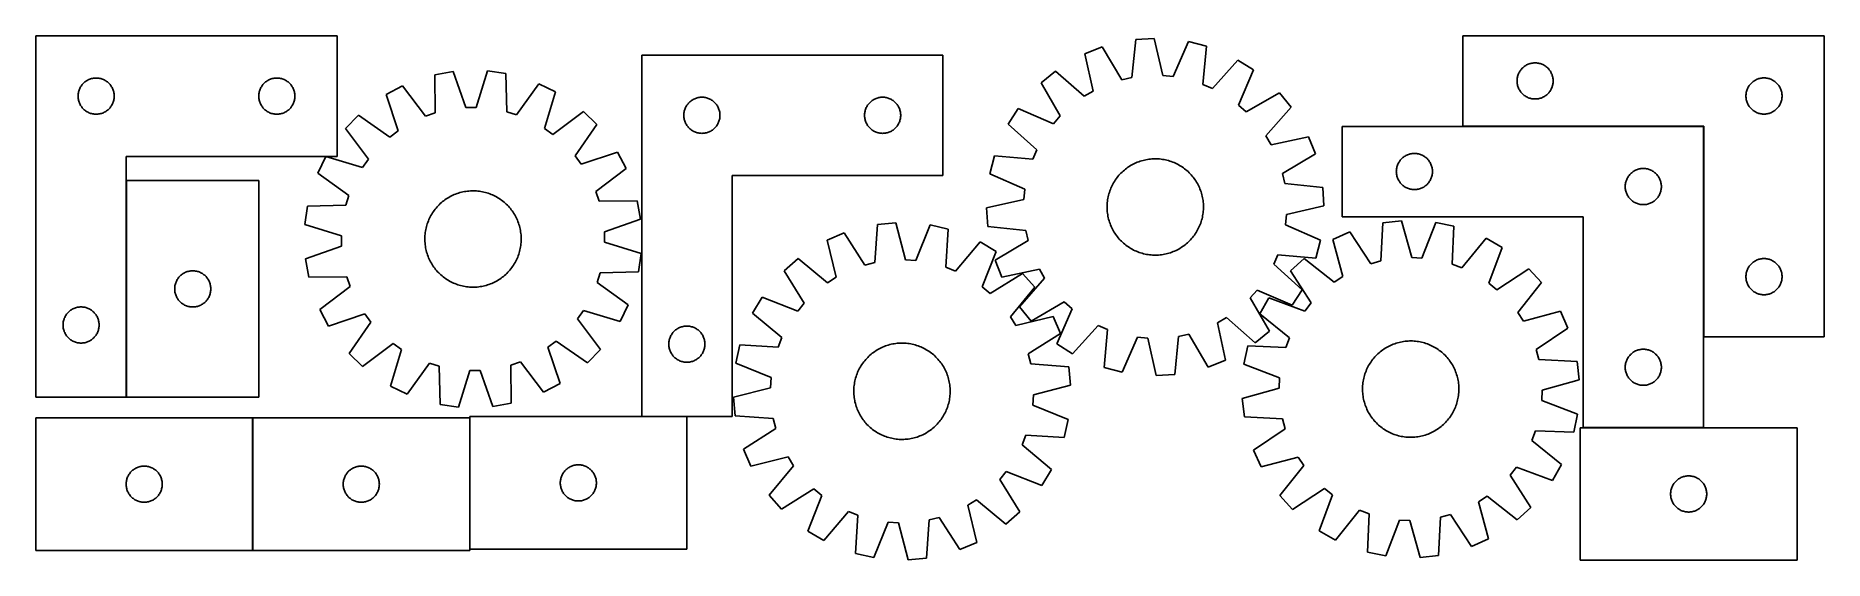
# Model space of a CAD drawing. Header units: millimetres. Extents: x 9 to 1493, y 7 to 442.
import ezdxf

# ---------------------------------------------------------------- set-up
doc = ezdxf.new("R2010")
doc.units = ezdxf.units.MM
doc.layers.add('COMMON', color=5, linetype='CONTINUOUS', true_color=0x0000ff)
doc.layers.add('CUT', color=7, linetype='CONTINUOUS', true_color=0x000000)

msp = doc.modelspace()

# ---------------------------------------------------------------- linework, layer by layer
at = {"layer": 'COMMON'}
for p, q in [((1393.225538, 366.860323), (1193.425539, 366.860323)), ((1393.325539, 191.960323), (1393.325539, 366.760322)), ((84.031324, 321.844049), (84.031324, 141.844049)), ((188.928742, 124.701483), (188.928742, 14.701483)), ((369.128743, 124.701483), (369.128743, 15.748109)), ((549.228744, 125.84811), (511.795216, 125.84811)), ((1393.225538, 116.660322), (1293.225538, 116.660322))]:
    msp.add_line(p, q, dxfattribs=at)
at = {"layer": 'CUT'}
for p, q in [((8.931324, 441.844049), (8.931324, 141.844049)), ((258.931324, 441.844049), (8.931324, 441.844049)), ((258.931324, 341.844049), (258.931324, 441.844049)), ((894.082496, 432.723206), (879.765482, 427.088166)), ((910.347325, 405.43896), (894.082496, 432.723206)), ((921.946569, 438.892423), (918.718937, 407.292468)), ((937.304181, 439.827463), (921.946569, 438.892423)), ((944.341657, 408.852495), (937.304181, 439.827463)), ((965.710883, 437.084265), (952.876299, 408.028316)), ((980.605783, 433.227779), (965.710883, 437.084265)), ((977.727029, 401.594133), (980.605783, 433.227779)), ((1493.425539, 441.960323), (1193.425539, 441.960323)), ((1193.425539, 441.960323), (1193.425539, 366.960323)), ((1493.425539, 191.960323), (1493.425539, 441.960323)), ((511.795216, 425.94811), (511.795216, 125.94811)), ((761.795216, 425.94811), (511.795216, 425.94811)), ((761.795216, 325.94811), (761.795216, 425.94811)), ((879.765482, 427.088166), (886.460744, 396.03743)), ((1006.774467, 421.840689), (985.58927, 398.172943)), ((1019.748639, 413.570175), (1006.774467, 421.840689)), ((1243.236439, 415.468603), (1243.816641, 415.978529)), ((1243.816641, 415.978529), (1244.422325, 416.457911)), ((1244.422325, 416.457911), (1245.051883, 416.905478)), ((1245.051883, 416.905478), (1245.703647, 417.320042)), ((1245.703647, 417.320042), (1246.375888, 417.700505)), ((1246.375888, 417.700505), (1247.066823, 418.045857)), ((1247.066823, 418.045857), (1247.77462, 418.355182)), ((1247.77462, 418.355182), (1248.497403, 418.627661)), ((1248.497403, 418.627661), (1249.233254, 418.862571)), ((1249.233254, 418.862571), (1249.980223, 419.059288)), ((1249.980223, 419.059288), (1250.736327, 419.217292)), ((1250.736327, 419.217292), (1251.499563, 419.336163)), ((1251.499563, 419.336163), (1252.267907, 419.415585)), ((1252.267907, 419.415585), (1253.03932, 419.45535)), ((1253.03932, 419.45535), (1253.811757, 419.45535)), ((1253.811757, 419.45535), (1254.583171, 419.415585)), ((1254.583171, 419.415585), (1255.351514, 419.336163)), ((1255.351514, 419.336163), (1256.11475, 419.217292)), ((1256.11475, 419.217292), (1256.870855, 419.059288)), ((1256.870855, 419.059288), (1257.617823, 418.862571)), ((1257.617823, 418.862571), (1258.353674, 418.627661)), ((1258.353674, 418.627661), (1259.076457, 418.355182)), ((1259.076457, 418.355182), (1259.784255, 418.045857)), ((1259.784255, 418.045857), (1260.47519, 417.700505)), ((1260.47519, 417.700505), (1261.147431, 417.320042)), ((1261.147431, 417.320042), (1261.799195, 416.905478)), ((1261.799195, 416.905478), (1262.428753, 416.457911)), ((1262.428753, 416.457911), (1263.034436, 415.978529)), ((1263.034436, 415.978529), (1263.614639, 415.468603)), ((46.486169, 400.217705), (46.933736, 400.847263)), ((46.933736, 400.847263), (47.413117, 401.452947)), ((47.413117, 401.452947), (47.923044, 402.033149)), ((47.923044, 402.033149), (48.462162, 402.586332)), ((48.462162, 402.586332), (49.029042, 403.111028)), ((49.029042, 403.111028), (49.622182, 403.605846)), ((49.622182, 403.605846), (50.240008, 404.069474)), ((50.240008, 404.069474), (50.880881, 404.500683)), ((50.880881, 404.500683), (51.543103, 404.898328)), ((51.543103, 404.898328), (52.224917, 405.261355)), ((52.224917, 405.261355), (52.924516, 405.588803)), ((52.924516, 405.588803), (53.640043, 405.879801)), ((53.640043, 405.879801), (54.369602, 406.13358)), ((54.369602, 406.13358), (55.111257, 406.349465)), ((55.111257, 406.349465), (55.863043, 406.526884)), ((55.863043, 406.526884), (56.622966, 406.665368)), ((56.622966, 406.665368), (57.389009, 406.764547)), ((57.389009, 406.764547), (58.159143, 406.82416)), ((58.159143, 406.82416), (58.931324, 406.844049)), ((58.931324, 406.844049), (59.703505, 406.82416)), ((59.703505, 406.82416), (60.473639, 406.764547)), ((60.473639, 406.764547), (61.239683, 406.665368)), ((61.239683, 406.665368), (61.999605, 406.526884)), ((61.999605, 406.526884), (62.751391, 406.349465)), ((62.751391, 406.349465), (63.493047, 406.13358)), ((63.493047, 406.13358), (64.222605, 405.879801)), ((64.222605, 405.879801), (64.938133, 405.588803)), ((64.938133, 405.588803), (65.637731, 405.261355)), ((65.637731, 405.261355), (66.319545, 404.898328)), ((66.319545, 404.898328), (66.981767, 404.500683)), ((66.981767, 404.500683), (67.622641, 404.069474)), ((67.622641, 404.069474), (68.240466, 403.605846)), ((68.240466, 403.605846), (68.833606, 403.111028)), ((68.833606, 403.111028), (69.400486, 402.586332)), ((69.400486, 402.586332), (69.939605, 402.033149)), ((69.939605, 402.033149), (70.449531, 401.452947)), ((70.449531, 401.452947), (70.928913, 400.847263)), ((70.928913, 400.847263), (71.376479, 400.217705)), ((196.486169, 400.217705), (196.933736, 400.847263)), ((196.933736, 400.847263), (197.413117, 401.452947)), ((197.413117, 401.452947), (197.923044, 402.033149)), ((197.923044, 402.033149), (198.462162, 402.586332)), ((198.462162, 402.586332), (199.029042, 403.111028)), ((199.029042, 403.111028), (199.622182, 403.605846)), ((199.622182, 403.605846), (200.240008, 404.069474)), ((200.240008, 404.069474), (200.880881, 404.500683)), ((200.880881, 404.500683), (201.543103, 404.898328)), ((201.543103, 404.898328), (202.224917, 405.261355)), ((202.224917, 405.261355), (202.924516, 405.588803)), ((202.924516, 405.588803), (203.640043, 405.879801)), ((203.640043, 405.879801), (204.369602, 406.13358)), ((204.369602, 406.13358), (205.111257, 406.349465)), ((205.111257, 406.349465), (205.863043, 406.526884)), ((205.863043, 406.526884), (206.622966, 406.665368)), ((206.622966, 406.665368), (207.389009, 406.764547)), ((207.389009, 406.764547), (208.159143, 406.82416)), ((208.159143, 406.82416), (208.931324, 406.844049)), ((208.931324, 406.844049), (209.703505, 406.82416)), ((209.703505, 406.82416), (210.473639, 406.764547)), ((210.473639, 406.764547), (211.239683, 406.665368)), ((211.239683, 406.665368), (211.999605, 406.526884)), ((211.999605, 406.526884), (212.751391, 406.349465)), ((212.751391, 406.349465), (213.493047, 406.13358)), ((213.493047, 406.13358), (214.222605, 405.879801)), ((214.222605, 405.879801), (214.938133, 405.588803)), ((214.938133, 405.588803), (215.637731, 405.261355)), ((215.637731, 405.261355), (216.319545, 404.898328)), ((216.319545, 404.898328), (216.981767, 404.500683)), ((216.981767, 404.500683), (217.622641, 404.069474)), ((217.622641, 404.069474), (218.240466, 403.605846)), ((218.240466, 403.605846), (218.833606, 403.111028)), ((218.833606, 403.111028), (219.400486, 402.586332)), ((219.400486, 402.586332), (219.939605, 402.033149)), ((219.939605, 402.033149), (220.449531, 401.452947)), ((220.449531, 401.452947), (220.928913, 400.847263)), ((220.928913, 400.847263), (221.376479, 400.217705)), ((355.308366, 412.26376), (340.151714, 409.61679)), ((340.151714, 409.61679), (340.478889, 377.854113)), ((365.766327, 382.270331), (355.308366, 412.26376)), ((383.843644, 412.715154), (374.339598, 382.40595)), ((399.076435, 410.548909), (383.843644, 412.715154)), ((399.754068, 378.791775), (399.076435, 410.548909)), ((426.354585, 402.160325), (407.949642, 376.27147)), ((440.172424, 395.392912), (426.354585, 402.160325)), ((855.171567, 412.61042), (843.296601, 402.826978)), ((843.296601, 402.826978), (859.259378, 375.364923)), ((879.071634, 391.687669), (855.171567, 412.61042)), ((918.718937, 407.292468), (910.347325, 405.43896)), ((952.876299, 408.028316), (944.341657, 408.852495)), ((985.58927, 398.172943), (977.727029, 401.594133)), ((1007.235447, 384.374374), (1019.748639, 413.570175)), ((1238.425539, 404.460323), (1238.445427, 405.232504)), ((1238.445427, 403.688141), (1238.425539, 404.460323)), ((1238.445427, 405.232504), (1238.505041, 406.002638)), ((1238.505041, 402.918008), (1238.445427, 403.688141)), ((1238.505041, 406.002638), (1238.60422, 406.768681)), ((1238.60422, 402.151964), (1238.505041, 402.918008)), ((1238.60422, 406.768681), (1238.742703, 407.528604)), ((1238.742703, 401.392042), (1238.60422, 402.151964)), ((1238.742703, 407.528604), (1238.920123, 408.280389)), ((1238.920123, 400.640256), (1238.742703, 401.392042)), ((1238.920123, 408.280389), (1239.136008, 409.022045)), ((1239.136008, 409.022045), (1239.389786, 409.751604)), ((1239.389786, 409.751604), (1239.680785, 410.467131)), ((1239.680785, 410.467131), (1240.008232, 411.166729)), ((1240.008232, 411.166729), (1240.37126, 411.848544)), ((1240.37126, 411.848544), (1240.768905, 412.510765)), ((1240.768905, 412.510765), (1241.200114, 413.151639)), ((1241.200114, 413.151639), (1241.663742, 413.769465)), ((1241.663742, 413.769465), (1242.15856, 414.362604)), ((1242.15856, 414.362604), (1242.683256, 414.929485)), ((1242.683256, 414.929485), (1243.236439, 415.468603)), ((1263.614639, 415.468603), (1264.167822, 414.929485)), ((1264.167822, 414.929485), (1264.692518, 414.362604)), ((1264.692518, 414.362604), (1265.187336, 413.769465)), ((1265.187336, 413.769465), (1265.650964, 413.151639)), ((1265.650964, 413.151639), (1266.082172, 412.510765)), ((1266.082172, 412.510765), (1266.479817, 411.848544)), ((1266.479817, 411.848544), (1266.842845, 411.166729)), ((1266.842845, 411.166729), (1267.170292, 410.467131)), ((1267.170292, 410.467131), (1267.461291, 409.751604)), ((1267.461291, 409.751604), (1267.715069, 409.022045)), ((1267.715069, 409.022045), (1267.930955, 408.280389)), ((1267.930955, 408.280389), (1268.108374, 407.528604)), ((1268.108374, 401.392042), (1267.930955, 400.640256)), ((1268.108374, 407.528604), (1268.246857, 406.768681)), ((1268.246857, 402.151964), (1268.108374, 401.392042)), ((1268.246857, 406.768681), (1268.346037, 406.002638)), ((1268.346037, 402.918008), (1268.246857, 402.151964)), ((1268.346037, 406.002638), (1268.40565, 405.232504)), ((1268.40565, 403.688141), (1268.346037, 402.918008)), ((1268.40565, 405.232504), (1268.425539, 404.460323)), ((1268.425539, 404.460323), (1268.40565, 403.688141)), ((1431.200114, 400.651639), (1431.663742, 401.269465)), ((1431.663742, 401.269465), (1432.15856, 401.862604)), ((1432.15856, 401.862604), (1432.683256, 402.429485)), ((1432.683256, 402.429485), (1433.236439, 402.968603)), ((1433.236439, 402.968603), (1433.816641, 403.478529)), ((1433.816641, 403.478529), (1434.422325, 403.957911)), ((1434.422325, 403.957911), (1435.051883, 404.405478)), ((1435.051883, 404.405478), (1435.703647, 404.820042)), ((1435.703647, 404.820042), (1436.375888, 405.200505)), ((1436.375888, 405.200505), (1437.066823, 405.545857)), ((1437.066823, 405.545857), (1437.77462, 405.855182)), ((1437.77462, 405.855182), (1438.497403, 406.127661)), ((1438.497403, 406.127661), (1439.233254, 406.362571)), ((1439.233254, 406.362571), (1439.980223, 406.559288)), ((1439.980223, 406.559288), (1440.736327, 406.717292)), ((1440.736327, 406.717292), (1441.499563, 406.836163)), ((1441.499563, 406.836163), (1442.267907, 406.915585)), ((1442.267907, 406.915585), (1443.03932, 406.95535)), ((1443.03932, 406.95535), (1443.811757, 406.95535)), ((1443.811757, 406.95535), (1444.583171, 406.915585)), ((1444.583171, 406.915585), (1445.351514, 406.836163)), ((1445.351514, 406.836163), (1446.11475, 406.717292)), ((1446.11475, 406.717292), (1446.870855, 406.559288)), ((1446.870855, 406.559288), (1447.617823, 406.362571)), ((1447.617823, 406.362571), (1448.353674, 406.127661)), ((1448.353674, 406.127661), (1449.076457, 405.855182)), ((1449.076457, 405.855182), (1449.784255, 405.545857)), ((1449.784255, 405.545857), (1450.47519, 405.200505)), ((1450.47519, 405.200505), (1451.147431, 404.820042)), ((1451.147431, 404.820042), (1451.799195, 404.405478)), ((1451.799195, 404.405478), (1452.428753, 403.957911)), ((1452.428753, 403.957911), (1453.034436, 403.478529)), ((1453.034436, 403.478529), (1453.614639, 402.968603)), ((1453.614639, 402.968603), (1454.167822, 402.429485)), ((1454.167822, 402.429485), (1454.692518, 401.862604)), ((1454.692518, 401.862604), (1455.187336, 401.269465)), ((1455.187336, 401.269465), (1455.650964, 400.651639)), ((43.936297, 392.230268), (43.976061, 393.001681)), ((43.936297, 391.45783), (43.936297, 392.230268)), ((43.976061, 390.686417), (43.936297, 391.45783)), ((43.976061, 393.001681), (44.055484, 393.770024)), ((44.055484, 389.918074), (43.976061, 390.686417)), ((44.055484, 393.770024), (44.174355, 394.53326)), ((44.174355, 389.154838), (44.055484, 389.918074)), ((44.174355, 394.53326), (44.332359, 395.289365)), ((44.332359, 388.398733), (44.174355, 389.154838)), ((44.332359, 395.289365), (44.529076, 396.036334)), ((44.529076, 387.651765), (44.332359, 388.398733)), ((44.529076, 396.036334), (44.763986, 396.772185)), ((44.763986, 386.915913), (44.529076, 387.651765)), ((44.763986, 396.772185), (45.036465, 397.494968)), ((45.036465, 386.193131), (44.763986, 386.915913)), ((45.036465, 397.494968), (45.34579, 398.202765)), ((45.34579, 385.485333), (45.036465, 386.193131)), ((45.34579, 398.202765), (45.691142, 398.8937)), ((45.691142, 398.8937), (46.071605, 399.565941)), ((46.071605, 399.565941), (46.486169, 400.217705)), ((71.376479, 400.217705), (71.791044, 399.565941)), ((71.791044, 399.565941), (72.171506, 398.8937)), ((72.171506, 398.8937), (72.516858, 398.202765)), ((72.516858, 398.202765), (72.826184, 397.494968)), ((72.826184, 386.193131), (72.516858, 385.485333)), ((72.826184, 397.494968), (73.098663, 396.772185)), ((73.098663, 386.915913), (72.826184, 386.193131)), ((73.098663, 396.772185), (73.333572, 396.036334)), ((73.333572, 387.651765), (73.098663, 386.915913)), ((73.333572, 396.036334), (73.53029, 395.289365)), ((73.53029, 388.398733), (73.333572, 387.651765)), ((73.53029, 395.289365), (73.688293, 394.53326)), ((73.688293, 389.154838), (73.53029, 388.398733)), ((73.688293, 394.53326), (73.807164, 393.770024)), ((73.807164, 389.918074), (73.688293, 389.154838)), ((73.807164, 393.770024), (73.886587, 393.001681)), ((73.886587, 390.686417), (73.807164, 389.918074)), ((73.886587, 393.001681), (73.926351, 392.230268)), ((73.926351, 391.45783), (73.886587, 390.686417)), ((73.926351, 392.230268), (73.926351, 391.45783)), ((193.936297, 392.230268), (193.976061, 393.001681)), ((193.936297, 391.45783), (193.936297, 392.230268)), ((193.976061, 390.686417), (193.936297, 391.45783)), ((193.976061, 393.001681), (194.055484, 393.770024)), ((194.055484, 389.918074), (193.976061, 390.686417)), ((194.055484, 393.770024), (194.174355, 394.53326)), ((194.174355, 389.154838), (194.055484, 389.918074)), ((194.174355, 394.53326), (194.332359, 395.289365)), ((194.332359, 388.398733), (194.174355, 389.154838)), ((194.332359, 395.289365), (194.529076, 396.036334)), ((194.529076, 387.651765), (194.332359, 388.398733)), ((194.529076, 396.036334), (194.763986, 396.772185)), ((194.763986, 386.915913), (194.529076, 387.651765)), ((194.763986, 396.772185), (195.036465, 397.494968)), ((195.036465, 386.193131), (194.763986, 386.915913)), ((195.036465, 397.494968), (195.34579, 398.202765)), ((195.34579, 385.485333), (195.036465, 386.193131)), ((195.34579, 398.202765), (195.691142, 398.8937)), ((195.691142, 398.8937), (196.071605, 399.565941)), ((196.071605, 399.565941), (196.486169, 400.217705)), ((221.376479, 400.217705), (221.791044, 399.565941)), ((221.791044, 399.565941), (222.171506, 398.8937)), ((222.171506, 398.8937), (222.516858, 398.202765)), ((222.516858, 398.202765), (222.826184, 397.494968)), ((222.826184, 386.193131), (222.516858, 385.485333)), ((222.826184, 397.494968), (223.098663, 396.772185)), ((223.098663, 386.915913), (222.826184, 386.193131)), ((223.098663, 396.772185), (223.333572, 396.036334)), ((223.333572, 387.651765), (223.098663, 386.915913)), ((223.333572, 396.036334), (223.53029, 395.289365)), ((223.53029, 388.398733), (223.333572, 387.651765)), ((223.53029, 395.289365), (223.688293, 394.53326)), ((223.688293, 389.154838), (223.53029, 388.398733)), ((223.688293, 394.53326), (223.807164, 393.770024)), ((223.807164, 389.918074), (223.688293, 389.154838)), ((223.807164, 393.770024), (223.886587, 393.001681)), ((223.886587, 390.686417), (223.807164, 389.918074)), ((223.886587, 393.001681), (223.926351, 392.230268)), ((223.926351, 391.45783), (223.886587, 390.686417)), ((223.926351, 392.230268), (223.926351, 391.45783)), ((313.152541, 400.369603), (299.555667, 393.168522)), ((299.555667, 393.168522), (309.682036, 363.061523)), ((332.367132, 375.075845), (313.152541, 400.369603)), ((431.003397, 364.980683), (440.172424, 395.392912)), ((550.277009, 385.557008), (550.786935, 386.13721)), ((550.786935, 386.13721), (551.326053, 386.690393)), ((551.326053, 386.690393), (551.892934, 387.215089)), ((551.892934, 387.215089), (552.486074, 387.709907)), ((552.486074, 387.709907), (553.103899, 388.173535)), ((553.103899, 388.173535), (553.744773, 388.604743)), ((553.744773, 388.604743), (554.406995, 389.002388)), ((554.406995, 389.002388), (555.088809, 389.365416)), ((555.088809, 389.365416), (555.788407, 389.692863)), ((555.788407, 389.692863), (556.503934, 389.983862)), ((556.503934, 389.983862), (557.233493, 390.237641)), ((557.233493, 390.237641), (557.975149, 390.453526)), ((557.975149, 390.453526), (558.726935, 390.630945)), ((558.726935, 390.630945), (559.486857, 390.769428)), ((559.486857, 390.769428), (560.252901, 390.868608)), ((560.252901, 390.868608), (561.023034, 390.928221)), ((561.023034, 390.928221), (561.795216, 390.94811)), ((561.795216, 390.94811), (562.567397, 390.928221)), ((562.567397, 390.928221), (563.337531, 390.868608)), ((563.337531, 390.868608), (564.103574, 390.769428)), ((564.103574, 390.769428), (564.863497, 390.630945)), ((564.863497, 390.630945), (565.615283, 390.453526)), ((565.615283, 390.453526), (566.356938, 390.237641)), ((566.356938, 390.237641), (567.086497, 389.983862)), ((567.086497, 389.983862), (567.802024, 389.692863)), ((567.802024, 389.692863), (568.501623, 389.365416)), ((568.501623, 389.365416), (569.183437, 389.002388)), ((569.183437, 389.002388), (569.845659, 388.604743)), ((569.845659, 388.604743), (570.486532, 388.173535)), ((570.486532, 388.173535), (571.104358, 387.709907)), ((571.104358, 387.709907), (571.697498, 387.215089)), ((571.697498, 387.215089), (572.264378, 386.690393)), ((572.264378, 386.690393), (572.803496, 386.13721)), ((572.803496, 386.13721), (573.313422, 385.557008)), ((700.277009, 385.557008), (700.786935, 386.13721)), ((700.786935, 386.13721), (701.326053, 386.690393)), ((701.326053, 386.690393), (701.892934, 387.215089)), ((701.892934, 387.215089), (702.486074, 387.709907)), ((702.486074, 387.709907), (703.103899, 388.173535)), ((703.103899, 388.173535), (703.744773, 388.604743)), ((703.744773, 388.604743), (704.406995, 389.002388)), ((704.406995, 389.002388), (705.088809, 389.365416)), ((705.088809, 389.365416), (705.788407, 389.692863)), ((705.788407, 389.692863), (706.503934, 389.983862)), ((706.503934, 389.983862), (707.233493, 390.237641)), ((707.233493, 390.237641), (707.975149, 390.453526)), ((707.975149, 390.453526), (708.726935, 390.630945)), ((708.726935, 390.630945), (709.486857, 390.769428)), ((709.486857, 390.769428), (710.252901, 390.868608)), ((710.252901, 390.868608), (711.023034, 390.928221)), ((711.023034, 390.928221), (711.795216, 390.94811)), ((711.795216, 390.94811), (712.567397, 390.928221)), ((712.567397, 390.928221), (713.337531, 390.868608)), ((713.337531, 390.868608), (714.103574, 390.769428)), ((714.103574, 390.769428), (714.863497, 390.630945)), ((714.863497, 390.630945), (715.615283, 390.453526)), ((715.615283, 390.453526), (716.356938, 390.237641)), ((716.356938, 390.237641), (717.086497, 389.983862)), ((717.086497, 389.983862), (717.802024, 389.692863)), ((717.802024, 389.692863), (718.501623, 389.365416)), ((718.501623, 389.365416), (719.183437, 389.002388)), ((719.183437, 389.002388), (719.845659, 388.604743)), ((719.845659, 388.604743), (720.486532, 388.173535)), ((720.486532, 388.173535), (721.104358, 387.709907)), ((721.104358, 387.709907), (721.697498, 387.215089)), ((721.697498, 387.215089), (722.264378, 386.690393)), ((722.264378, 386.690393), (722.803496, 386.13721)), ((722.803496, 386.13721), (723.313422, 385.557008)), ((886.460744, 396.03743), (879.071634, 391.687669)), ((1041.117732, 394.65384), (1013.655676, 378.691063)), ((1050.901173, 382.778874), (1041.117732, 394.65384)), ((1239.136008, 399.8986), (1238.920123, 400.640256)), ((1239.389786, 399.169041), (1239.136008, 399.8986)), ((1239.680785, 398.453514), (1239.389786, 399.169041)), ((1240.008232, 397.753916), (1239.680785, 398.453514)), ((1240.37126, 397.072102), (1240.008232, 397.753916)), ((1240.768905, 396.40988), (1240.37126, 397.072102)), ((1241.200114, 395.769006), (1240.768905, 396.40988)), ((1241.663742, 395.15118), (1241.200114, 395.769006)), ((1242.15856, 394.558041), (1241.663742, 395.15118)), ((1242.683256, 393.99116), (1242.15856, 394.558041)), ((1243.236439, 393.452042), (1242.683256, 393.99116)), ((1243.816641, 392.942116), (1243.236439, 393.452042)), ((1244.422325, 392.462734), (1243.816641, 392.942116)), ((1245.051883, 392.015167), (1244.422325, 392.462734)), ((1245.703647, 391.600603), (1245.051883, 392.015167)), ((1246.375888, 391.220141), (1245.703647, 391.600603)), ((1247.066823, 390.874789), (1246.375888, 391.220141)), ((1247.77462, 390.565463), (1247.066823, 390.874789)), ((1248.497403, 390.292984), (1247.77462, 390.565463)), ((1249.233254, 390.058074), (1248.497403, 390.292984)), ((1249.980223, 389.861357), (1249.233254, 390.058074)), ((1250.736327, 389.703353), (1249.980223, 389.861357)), ((1251.499563, 389.584482), (1250.736327, 389.703353)), ((1252.267907, 389.50506), (1251.499563, 389.584482)), ((1253.03932, 389.465296), (1252.267907, 389.50506)), ((1253.811757, 389.465296), (1253.03932, 389.465296)), ((1254.583171, 389.50506), (1253.811757, 389.465296)), ((1255.351514, 389.584482), (1254.583171, 389.50506)), ((1256.11475, 389.703353), (1255.351514, 389.584482)), ((1256.870855, 389.861357), (1256.11475, 389.703353)), ((1257.617823, 390.058074), (1256.870855, 389.861357)), ((1258.353674, 390.292984), (1257.617823, 390.058074)), ((1259.076457, 390.565463), (1258.353674, 390.292984)), ((1259.784255, 390.874789), (1259.076457, 390.565463)), ((1260.47519, 391.220141), (1259.784255, 390.874789)), ((1261.147431, 391.600603), (1260.47519, 391.220141)), ((1261.799195, 392.015167), (1261.147431, 391.600603)), ((1262.428753, 392.462734), (1261.799195, 392.015167)), ((1263.034436, 392.942116), (1262.428753, 392.462734)), ((1263.614639, 393.452042), (1263.034436, 392.942116)), ((1264.167822, 393.99116), (1263.614639, 393.452042)), ((1264.692518, 394.558041), (1264.167822, 393.99116)), ((1265.187336, 395.15118), (1264.692518, 394.558041)), ((1265.650964, 395.769006), (1265.187336, 395.15118)), ((1266.082172, 396.40988), (1265.650964, 395.769006)), ((1266.479817, 397.072102), (1266.082172, 396.40988)), ((1266.842845, 397.753916), (1266.479817, 397.072102)), ((1267.170292, 398.453514), (1266.842845, 397.753916)), ((1267.461291, 399.169041), (1267.170292, 398.453514)), ((1267.715069, 399.8986), (1267.461291, 399.169041)), ((1267.930955, 400.640256), (1267.715069, 399.8986)), ((1428.425539, 391.960323), (1428.445427, 392.732504)), ((1428.445427, 391.188141), (1428.425539, 391.960323)), ((1428.445427, 392.732504), (1428.505041, 393.502638)), ((1428.505041, 390.418008), (1428.445427, 391.188141)), ((1428.505041, 393.502638), (1428.60422, 394.268681)), ((1428.60422, 389.651964), (1428.505041, 390.418008)), ((1428.60422, 394.268681), (1428.742703, 395.028604)), ((1428.742703, 388.892042), (1428.60422, 389.651964)), ((1428.742703, 395.028604), (1428.920123, 395.780389)), ((1428.920123, 388.140256), (1428.742703, 388.892042)), ((1428.920123, 395.780389), (1429.136008, 396.522045)), ((1429.136008, 387.3986), (1428.920123, 388.140256)), ((1429.136008, 396.522045), (1429.389786, 397.251604)), ((1429.389786, 386.669041), (1429.136008, 387.3986)), ((1429.389786, 397.251604), (1429.680785, 397.967131)), ((1429.680785, 385.953514), (1429.389786, 386.669041)), ((1429.680785, 397.967131), (1430.008232, 398.666729)), ((1430.008232, 398.666729), (1430.37126, 399.348544)), ((1430.37126, 399.348544), (1430.768905, 400.010765)), ((1430.768905, 400.010765), (1431.200114, 400.651639)), ((1455.650964, 400.651639), (1456.082172, 400.010765)), ((1456.082172, 400.010765), (1456.479817, 399.348544)), ((1456.479817, 399.348544), (1456.842845, 398.666729)), ((1456.842845, 398.666729), (1457.170292, 397.967131)), ((1457.170292, 397.967131), (1457.461291, 397.251604)), ((1457.461291, 386.669041), (1457.170292, 385.953514)), ((1457.461291, 397.251604), (1457.715069, 396.522045)), ((1457.715069, 387.3986), (1457.461291, 386.669041)), ((1457.715069, 396.522045), (1457.930955, 395.780389)), ((1457.930955, 388.140256), (1457.715069, 387.3986)), ((1457.930955, 395.780389), (1458.108374, 395.028604)), ((1458.108374, 388.892042), (1457.930955, 388.140256)), ((1458.108374, 395.028604), (1458.246857, 394.268681)), ((1458.246857, 389.651964), (1458.108374, 388.892042)), ((1458.246857, 394.268681), (1458.346037, 393.502638)), ((1458.346037, 390.418008), (1458.246857, 389.651964)), ((1458.346037, 393.502638), (1458.40565, 392.732504)), ((1458.40565, 391.188141), (1458.346037, 390.418008)), ((1458.40565, 392.732504), (1458.425539, 391.960323)), ((1458.425539, 391.960323), (1458.40565, 391.188141)), ((45.691142, 384.794398), (45.34579, 385.485333)), ((46.071605, 384.122157), (45.691142, 384.794398)), ((46.486169, 383.470393), (46.071605, 384.122157)), ((46.933736, 382.840835), (46.486169, 383.470393)), ((47.413117, 382.235151), (46.933736, 382.840835)), ((47.923044, 381.654949), (47.413117, 382.235151)), ((48.462162, 381.101766), (47.923044, 381.654949)), ((49.029042, 380.57707), (48.462162, 381.101766)), ((49.622182, 380.082252), (49.029042, 380.57707)), ((50.240008, 379.618624), (49.622182, 380.082252)), ((50.880881, 379.187416), (50.240008, 379.618624)), ((51.543103, 378.78977), (50.880881, 379.187416)), ((52.224917, 378.426743), (51.543103, 378.78977)), ((52.924516, 378.099296), (52.224917, 378.426743)), ((53.640043, 377.808297), (52.924516, 378.099296)), ((54.369602, 377.554518), (53.640043, 377.808297)), ((55.111257, 377.338633), (54.369602, 377.554518)), ((55.863043, 377.161214), (55.111257, 377.338633)), ((56.622966, 377.022731), (55.863043, 377.161214)), ((57.389009, 376.923551), (56.622966, 377.022731)), ((58.159143, 376.863938), (57.389009, 376.923551)), ((58.931324, 376.844049), (58.159143, 376.863938)), ((59.703505, 376.863938), (58.931324, 376.844049)), ((60.473639, 376.923551), (59.703505, 376.863938)), ((61.239683, 377.022731), (60.473639, 376.923551)), ((61.999605, 377.161214), (61.239683, 377.022731)), ((62.751391, 377.338633), (61.999605, 377.161214)), ((63.493047, 377.554518), (62.751391, 377.338633)), ((64.222605, 377.808297), (63.493047, 377.554518)), ((64.938133, 378.099296), (64.222605, 377.808297)), ((65.637731, 378.426743), (64.938133, 378.099296)), ((66.319545, 378.78977), (65.637731, 378.426743)), ((66.981767, 379.187416), (66.319545, 378.78977)), ((67.622641, 379.618624), (66.981767, 379.187416)), ((68.240466, 380.082252), (67.622641, 379.618624)), ((68.833606, 380.57707), (68.240466, 380.082252)), ((69.400486, 381.101766), (68.833606, 380.57707)), ((69.939605, 381.654949), (69.400486, 381.101766)), ((70.449531, 382.235151), (69.939605, 381.654949)), ((70.928913, 382.840835), (70.449531, 382.235151)), ((71.376479, 383.470393), (70.928913, 382.840835)), ((71.791044, 384.122157), (71.376479, 383.470393)), ((72.171506, 384.794398), (71.791044, 384.122157)), ((72.516858, 385.485333), (72.171506, 384.794398)), ((195.691142, 384.794398), (195.34579, 385.485333)), ((196.071605, 384.122157), (195.691142, 384.794398)), ((196.486169, 383.470393), (196.071605, 384.122157)), ((196.933736, 382.840835), (196.486169, 383.470393)), ((197.413117, 382.235151), (196.933736, 382.840835)), ((197.923044, 381.654949), (197.413117, 382.235151)), ((198.462162, 381.101766), (197.923044, 381.654949)), ((199.029042, 380.57707), (198.462162, 381.101766)), ((199.622182, 380.082252), (199.029042, 380.57707)), ((200.240008, 379.618624), (199.622182, 380.082252)), ((200.880881, 379.187416), (200.240008, 379.618624)), ((201.543103, 378.78977), (200.880881, 379.187416)), ((202.224917, 378.426743), (201.543103, 378.78977)), ((202.924516, 378.099296), (202.224917, 378.426743)), ((203.640043, 377.808297), (202.924516, 378.099296)), ((204.369602, 377.554518), (203.640043, 377.808297)), ((205.111257, 377.338633), (204.369602, 377.554518)), ((205.863043, 377.161214), (205.111257, 377.338633)), ((206.622966, 377.022731), (205.863043, 377.161214)), ((207.389009, 376.923551), (206.622966, 377.022731)), ((208.159143, 376.863938), (207.389009, 376.923551)), ((208.931324, 376.844049), (208.159143, 376.863938)), ((209.703505, 376.863938), (208.931324, 376.844049)), ((210.473639, 376.923551), (209.703505, 376.863938)), ((211.239683, 377.022731), (210.473639, 376.923551)), ((211.999605, 377.161214), (211.239683, 377.022731)), ((212.751391, 377.338633), (211.999605, 377.161214)), ((213.493047, 377.554518), (212.751391, 377.338633)), ((214.222605, 377.808297), (213.493047, 377.554518)), ((214.938133, 378.099296), (214.222605, 377.808297)), ((215.637731, 378.426743), (214.938133, 378.099296)), ((216.319545, 378.78977), (215.637731, 378.426743)), ((216.981767, 379.187416), (216.319545, 378.78977)), ((217.622641, 379.618624), (216.981767, 379.187416)), ((218.240466, 380.082252), (217.622641, 379.618624)), ((218.833606, 380.57707), (218.240466, 380.082252)), ((219.400486, 381.101766), (218.833606, 380.57707)), ((219.939605, 381.654949), (219.400486, 381.101766)), ((220.449531, 382.235151), (219.939605, 381.654949)), ((220.928913, 382.840835), (220.449531, 382.235151)), ((221.376479, 383.470393), (220.928913, 382.840835)), ((221.791044, 384.122157), (221.376479, 383.470393)), ((222.171506, 384.794398), (221.791044, 384.122157)), ((222.516858, 385.485333), (222.171506, 384.794398)), ((276.735465, 376.030722), (266.029326, 364.980422)), ((302.825829, 357.912563), (276.735465, 376.030722)), ((340.478889, 377.854113), (332.367132, 375.075845)), ((374.339598, 382.40595), (365.766327, 382.270331)), ((407.949642, 376.27147), (399.754068, 378.791775)), ((463.523271, 378.985482), (438.019034, 360.051158)), ((474.573571, 368.279343), (463.523271, 378.985482)), ((546.800189, 376.334329), (546.839953, 377.105742)), ((546.800189, 375.561891), (546.800189, 376.334329)), ((546.839953, 374.790478), (546.800189, 375.561891)), ((546.839953, 377.105742), (546.919376, 377.874085)), ((546.919376, 374.022134), (546.839953, 374.790478)), ((546.919376, 377.874085), (547.038247, 378.637321)), ((547.038247, 373.258898), (546.919376, 374.022134)), ((547.038247, 378.637321), (547.19625, 379.393426)), ((547.19625, 372.502794), (547.038247, 373.258898)), ((547.19625, 379.393426), (547.392968, 380.140394)), ((547.392968, 371.755825), (547.19625, 372.502794)), ((547.392968, 380.140394), (547.627877, 380.876246)), ((547.627877, 371.019974), (547.392968, 371.755825)), ((547.627877, 380.876246), (547.900356, 381.599028)), ((547.900356, 381.599028), (548.209682, 382.306826)), ((548.209682, 382.306826), (548.555034, 382.997761)), ((548.555034, 382.997761), (548.935496, 383.670002)), ((548.935496, 383.670002), (549.350061, 384.321766)), ((549.350061, 384.321766), (549.797627, 384.951324)), ((549.797627, 384.951324), (550.277009, 385.557008)), ((573.313422, 385.557008), (573.792804, 384.951324)), ((573.792804, 384.951324), (574.240371, 384.321766)), ((574.240371, 384.321766), (574.654935, 383.670002)), ((574.654935, 383.670002), (575.035398, 382.997761)), ((575.035398, 382.997761), (575.38075, 382.306826)), ((575.38075, 382.306826), (575.690075, 381.599028)), ((575.690075, 381.599028), (575.962554, 380.876246)), ((575.962554, 380.876246), (576.197464, 380.140394)), ((576.197464, 371.755825), (575.962554, 371.019974)), ((576.197464, 380.140394), (576.394181, 379.393426)), ((576.394181, 372.502794), (576.197464, 371.755825)), ((576.394181, 379.393426), (576.552185, 378.637321)), ((576.552185, 373.258898), (576.394181, 372.502794)), ((576.552185, 378.637321), (576.671056, 377.874085)), ((576.671056, 374.022134), (576.552185, 373.258898)), ((576.671056, 377.874085), (576.750479, 377.105742)), ((576.750479, 374.790478), (576.671056, 374.022134)), ((576.750479, 377.105742), (576.790243, 376.334329)), ((576.790243, 375.561891), (576.750479, 374.790478)), ((576.790243, 376.334329), (576.790243, 375.561891)), ((696.800189, 376.334329), (696.839953, 377.105742)), ((696.800189, 375.561891), (696.800189, 376.334329)), ((696.839953, 374.790478), (696.800189, 375.561891)), ((696.839953, 377.105742), (696.919376, 377.874085)), ((696.919376, 374.022134), (696.839953, 374.790478)), ((696.919376, 377.874085), (697.038247, 378.637321)), ((697.038247, 373.258898), (696.919376, 374.022134)), ((697.038247, 378.637321), (697.19625, 379.393426)), ((697.19625, 372.502794), (697.038247, 373.258898)), ((697.19625, 379.393426), (697.392968, 380.140394)), ((697.392968, 371.755825), (697.19625, 372.502794)), ((697.392968, 380.140394), (697.627877, 380.876246)), ((697.627877, 371.019974), (697.392968, 371.755825)), ((697.627877, 380.876246), (697.900356, 381.599028)), ((697.900356, 381.599028), (698.209682, 382.306826)), ((698.209682, 382.306826), (698.555034, 382.997761)), ((698.555034, 382.997761), (698.935496, 383.670002)), ((698.935496, 383.670002), (699.350061, 384.321766)), ((699.350061, 384.321766), (699.797627, 384.951324)), ((699.797627, 384.951324), (700.277009, 385.557008)), ((723.313422, 385.557008), (723.792804, 384.951324)), ((723.792804, 384.951324), (724.240371, 384.321766)), ((724.240371, 384.321766), (724.654935, 383.670002)), ((724.654935, 383.670002), (725.035398, 382.997761)), ((725.035398, 382.997761), (725.38075, 382.306826)), ((725.38075, 382.306826), (725.690075, 381.599028)), ((725.690075, 381.599028), (725.962554, 380.876246)), ((725.962554, 380.876246), (726.197464, 380.140394)), ((726.197464, 371.755825), (725.962554, 371.019974)), ((726.197464, 380.140394), (726.394181, 379.393426)), ((726.394181, 372.502794), (726.197464, 371.755825)), ((726.394181, 379.393426), (726.552185, 378.637321)), ((726.552185, 373.258898), (726.394181, 372.502794)), ((726.552185, 378.637321), (726.671056, 377.874085)), ((726.671056, 374.022134), (726.552185, 373.258898)), ((726.671056, 377.874085), (726.750479, 377.105742)), ((726.750479, 374.790478), (726.671056, 374.022134)), ((726.750479, 377.105742), (726.790243, 376.334329)), ((726.790243, 375.561891), (726.750479, 374.790478)), ((726.790243, 376.334329), (726.790243, 375.561891)), ((824.380267, 381.457885), (816.109753, 368.483713)), ((853.576067, 368.944694), (824.380267, 381.457885)), ((859.259378, 375.364923), (853.576067, 368.944694)), ((1013.655676, 378.691063), (1007.235447, 384.374374)), ((1029.978422, 358.878807), (1050.901173, 382.778874)), ((1430.008232, 385.253916), (1429.680785, 385.953514)), ((1430.37126, 384.572102), (1430.008232, 385.253916)), ((1430.768905, 383.90988), (1430.37126, 384.572102)), ((1431.200114, 383.269006), (1430.768905, 383.90988)), ((1431.663742, 382.65118), (1431.200114, 383.269006)), ((1432.15856, 382.058041), (1431.663742, 382.65118)), ((1432.683256, 381.49116), (1432.15856, 382.058041)), ((1433.236439, 380.952042), (1432.683256, 381.49116)), ((1433.816641, 380.442116), (1433.236439, 380.952042)), ((1434.422325, 379.962734), (1433.816641, 380.442116)), ((1435.051883, 379.515167), (1434.422325, 379.962734)), ((1435.703647, 379.100603), (1435.051883, 379.515167)), ((1436.375888, 378.720141), (1435.703647, 379.100603)), ((1437.066823, 378.374789), (1436.375888, 378.720141)), ((1437.77462, 378.065463), (1437.066823, 378.374789)), ((1438.497403, 377.792984), (1437.77462, 378.065463)), ((1439.233254, 377.558074), (1438.497403, 377.792984)), ((1439.980223, 377.361357), (1439.233254, 377.558074)), ((1440.736327, 377.203353), (1439.980223, 377.361357)), ((1441.499563, 377.084482), (1440.736327, 377.203353)), ((1442.267907, 377.00506), (1441.499563, 377.084482)), ((1443.03932, 376.965296), (1442.267907, 377.00506)), ((1443.811757, 376.965296), (1443.03932, 376.965296)), ((1444.583171, 377.00506), (1443.811757, 376.965296)), ((1445.351514, 377.084482), (1444.583171, 377.00506)), ((1446.11475, 377.203353), (1445.351514, 377.084482)), ((1446.870855, 377.361357), (1446.11475, 377.203353)), ((1447.617823, 377.558074), (1446.870855, 377.361357)), ((1448.353674, 377.792984), (1447.617823, 377.558074)), ((1449.076457, 378.065463), (1448.353674, 377.792984)), ((1449.784255, 378.374789), (1449.076457, 378.065463)), ((1450.47519, 378.720141), (1449.784255, 378.374789)), ((1451.147431, 379.100603), (1450.47519, 378.720141)), ((1451.799195, 379.515167), (1451.147431, 379.100603)), ((1452.428753, 379.962734), (1451.799195, 379.515167)), ((1453.034436, 380.442116), (1452.428753, 379.962734)), ((1453.614639, 380.952042), (1453.034436, 380.442116)), ((1454.167822, 381.49116), (1453.614639, 380.952042)), ((1454.692518, 382.058041), (1454.167822, 381.49116)), ((1455.187336, 382.65118), (1454.692518, 382.058041)), ((1455.650964, 383.269006), (1455.187336, 382.65118)), ((1456.082172, 383.90988), (1455.650964, 383.269006)), ((1456.479817, 384.572102), (1456.082172, 383.90988)), ((1456.842845, 385.253916), (1456.479817, 384.572102)), ((1457.170292, 385.953514), (1456.842845, 385.253916)), ((266.029326, 364.980422), (284.96365, 339.476184)), ((309.682036, 363.061523), (302.825829, 357.912563)), ((438.019034, 360.051158), (431.003397, 364.980683)), ((456.455413, 342.188979), (474.573571, 368.279343)), ((547.900356, 370.297191), (547.627877, 371.019974)), ((548.209682, 369.589394), (547.900356, 370.297191)), ((548.555034, 368.898459), (548.209682, 369.589394)), ((548.935496, 368.226218), (548.555034, 368.898459)), ((549.350061, 367.574454), (548.935496, 368.226218)), ((549.797627, 366.944896), (549.350061, 367.574454)), ((550.277009, 366.339212), (549.797627, 366.944896)), ((550.786935, 365.75901), (550.277009, 366.339212)), ((551.326053, 365.205827), (550.786935, 365.75901)), ((551.892934, 364.681131), (551.326053, 365.205827)), ((552.486074, 364.186313), (551.892934, 364.681131)), ((553.103899, 363.722685), (552.486074, 364.186313)), ((553.744773, 363.291476), (553.103899, 363.722685)), ((554.406995, 362.893831), (553.744773, 363.291476)), ((555.088809, 362.530804), (554.406995, 362.893831)), ((555.788407, 362.203356), (555.088809, 362.530804)), ((556.503934, 361.912358), (555.788407, 362.203356)), ((557.233493, 361.658579), (556.503934, 361.912358)), ((557.975149, 361.442694), (557.233493, 361.658579)), ((558.726935, 361.265275), (557.975149, 361.442694)), ((559.486857, 361.126791), (558.726935, 361.265275)), ((560.252901, 361.027612), (559.486857, 361.126791)), ((561.023034, 360.967998), (560.252901, 361.027612)), ((561.795216, 360.94811), (561.023034, 360.967998)), ((562.567397, 360.967998), (561.795216, 360.94811)), ((563.337531, 361.027612), (562.567397, 360.967998)), ((564.103574, 361.126791), (563.337531, 361.027612)), ((564.863497, 361.265275), (564.103574, 361.126791)), ((565.615283, 361.442694), (564.863497, 361.265275)), ((566.356938, 361.658579), (565.615283, 361.442694)), ((567.086497, 361.912358), (566.356938, 361.658579)), ((567.802024, 362.203356), (567.086497, 361.912358)), ((568.501623, 362.530804), (567.802024, 362.203356)), ((569.183437, 362.893831), (568.501623, 362.530804)), ((569.845659, 363.291476), (569.183437, 362.893831)), ((570.486532, 363.722685), (569.845659, 363.291476)), ((571.104358, 364.186313), (570.486532, 363.722685)), ((571.697498, 364.681131), (571.104358, 364.186313)), ((572.264378, 365.205827), (571.697498, 364.681131)), ((572.803496, 365.75901), (572.264378, 365.205827)), ((573.313422, 366.339212), (572.803496, 365.75901)), ((573.792804, 366.944896), (573.313422, 366.339212)), ((574.240371, 367.574454), (573.792804, 366.944896)), ((574.654935, 368.226218), (574.240371, 367.574454)), ((575.035398, 368.898459), (574.654935, 368.226218)), ((575.38075, 369.589394), (575.035398, 368.898459)), ((575.690075, 370.297191), (575.38075, 369.589394)), ((575.962554, 371.019974), (575.690075, 370.297191)), ((697.900356, 370.297191), (697.627877, 371.019974)), ((698.209682, 369.589394), (697.900356, 370.297191)), ((698.555034, 368.898459), (698.209682, 369.589394)), ((698.935496, 368.226218), (698.555034, 368.898459)), ((699.350061, 367.574454), (698.935496, 368.226218)), ((699.797627, 366.944896), (699.350061, 367.574454)), ((700.277009, 366.339212), (699.797627, 366.944896)), ((700.786935, 365.75901), (700.277009, 366.339212)), ((701.326053, 365.205827), (700.786935, 365.75901)), ((701.892934, 364.681131), (701.326053, 365.205827)), ((702.486074, 364.186313), (701.892934, 364.681131)), ((703.103899, 363.722685), (702.486074, 364.186313)), ((703.744773, 363.291476), (703.103899, 363.722685)), ((704.406995, 362.893831), (703.744773, 363.291476)), ((705.088809, 362.530804), (704.406995, 362.893831)), ((705.788407, 362.203356), (705.088809, 362.530804)), ((706.503934, 361.912358), (705.788407, 362.203356)), ((707.233493, 361.658579), (706.503934, 361.912358)), ((707.975149, 361.442694), (707.233493, 361.658579)), ((708.726935, 361.265275), (707.975149, 361.442694)), ((709.486857, 361.126791), (708.726935, 361.265275)), ((710.252901, 361.027612), (709.486857, 361.126791)), ((711.023034, 360.967998), (710.252901, 361.027612)), ((711.795216, 360.94811), (711.023034, 360.967998)), ((712.567397, 360.967998), (711.795216, 360.94811)), ((713.337531, 361.027612), (712.567397, 360.967998)), ((714.103574, 361.126791), (713.337531, 361.027612)), ((714.863497, 361.265275), (714.103574, 361.126791)), ((715.615283, 361.442694), (714.863497, 361.265275)), ((716.356938, 361.658579), (715.615283, 361.442694)), ((717.086497, 361.912358), (716.356938, 361.658579)), ((717.802024, 362.203356), (717.086497, 361.912358)), ((718.501623, 362.530804), (717.802024, 362.203356)), ((719.183437, 362.893831), (718.501623, 362.530804)), ((719.845659, 363.291476), (719.183437, 362.893831)), ((720.486532, 363.722685), (719.845659, 363.291476)), ((721.104358, 364.186313), (720.486532, 363.722685)), ((721.697498, 364.681131), (721.104358, 364.186313)), ((722.264378, 365.205827), (721.697498, 364.681131)), ((722.803496, 365.75901), (722.264378, 365.205827)), ((723.313422, 366.339212), (722.803496, 365.75901)), ((723.792804, 366.944896), (723.313422, 366.339212)), ((724.240371, 367.574454), (723.792804, 366.944896)), ((724.654935, 368.226218), (724.240371, 367.574454)), ((725.035398, 368.898459), (724.654935, 368.226218)), ((725.38075, 369.589394), (725.035398, 368.898459)), ((725.690075, 370.297191), (725.38075, 369.589394)), ((725.962554, 371.019974), (725.690075, 370.297191)), ((816.109753, 368.483713), (839.777498, 347.298516)), ((1034.328183, 351.489697), (1029.978422, 358.878807)), ((1065.378919, 358.184959), (1034.328183, 351.489697)), ((1071.013959, 343.867945), (1065.378919, 358.184959)), ((1393.225538, 366.760322), (1093.225538, 366.760322)), ((1093.225538, 366.760322), (1093.225538, 291.760322)), ((1193.425539, 366.960323), (1393.425539, 366.960323)), ((1393.225538, 116.760322), (1393.225538, 366.760322)), ((1393.425539, 366.960323), (1393.425539, 191.960323)), ((83.931324, 141.844049), (83.931324, 341.844049)), ((83.931324, 341.844049), (258.931324, 341.844049)), ((249.621896, 341.629574), (242.854484, 327.811735)), ((280.034126, 332.460547), (249.621896, 341.629574)), ((461.604373, 335.332772), (456.455413, 342.188979)), ((491.711372, 345.459141), (461.604373, 335.332772)), ((498.912453, 331.862268), (491.711372, 345.459141)), ((804.722662, 342.31503), (800.866176, 327.420129)), ((836.356308, 339.436276), (804.722662, 342.31503)), ((839.777498, 347.298516), (836.356308, 339.436276)), ((1043.729713, 327.603116), (1071.013959, 343.867945)), ((1144.222324, 341.25791), (1144.851882, 341.705477)), ((1144.851882, 341.705477), (1145.503646, 342.120041)), ((1145.503646, 342.120041), (1146.175887, 342.500504)), ((1146.175887, 342.500504), (1146.866822, 342.845856)), ((1146.866822, 342.845856), (1147.574619, 343.155181)), ((1147.574619, 343.155181), (1148.297402, 343.42766)), ((1148.297402, 343.42766), (1149.033253, 343.66257)), ((1149.033253, 343.66257), (1149.780222, 343.859287)), ((1149.780222, 343.859287), (1150.536326, 344.017291)), ((1150.536326, 344.017291), (1151.299562, 344.136162)), ((1151.299562, 344.136162), (1152.067906, 344.215584)), ((1152.067906, 344.215584), (1152.839319, 344.255349)), ((1152.839319, 344.255349), (1153.611756, 344.255349)), ((1153.611756, 344.255349), (1154.38317, 344.215584)), ((1154.38317, 344.215584), (1155.151513, 344.136162)), ((1155.151513, 344.136162), (1155.914749, 344.017291)), ((1155.914749, 344.017291), (1156.670854, 343.859287)), ((1156.670854, 343.859287), (1157.417822, 343.66257)), ((1157.417822, 343.66257), (1158.153673, 343.42766)), ((1158.153673, 343.42766), (1158.876456, 343.155181)), ((1158.876456, 343.155181), (1159.584254, 342.845856)), ((1159.584254, 342.845856), (1160.275189, 342.500504)), ((1160.275189, 342.500504), (1160.94743, 342.120041)), ((1160.94743, 342.120041), (1161.599194, 341.705477)), ((1161.599194, 341.705477), (1162.228752, 341.25791)), ((242.854484, 327.811735), (268.743338, 309.406792)), ((284.96365, 339.476184), (280.034126, 332.460547)), ((473.618694, 312.647676), (498.912453, 331.862268)), ((800.866176, 327.420129), (829.922126, 314.585545)), ((907.962406, 326.106896), (908.802669, 327.041222)), ((908.802669, 327.041222), (909.671866, 327.948693)), ((909.671866, 327.948693), (910.569138, 328.828414)), ((910.569138, 328.828414), (911.4936, 329.679518)), ((911.4936, 329.679518), (912.44434, 330.501163)), ((912.44434, 330.501163), (913.420419, 331.292539)), ((913.420419, 331.292539), (914.420874, 332.052866)), ((914.420874, 332.052866), (915.444718, 332.781392)), ((915.444718, 332.781392), (916.49094, 333.477399)), ((916.49094, 333.477399), (917.558509, 334.1402)), ((917.558509, 334.1402), (918.646369, 334.76914)), ((918.646369, 334.76914), (919.753448, 335.3636)), ((919.753448, 335.3636), (920.878654, 335.922993)), ((920.878654, 335.922993), (922.020875, 336.446765)), ((922.020875, 336.446765), (923.178984, 336.934402)), ((923.178984, 336.934402), (924.351839, 337.38542)), ((924.351839, 337.38542), (925.538283, 337.799376)), ((925.538283, 337.799376), (926.737143, 338.17586)), ((926.737143, 338.17586), (927.947237, 338.514502)), ((927.947237, 338.514502), (929.167372, 338.814966)), ((929.167372, 338.814966), (930.396342, 339.076957)), ((930.396342, 339.076957), (931.632935, 339.300216)), ((931.632935, 339.300216), (932.875931, 339.484522)), ((932.875931, 339.484522), (934.124102, 339.629693)), ((934.124102, 339.629693), (935.376218, 339.735588)), ((935.376218, 339.735588), (936.631042, 339.8021)), ((936.631042, 339.8021), (937.887335, 339.829164)), ((937.887335, 339.829164), (939.14386, 339.816753)), ((939.14386, 339.816753), (940.399374, 339.764881)), ((940.399374, 339.764881), (941.652639, 339.673597)), ((941.652639, 339.673597), (942.902419, 339.542993)), ((942.902419, 339.542993), (944.14748, 339.373196)), ((944.14748, 339.373196), (945.386592, 339.164375)), ((945.386592, 339.164375), (946.618534, 338.916735)), ((946.618534, 338.916735), (947.84209, 338.630521)), ((947.84209, 338.630521), (949.056052, 338.306016)), ((949.056052, 338.306016), (950.259222, 337.943539)), ((950.259222, 337.943539), (951.450412, 337.543449)), ((951.450412, 337.543449), (952.628448, 337.10614)), ((952.628448, 337.10614), (953.792166, 336.632044)), ((953.792166, 336.632044), (954.940418, 336.121629)), ((954.940418, 336.121629), (956.072071, 335.575397)), ((956.072071, 335.575397), (957.186008, 334.99389)), ((957.186008, 334.99389), (958.281129, 334.377679)), ((958.281129, 334.377679), (959.356355, 333.727375)), ((959.356355, 333.727375), (960.410624, 333.043617)), ((960.410624, 333.043617), (961.442895, 332.327081)), ((961.442895, 332.327081), (962.45215, 331.578475)), ((962.45215, 331.578475), (963.437392, 330.798536)), ((963.437392, 330.798536), (964.39765, 329.988035)), ((964.39765, 329.988035), (965.331975, 329.147772)), ((965.331975, 329.147772), (966.239447, 328.278575)), ((966.239447, 328.278575), (967.119168, 327.381303)), ((967.119168, 327.381303), (967.970271, 326.456841)), ((1045.583221, 319.231504), (1043.729713, 327.603116)), ((1138.225538, 329.260322), (1138.245426, 330.032503)), ((1138.245426, 328.48814), (1138.225538, 329.260322)), ((1138.245426, 330.032503), (1138.30504, 330.802637)), ((1138.30504, 327.718007), (1138.245426, 328.48814)), ((1138.30504, 330.802637), (1138.404219, 331.56868)), ((1138.404219, 326.951963), (1138.30504, 327.718007)), ((1138.404219, 331.56868), (1138.542702, 332.328603)), ((1138.542702, 326.192041), (1138.404219, 326.951963)), ((1138.542702, 332.328603), (1138.720122, 333.080388)), ((1138.720122, 333.080388), (1138.936007, 333.822044)), ((1138.936007, 333.822044), (1139.189785, 334.551603)), ((1139.189785, 334.551603), (1139.480784, 335.26713)), ((1139.480784, 335.26713), (1139.808231, 335.966728)), ((1139.808231, 335.966728), (1140.171259, 336.648543)), ((1140.171259, 336.648543), (1140.568904, 337.310764)), ((1140.568904, 337.310764), (1141.000113, 337.951638)), ((1141.000113, 337.951638), (1141.463741, 338.569464)), ((1141.463741, 338.569464), (1141.958559, 339.162603)), ((1141.958559, 339.162603), (1142.483255, 339.729484)), ((1142.483255, 339.729484), (1143.036438, 340.268602)), ((1143.036438, 340.268602), (1143.61664, 340.778528)), ((1143.61664, 340.778528), (1144.222324, 341.25791)), ((1162.228752, 341.25791), (1162.834435, 340.778528)), ((1162.834435, 340.778528), (1163.414638, 340.268602)), ((1163.414638, 340.268602), (1163.967821, 339.729484)), ((1163.967821, 339.729484), (1164.492517, 339.162603)), ((1164.492517, 339.162603), (1164.987335, 338.569464)), ((1164.987335, 338.569464), (1165.450963, 337.951638)), ((1165.450963, 337.951638), (1165.882171, 337.310764)), ((1165.882171, 337.310764), (1166.279816, 336.648543)), ((1166.279816, 336.648543), (1166.642844, 335.966728)), ((1166.642844, 335.966728), (1166.970291, 335.26713)), ((1166.970291, 335.26713), (1167.26129, 334.551603)), ((1167.26129, 334.551603), (1167.515068, 333.822044)), ((1167.515068, 333.822044), (1167.730954, 333.080388)), ((1167.730954, 333.080388), (1167.908373, 332.328603)), ((1167.908373, 332.328603), (1168.046856, 331.56868)), ((1168.046856, 326.951963), (1167.908373, 326.192041)), ((1168.046856, 331.56868), (1168.146036, 330.802637)), ((1168.146036, 327.718007), (1168.046856, 326.951963)), ((1168.146036, 330.802637), (1168.205649, 330.032503)), ((1168.205649, 328.48814), (1168.146036, 327.718007)), ((1168.205649, 330.032503), (1168.225538, 329.260322)), ((1168.225538, 329.260322), (1168.205649, 328.48814)), ((1331.463741, 326.069464), (1331.958559, 326.662603)), ((1331.958559, 326.662603), (1332.483255, 327.229484)), ((1332.483255, 327.229484), (1333.036438, 327.768602)), ((1333.036438, 327.768602), (1333.61664, 328.278528)), ((1333.61664, 328.278528), (1334.222324, 328.75791)), ((1334.222324, 328.75791), (1334.851882, 329.205477)), ((1334.851882, 329.205477), (1335.503646, 329.620041)), ((1335.503646, 329.620041), (1336.175887, 330.000504)), ((1336.175887, 330.000504), (1336.866822, 330.345856)), ((1336.866822, 330.345856), (1337.574619, 330.655181)), ((1337.574619, 330.655181), (1338.297402, 330.92766)), ((1338.297402, 330.92766), (1339.033253, 331.16257)), ((1339.033253, 331.16257), (1339.780222, 331.359287)), ((1339.780222, 331.359287), (1340.536326, 331.517291)), ((1340.536326, 331.517291), (1341.299562, 331.636162)), ((1341.299562, 331.636162), (1342.067906, 331.715584)), ((1342.067906, 331.715584), (1342.839319, 331.755349)), ((1342.839319, 331.755349), (1343.611756, 331.755349)), ((1343.611756, 331.755349), (1344.38317, 331.715584)), ((1344.38317, 331.715584), (1345.151513, 331.636162)), ((1345.151513, 331.636162), (1345.914749, 331.517291)), ((1345.914749, 331.517291), (1346.670854, 331.359287)), ((1346.670854, 331.359287), (1347.417822, 331.16257)), ((1347.417822, 331.16257), (1348.153673, 330.92766)), ((1348.153673, 330.92766), (1348.876456, 330.655181)), ((1348.876456, 330.655181), (1349.584254, 330.345856)), ((1349.584254, 330.345856), (1350.275189, 330.000504)), ((1350.275189, 330.000504), (1350.94743, 329.620041)), ((1350.94743, 329.620041), (1351.599194, 329.205477)), ((1351.599194, 329.205477), (1352.228752, 328.75791)), ((1352.228752, 328.75791), (1352.834435, 328.278528)), ((1352.834435, 328.278528), (1353.414638, 327.768602)), ((1353.414638, 327.768602), (1353.967821, 327.229484)), ((1353.967821, 327.229484), (1354.492517, 326.662603)), ((1354.492517, 326.662603), (1354.987335, 326.069464)), ((84.131325, 321.844049), (84.131325, 141.844049)), ((194.131325, 321.844049), (84.131325, 321.844049)), ((194.131325, 141.844049), (194.131325, 321.844049)), ((360.916995, 311.732999), (362.131575, 312.055182)), ((362.131575, 312.055182), (363.355676, 312.339055)), ((363.355676, 312.339055), (364.588089, 312.584337)), ((364.588089, 312.584337), (365.827599, 312.790788)), ((365.827599, 312.790788), (367.072983, 312.958203)), ((367.072983, 312.958203), (368.32301, 313.086416)), ((368.32301, 313.086416), (369.576447, 313.175302)), ((369.576447, 313.175302), (370.832059, 313.224773)), ((370.832059, 313.224773), (372.088604, 313.23478)), ((372.088604, 313.23478), (373.344844, 313.205313)), ((373.344844, 313.205313), (374.599538, 313.1364)), ((374.599538, 313.1364), (375.851449, 313.028111)), ((375.851449, 313.028111), (377.099341, 312.880552)), ((377.099341, 312.880552), (378.341981, 312.693869)), ((378.341981, 312.693869), (379.578145, 312.468245)), ((379.578145, 312.468245), (380.806612, 312.203904)), ((380.806612, 312.203904), (382.026169, 311.901106)), ((382.026169, 311.901106), (383.235614, 311.56015)), ((476.396962, 304.535919), (473.618694, 312.647676)), ((586.795216, 125.94811), (586.795216, 325.94811)), ((586.795216, 325.94811), (761.795216, 325.94811)), ((829.922126, 314.585545), (829.097946, 306.050904)), ((899.644425, 310.765299), (900.006902, 311.968468)), ((900.006902, 311.968468), (900.406992, 313.159659)), ((900.406992, 313.159659), (900.844301, 314.337694)), ((900.844301, 314.337694), (901.318397, 315.501412)), ((901.318397, 315.501412), (901.828813, 316.649664)), ((901.828813, 316.649664), (902.375044, 317.781317)), ((902.375044, 317.781317), (902.956551, 318.895254)), ((902.956551, 318.895254), (903.572762, 319.990376)), ((903.572762, 319.990376), (904.223067, 321.065602)), ((904.223067, 321.065602), (904.906824, 322.11987)), ((904.906824, 322.11987), (905.62336, 323.152141)), ((905.62336, 323.152141), (906.371966, 324.161396)), ((906.371966, 324.161396), (907.151905, 325.146639)), ((907.151905, 325.146639), (907.962406, 326.106896)), ((967.970271, 326.456841), (968.791916, 325.506101)), ((968.791916, 325.506101), (969.583293, 324.530022)), ((969.583293, 324.530022), (970.343619, 323.529567)), ((970.343619, 323.529567), (971.072145, 322.505723)), ((971.072145, 322.505723), (971.768152, 321.459501)), ((971.768152, 321.459501), (972.430953, 320.391932)), ((972.430953, 320.391932), (973.059894, 319.304072)), ((973.059894, 319.304072), (973.654354, 318.196993)), ((973.654354, 318.196993), (974.213746, 317.071787)), ((974.213746, 317.071787), (974.737519, 315.929566)), ((974.737519, 315.929566), (975.225155, 314.771457)), ((975.225155, 314.771457), (975.676173, 313.598602)), ((975.676173, 313.598602), (976.090129, 312.412159)), ((976.090129, 312.412159), (976.466614, 311.213298)), ((1077.183176, 316.003872), (1045.583221, 319.231504)), ((1078.118217, 300.64626), (1077.183176, 316.003872)), ((1138.720122, 325.440255), (1138.542702, 326.192041)), ((1138.936007, 324.698599), (1138.720122, 325.440255)), ((1139.189785, 323.96904), (1138.936007, 324.698599)), ((1139.480784, 323.253513), (1139.189785, 323.96904)), ((1139.808231, 322.553915), (1139.480784, 323.253513)), ((1140.171259, 321.872101), (1139.808231, 322.553915)), ((1140.568904, 321.209879), (1140.171259, 321.872101)), ((1141.000113, 320.569005), (1140.568904, 321.209879)), ((1141.463741, 319.951179), (1141.000113, 320.569005)), ((1141.958559, 319.35804), (1141.463741, 319.951179)), ((1142.483255, 318.791159), (1141.958559, 319.35804)), ((1143.036438, 318.252041), (1142.483255, 318.791159)), ((1143.61664, 317.742115), (1143.036438, 318.252041)), ((1144.222324, 317.262733), (1143.61664, 317.742115)), ((1144.851882, 316.815166), (1144.222324, 317.262733)), ((1145.503646, 316.400602), (1144.851882, 316.815166)), ((1146.175887, 316.02014), (1145.503646, 316.400602)), ((1146.866822, 315.674788), (1146.175887, 316.02014)), ((1147.574619, 315.365462), (1146.866822, 315.674788)), ((1148.297402, 315.092983), (1147.574619, 315.365462)), ((1149.033253, 314.858073), (1148.297402, 315.092983)), ((1149.780222, 314.661356), (1149.033253, 314.858073)), ((1150.536326, 314.503352), (1149.780222, 314.661356)), ((1151.299562, 314.384481), (1150.536326, 314.503352)), ((1152.067906, 314.305059), (1151.299562, 314.384481)), ((1152.839319, 314.265295), (1152.067906, 314.305059)), ((1153.611756, 314.265295), (1152.839319, 314.265295)), ((1154.38317, 314.305059), (1153.611756, 314.265295)), ((1155.151513, 314.384481), (1154.38317, 314.305059)), ((1155.914749, 314.503352), (1155.151513, 314.384481)), ((1156.670854, 314.661356), (1155.914749, 314.503352)), ((1157.417822, 314.858073), (1156.670854, 314.661356)), ((1158.153673, 315.092983), (1157.417822, 314.858073)), ((1158.876456, 315.365462), (1158.153673, 315.092983)), ((1159.584254, 315.674788), (1158.876456, 315.365462)), ((1160.275189, 316.02014), (1159.584254, 315.674788)), ((1160.94743, 316.400602), (1160.275189, 316.02014)), ((1161.599194, 316.815166), (1160.94743, 316.400602)), ((1162.228752, 317.262733), (1161.599194, 316.815166)), ((1162.834435, 317.742115), (1162.228752, 317.262733)), ((1163.414638, 318.252041), (1162.834435, 317.742115)), ((1163.967821, 318.791159), (1163.414638, 318.252041)), ((1164.492517, 319.35804), (1163.967821, 318.791159)), ((1164.987335, 319.951179), (1164.492517, 319.35804)), ((1165.450963, 320.569005), (1164.987335, 319.951179)), ((1165.882171, 321.209879), (1165.450963, 320.569005)), ((1166.279816, 321.872101), (1165.882171, 321.209879)), ((1166.642844, 322.553915), (1166.279816, 321.872101)), ((1166.970291, 323.253513), (1166.642844, 322.553915)), ((1167.26129, 323.96904), (1166.970291, 323.253513)), ((1167.515068, 324.698599), (1167.26129, 323.96904)), ((1167.730954, 325.440255), (1167.515068, 324.698599)), ((1167.908373, 326.192041), (1167.730954, 325.440255)), ((1328.225538, 316.760322), (1328.245426, 317.532503)), ((1328.245426, 315.98814), (1328.225538, 316.760322)), ((1328.245426, 317.532503), (1328.30504, 318.302637)), ((1328.30504, 315.218007), (1328.245426, 315.98814)), ((1328.30504, 318.302637), (1328.404219, 319.06868)), ((1328.404219, 314.451963), (1328.30504, 315.218007)), ((1328.404219, 319.06868), (1328.542702, 319.828603)), ((1328.542702, 313.692041), (1328.404219, 314.451963)), ((1328.542702, 319.828603), (1328.720122, 320.580388)), ((1328.720122, 312.940255), (1328.542702, 313.692041)), ((1328.720122, 320.580388), (1328.936007, 321.322044)), ((1328.936007, 312.198599), (1328.720122, 312.940255)), ((1328.936007, 321.322044), (1329.189785, 322.051603)), ((1329.189785, 311.46904), (1328.936007, 312.198599)), ((1329.189785, 322.051603), (1329.480784, 322.76713)), ((1329.480784, 322.76713), (1329.808231, 323.466728)), ((1329.808231, 323.466728), (1330.171259, 324.148543)), ((1330.171259, 324.148543), (1330.568904, 324.810764)), ((1330.568904, 324.810764), (1331.000113, 325.451638)), ((1331.000113, 325.451638), (1331.463741, 326.069464)), ((1354.987335, 326.069464), (1355.450963, 325.451638)), ((1355.450963, 325.451638), (1355.882171, 324.810764)), ((1355.882171, 324.810764), (1356.279816, 324.148543)), ((1356.279816, 324.148543), (1356.642844, 323.466728)), ((1356.642844, 323.466728), (1356.970291, 322.76713)), ((1356.970291, 322.76713), (1357.26129, 322.051603)), ((1357.26129, 322.051603), (1357.515068, 321.322044)), ((1357.515068, 312.198599), (1357.26129, 311.46904)), ((1357.515068, 321.322044), (1357.730954, 320.580388)), ((1357.730954, 312.940255), (1357.515068, 312.198599)), ((1357.730954, 320.580388), (1357.908373, 319.828603)), ((1357.908373, 313.692041), (1357.730954, 312.940255)), ((1357.908373, 319.828603), (1358.046856, 319.06868)), ((1358.046856, 314.451963), (1357.908373, 313.692041)), ((1358.046856, 319.06868), (1358.146036, 318.302637)), ((1358.146036, 315.218007), (1358.046856, 314.451963)), ((1358.146036, 318.302637), (1358.205649, 317.532503)), ((1358.205649, 315.98814), (1358.146036, 315.218007)), ((1358.205649, 317.532503), (1358.225538, 316.760322)), ((1358.225538, 316.760322), (1358.205649, 315.98814)), ((234.465899, 300.533585), (232.299654, 285.300794)), ((266.223033, 301.211218), (234.465899, 300.533585)), ((268.743338, 309.406792), (266.223033, 301.211218)), ((338.870718, 295.974849), (339.601201, 296.997298)), ((339.601201, 296.997298), (340.36344, 297.996297)), ((340.36344, 297.996297), (341.156682, 298.97086)), ((341.156682, 298.97086), (341.980144, 299.920027)), ((341.980144, 299.920027), (342.833014, 300.842859)), ((342.833014, 300.842859), (343.71445, 301.738447)), ((343.71445, 301.738447), (344.623582, 302.605906)), ((344.623582, 302.605906), (345.559513, 303.44438)), ((345.559513, 303.44438), (346.52132, 304.253043)), ((346.52132, 304.253043), (347.508052, 305.031095)), ((347.508052, 305.031095), (348.518737, 305.77777)), ((348.518737, 305.77777), (349.552377, 306.49233)), ((349.552377, 306.49233), (350.607952, 307.174069)), ((350.607952, 307.174069), (351.68442, 307.822316)), ((351.68442, 307.822316), (352.780718, 308.436431)), ((352.780718, 308.436431), (353.895765, 309.015807)), ((353.895765, 309.015807), (355.028461, 309.559872)), ((355.028461, 309.559872), (356.177687, 310.06809)), ((356.177687, 310.06809), (357.34231, 310.539959)), ((357.34231, 310.539959), (358.52118, 310.975014)), ((358.52118, 310.975014), (359.713134, 311.372825)), ((359.713134, 311.372825), (360.916995, 311.732999)), ((383.235614, 311.56015), (384.433752, 311.181374)), ((384.433752, 311.181374), (385.619401, 310.765149)), ((385.619401, 310.765149), (386.791391, 310.311888)), ((386.791391, 310.311888), (387.948566, 309.822037)), ((387.948566, 309.822037), (389.089783, 309.29608)), ((389.089783, 309.29608), (390.213916, 308.734537)), ((390.213916, 308.734537), (391.319856, 308.13796)), ((391.319856, 308.13796), (392.406512, 307.50694)), ((392.406512, 307.50694), (393.47281, 306.842098)), ((393.47281, 306.842098), (394.517699, 306.144091)), ((394.517699, 306.144091), (395.540147, 305.413608)), ((395.540147, 305.413608), (396.539146, 304.651369)), ((396.539146, 304.651369), (397.51371, 303.858127)), ((397.51371, 303.858127), (398.462876, 303.034664)), ((398.462876, 303.034664), (399.385709, 302.181794)), ((399.385709, 302.181794), (400.281296, 301.300358)), ((400.281296, 301.300358), (401.148755, 300.391226)), ((401.148755, 300.391226), (401.98723, 299.455295)), ((401.98723, 299.455295), (402.795893, 298.493489)), ((402.795893, 298.493489), (403.573945, 297.506756)), ((403.573945, 297.506756), (404.32062, 296.496071)), ((508.15964, 304.863094), (476.396962, 304.535919)), ((510.80661, 289.706442), (508.15964, 304.863094)), ((829.097946, 306.050904), (798.122978, 299.013428)), ((798.122978, 299.013428), (799.058018, 283.655816)), ((898.121277, 299.596582), (898.133688, 300.853106)), ((898.148342, 298.340288), (898.121277, 299.596582)), ((898.133688, 300.853106), (898.18556, 302.10862)), ((898.214854, 297.085464), (898.148342, 298.340288)), ((898.18556, 302.10862), (898.276844, 303.361886)), ((898.320748, 295.833349), (898.214854, 297.085464)), ((898.276844, 303.361886), (898.407449, 304.611666)), ((898.407449, 304.611666), (898.577245, 305.856726)), ((898.577245, 305.856726), (898.786066, 307.095839)), ((898.786066, 307.095839), (899.033706, 308.327781)), ((899.033706, 308.327781), (899.31992, 309.551337)), ((899.31992, 309.551337), (899.644425, 310.765299)), ((976.466614, 311.213298), (976.805255, 310.003204)), ((976.805255, 310.003204), (977.105719, 308.783069)), ((977.105719, 308.783069), (977.36771, 307.554099)), ((977.36771, 307.554099), (977.590969, 306.317506)), ((977.590969, 306.317506), (977.775275, 305.07451)), ((977.775275, 305.07451), (977.920447, 303.826339)), ((977.920447, 303.826339), (978.026341, 302.574223)), ((978.055634, 297.551067), (977.964351, 296.297802)), ((978.026341, 302.574223), (978.092853, 301.3194)), ((978.107507, 298.806582), (978.055634, 297.551067)), ((978.092853, 301.3194), (978.119917, 300.063106)), ((978.119917, 300.063106), (978.107507, 298.806582)), ((1047.143248, 293.608784), (1078.118217, 300.64626)), ((1329.480784, 310.753513), (1329.189785, 311.46904)), ((1329.808231, 310.053915), (1329.480784, 310.753513)), ((1330.171259, 309.372101), (1329.808231, 310.053915)), ((1330.568904, 308.709879), (1330.171259, 309.372101)), ((1331.000113, 308.069005), (1330.568904, 308.709879)), ((1331.463741, 307.451179), (1331.000113, 308.069005)), ((1331.958559, 306.85804), (1331.463741, 307.451179)), ((1332.483255, 306.291159), (1331.958559, 306.85804)), ((1333.036438, 305.752041), (1332.483255, 306.291159)), ((1333.61664, 305.242115), (1333.036438, 305.752041)), ((1334.222324, 304.762733), (1333.61664, 305.242115)), ((1334.851882, 304.315166), (1334.222324, 304.762733)), ((1335.503646, 303.900602), (1334.851882, 304.315166)), ((1336.175887, 303.52014), (1335.503646, 303.900602)), ((1336.866822, 303.174788), (1336.175887, 303.52014)), ((1337.574619, 302.865462), (1336.866822, 303.174788)), ((1338.297402, 302.592983), (1337.574619, 302.865462)), ((1339.033253, 302.358073), (1338.297402, 302.592983)), ((1339.780222, 302.161356), (1339.033253, 302.358073)), ((1340.536326, 302.003352), (1339.780222, 302.161356)), ((1341.299562, 301.884481), (1340.536326, 302.003352)), ((1342.067906, 301.805059), (1341.299562, 301.884481)), ((1342.839319, 301.765295), (1342.067906, 301.805059)), ((1343.611756, 301.765295), (1342.839319, 301.765295)), ((1344.38317, 301.805059), (1343.611756, 301.765295)), ((1345.151513, 301.884481), (1344.38317, 301.805059)), ((1345.914749, 302.003352), (1345.151513, 301.884481)), ((1346.670854, 302.161356), (1345.914749, 302.003352)), ((1347.417822, 302.358073), (1346.670854, 302.161356)), ((1348.153673, 302.592983), (1347.417822, 302.358073)), ((1348.876456, 302.865462), (1348.153673, 302.592983)), ((1349.584254, 303.174788), (1348.876456, 302.865462)), ((1350.275189, 303.52014), (1349.584254, 303.174788)), ((1350.94743, 303.900602), (1350.275189, 303.52014)), ((1351.599194, 304.315166), (1350.94743, 303.900602)), ((1352.228752, 304.762733), (1351.599194, 304.315166)), ((1352.834435, 305.242115), (1352.228752, 304.762733)), ((1353.414638, 305.752041), (1352.834435, 305.242115)), ((1353.967821, 306.291159), (1353.414638, 305.752041)), ((1354.492517, 306.85804), (1353.967821, 306.291159)), ((1354.987335, 307.451179), (1354.492517, 306.85804)), ((1355.450963, 308.069005), (1354.987335, 307.451179)), ((1355.882171, 308.709879), (1355.450963, 308.069005)), ((1356.279816, 309.372101), (1355.882171, 308.709879)), ((1356.642844, 310.053915), (1356.279816, 309.372101)), ((1356.970291, 310.753513), (1356.642844, 310.053915)), ((1357.26129, 311.46904), (1356.970291, 310.753513)), ((232.299654, 285.300794), (262.608859, 275.796749)), ((332.546563, 281.035295), (332.810905, 282.263762)), ((332.810905, 282.263762), (333.113702, 283.48332)), ((333.113702, 283.48332), (333.454658, 284.692764)), ((333.454658, 284.692764), (333.833435, 285.890902)), ((333.833435, 285.890902), (334.24966, 287.076551)), ((334.24966, 287.076551), (334.702921, 288.248542)), ((334.702921, 288.248542), (335.192771, 289.405716)), ((335.192771, 289.405716), (335.718728, 290.546933)), ((335.718728, 290.546933), (336.280272, 291.671067)), ((336.280272, 291.671067), (336.876848, 292.777007)), ((336.876848, 292.777007), (337.507869, 293.863662)), ((337.507869, 293.863662), (338.172711, 294.92996)), ((338.172711, 294.92996), (338.870718, 295.974849)), ((404.32062, 296.496071), (405.035179, 295.462431)), ((405.035179, 295.462431), (405.716919, 294.406857)), ((405.716919, 294.406857), (406.365166, 293.330389)), ((406.365166, 293.330389), (406.97928, 292.234091)), ((406.97928, 292.234091), (407.558656, 291.119043)), ((407.558656, 291.119043), (408.102722, 289.986347)), ((408.102722, 289.986347), (408.61094, 288.837121)), ((408.61094, 288.837121), (409.082809, 287.672498)), ((409.082809, 287.672498), (409.517864, 286.493628)), ((409.517864, 286.493628), (409.915675, 285.301675)), ((409.915675, 285.301675), (410.275849, 284.097814)), ((410.275849, 284.097814), (410.598032, 282.883234)), ((410.598032, 282.883234), (410.881904, 281.659133)), ((480.813181, 279.248481), (510.80661, 289.706442)), ((707.512554, 285.358298), (705.237522, 253.675511)), ((722.835064, 286.755169), (707.512554, 285.358298)), ((730.801677, 256.006058), (722.835064, 286.755169)), ((751.311463, 284.868236), (739.357259, 255.439139)), ((766.315692, 281.461824), (751.311463, 284.868236)), ((799.058018, 283.655816), (830.657973, 280.428183)), ((898.465919, 294.585177), (898.320748, 295.833349)), ((898.650226, 293.342182), (898.465919, 294.585177)), ((898.873484, 292.105589), (898.650226, 293.342182)), ((899.135475, 290.876619), (898.873484, 292.105589)), ((899.435939, 289.656484), (899.135475, 290.876619)), ((899.774581, 288.44639), (899.435939, 289.656484)), ((900.151065, 287.247529), (899.774581, 288.44639)), ((900.565021, 286.061086), (900.151065, 287.247529)), ((901.01604, 284.888231), (900.565021, 286.061086)), ((901.503676, 283.730121), (901.01604, 284.888231)), ((902.027449, 282.5879), (901.503676, 283.730121)), ((902.586841, 281.462695), (902.027449, 282.5879)), ((974.412382, 283.010023), (973.866151, 281.87837)), ((974.922797, 284.158275), (974.412382, 283.010023)), ((975.396894, 285.321993), (974.922797, 284.158275)), ((975.834203, 286.500029), (975.396894, 285.321993)), ((976.234293, 287.691219), (975.834203, 286.500029)), ((976.596769, 288.894389), (976.234293, 287.691219)), ((976.921275, 290.108351), (976.596769, 288.894389)), ((977.207488, 291.331907), (976.921275, 290.108351)), ((977.455128, 292.563849), (977.207488, 291.331907)), ((977.663949, 293.802962), (977.455128, 292.563849)), ((977.833746, 295.048022), (977.663949, 293.802962)), ((977.964351, 296.297802), (977.833746, 295.048022)), ((1046.319069, 285.074143), (1047.143248, 293.608784)), ((1075.375018, 272.239559), (1046.319069, 285.074143)), ((1093.225538, 291.760322), (1293.225538, 291.760322)), ((1127.10982, 286.698203), (1125.453847, 254.977035)), ((1142.402134, 288.393989), (1127.10982, 286.698203)), ((1150.967623, 257.806293), (1142.402134, 288.393989)), ((1170.909948, 287.063435), (1159.532643, 257.406535)), ((1185.977829, 283.950638), (1170.909948, 287.063435)), ((1184.671976, 252.213129), (1185.977829, 283.950638)), ((1293.225538, 291.760322), (1293.225538, 116.760322)), ((262.608859, 275.796749), (262.744478, 267.223478)), ((331.780029, 273.545755), (331.809496, 274.801994)), ((331.790035, 272.289209), (331.780029, 273.545755)), ((331.839506, 271.033598), (331.790035, 272.289209)), ((331.809496, 274.801994), (331.878408, 276.056689)), ((331.928392, 269.78016), (331.839506, 271.033598)), ((331.878408, 276.056689), (331.986697, 277.308599)), ((332.056606, 268.530133), (331.928392, 269.78016)), ((331.986697, 277.308599), (332.134256, 278.556491)), ((332.224021, 267.28475), (332.056606, 268.530133)), ((332.134256, 278.556491), (332.32094, 279.799132)), ((332.430471, 266.04524), (332.224021, 267.28475)), ((332.32094, 279.799132), (332.546563, 281.035295)), ((410.881904, 281.659133), (411.127187, 280.426719)), ((411.127187, 280.426719), (411.333637, 279.187209)), ((411.423402, 267.915468), (411.236718, 266.672827)), ((411.333637, 279.187209), (411.501052, 277.941826)), ((411.570961, 269.163359), (411.423402, 267.915468)), ((411.501052, 277.941826), (411.629266, 276.691799)), ((411.67925, 270.41527), (411.570961, 269.163359)), ((411.629266, 276.691799), (411.718152, 275.438361)), ((411.748162, 271.669965), (411.67925, 270.41527)), ((411.718152, 275.438361), (411.767623, 274.18275)), ((411.77763, 272.926204), (411.748162, 271.669965)), ((411.767623, 274.18275), (411.77763, 272.926204)), ((480.9488, 270.67521), (480.813181, 279.248481)), ((511.258004, 261.171165), (480.9488, 270.67521)), ((679.846795, 278.353186), (665.705879, 272.289767)), ((665.705879, 272.289767), (673.332715, 241.454622)), ((696.925493, 251.570863), (679.846795, 278.353186)), ((764.390394, 249.755863), (766.315692, 281.461824)), ((792.815263, 270.867553), (772.352048, 246.572871)), ((806.032494, 262.991301), (792.815263, 270.867553)), ((832.511481, 272.056572), (805.227235, 255.791742)), ((830.657973, 280.428183), (832.511481, 272.056572)), ((903.181301, 280.355616), (902.586841, 281.462695)), ((903.810241, 279.267755), (903.181301, 280.355616)), ((904.473042, 278.200187), (903.810241, 279.267755)), ((905.169049, 277.153965), (904.473042, 278.200187)), ((905.897576, 276.130121), (905.169049, 277.153965)), ((906.657902, 275.129666), (905.897576, 276.130121)), ((907.449278, 274.153587), (906.657902, 275.129666)), ((908.270923, 273.202847), (907.449278, 274.153587)), ((909.122027, 272.278385), (908.270923, 273.202847)), ((910.001748, 271.381113), (909.122027, 272.278385)), ((910.909219, 270.511916), (910.001748, 271.381113)), ((911.843545, 269.671652), (910.909219, 270.511916)), ((912.803802, 268.861152), (911.843545, 269.671652)), ((913.789045, 268.081213), (912.803802, 268.861152)), ((914.7983, 267.332607), (913.789045, 268.081213)), ((915.830571, 266.616071), (914.7983, 267.332607)), ((961.82032, 267.606822), (960.796476, 266.878296)), ((962.820775, 268.367149), (961.82032, 267.606822)), ((963.796855, 269.158525), (962.820775, 268.367149)), ((964.747594, 269.98017), (963.796855, 269.158525)), ((965.672056, 270.831273), (964.747594, 269.98017)), ((966.569329, 271.710995), (965.672056, 270.831273)), ((967.438525, 272.618466), (966.569329, 271.710995)), ((968.278789, 273.552791), (967.438525, 272.618466)), ((969.08929, 274.513049), (968.278789, 273.552791)), ((969.869228, 275.498292), (969.08929, 274.513049)), ((970.617835, 276.507546), (969.869228, 275.498292)), ((971.33437, 277.539817), (970.617835, 276.507546)), ((972.018128, 278.594086), (971.33437, 277.539817)), ((972.668433, 279.669312), (972.018128, 278.594086)), ((973.284643, 280.764433), (972.668433, 279.669312)), ((973.866151, 281.87837), (973.284643, 280.764433)), ((1071.518532, 257.344658), (1075.375018, 272.239559)), ((1099.586114, 279.154236), (1085.566286, 272.815864)), ((1085.566286, 272.815864), (1093.793742, 242.135516)), ((1117.184497, 252.710491), (1099.586114, 279.154236)), ((1212.679207, 273.875807), (1192.694262, 249.1862)), ((1226.047707, 266.25913), (1212.679207, 273.875807)), ((262.744478, 267.223478), (232.751048, 256.765516)), ((232.751048, 256.765516), (235.398018, 241.608865)), ((332.675754, 264.812826), (332.430471, 266.04524)), ((332.959627, 263.588725), (332.675754, 264.812826)), ((333.281809, 262.374145), (332.959627, 263.588725)), ((333.641983, 261.170284), (333.281809, 262.374145)), ((334.039794, 259.97833), (333.641983, 261.170284)), ((334.474849, 258.799461), (334.039794, 259.97833)), ((334.946718, 257.634838), (334.474849, 258.799461)), ((335.454937, 256.485611), (334.946718, 257.634838)), ((335.999002, 255.352916), (335.454937, 256.485611)), ((336.578378, 254.237868), (335.999002, 255.352916)), ((337.192492, 253.14157), (336.578378, 254.237868)), ((337.840739, 252.065102), (337.192492, 253.14157)), ((406.049789, 252.608297), (405.384947, 251.541999)), ((406.68081, 253.694952), (406.049789, 252.608297)), ((407.277386, 254.800892), (406.68081, 253.694952)), ((407.83893, 255.925026), (407.277386, 254.800892)), ((408.364887, 257.066243), (407.83893, 255.925026)), ((408.854737, 258.223417), (408.364887, 257.066243)), ((409.307999, 259.395408), (408.854737, 258.223417)), ((409.724223, 260.581057), (409.307999, 259.395408)), ((410.103, 261.779195), (409.724223, 260.581057)), ((410.443956, 262.988639), (410.103, 261.779195)), ((410.746754, 264.208197), (410.443956, 262.988639)), ((411.011095, 265.436663), (410.746754, 264.208197)), ((411.236718, 266.672827), (411.011095, 265.436663)), ((509.091759, 245.938374), (511.258004, 261.171165)), ((641.558877, 257.07832), (629.983767, 246.941882)), ((666.077877, 236.884425), (641.558877, 257.07832)), ((705.237522, 253.675511), (696.925493, 251.570863)), ((739.357259, 255.439139), (730.801677, 256.006058)), ((794.403746, 233.432089), (806.032494, 262.991301)), ((805.227235, 255.791742), (810.862275, 241.474729)), ((916.884839, 265.932313), (915.830571, 266.616071)), ((917.960065, 265.282008), (916.884839, 265.932313)), ((919.055187, 264.665798), (917.960065, 265.282008)), ((920.169124, 264.08429), (919.055187, 264.665798)), ((921.300777, 263.538059), (920.169124, 264.08429)), ((922.449029, 263.027644), (921.300777, 263.538059)), ((923.612747, 262.553547), (922.449029, 263.027644)), ((924.790782, 262.116238), (923.612747, 262.553547)), ((925.981973, 261.716148), (924.790782, 262.116238)), ((927.185143, 261.353672), (925.981973, 261.716148)), ((928.399104, 261.029166), (927.185143, 261.353672)), ((929.62266, 260.742953), (928.399104, 261.029166)), ((930.854602, 260.495313), (929.62266, 260.742953)), ((932.093715, 260.286492), (930.854602, 260.495313)), ((933.338776, 260.116695), (932.093715, 260.286492)), ((934.588555, 259.986091), (933.338776, 260.116695)), ((935.841821, 259.894807), (934.588555, 259.986091)), ((937.097335, 259.842934), (935.841821, 259.894807)), ((938.353859, 259.830524), (937.097335, 259.842934)), ((939.610153, 259.857588), (938.353859, 259.830524)), ((940.864977, 259.9241), (939.610153, 259.857588)), ((942.117092, 260.029994), (940.864977, 259.9241)), ((943.365264, 260.175166), (942.117092, 260.029994)), ((944.608259, 260.359472), (943.365264, 260.175166)), ((945.844852, 260.582731), (944.608259, 260.359472)), ((947.073823, 260.844722), (945.844852, 260.582731)), ((948.293957, 261.145186), (947.073823, 260.844722)), ((949.504052, 261.483828), (948.293957, 261.145186)), ((950.702912, 261.860312), (949.504052, 261.483828)), ((951.889355, 262.274268), (950.702912, 261.860312)), ((953.06221, 262.725286), (951.889355, 262.274268)), ((954.22032, 263.212922), (953.06221, 262.725286)), ((955.362541, 263.736695), (954.22032, 263.212922)), ((956.487746, 264.296088), (955.362541, 263.736695)), ((957.594825, 264.890547), (956.487746, 264.296088)), ((958.682686, 265.519488), (957.594825, 264.890547)), ((959.750254, 266.182289), (958.682686, 265.519488)), ((960.796476, 266.878296), (959.750254, 266.182289)), ((1036.463696, 252.361171), (1039.884886, 260.223412)), ((1039.884886, 260.223412), (1071.518532, 257.344658)), ((1061.7209, 257.135832), (1050.345917, 246.775316)), ((1086.629524, 237.424535), (1061.7209, 257.135832)), ((1125.453847, 254.977035), (1117.184497, 252.710491)), ((1159.532643, 257.406535), (1150.967623, 257.806293)), ((1214.998337, 236.478496), (1226.047707, 266.25913)), ((1432.15856, 251.862604), (1432.683256, 252.429485)), ((1432.683256, 252.429485), (1433.236439, 252.968603)), ((1433.236439, 252.968603), (1433.816641, 253.478529)), ((1433.816641, 253.478529), (1434.422325, 253.957911)), ((1434.422325, 253.957911), (1435.051883, 254.405478)), ((1435.051883, 254.405478), (1435.703647, 254.820042)), ((1435.703647, 254.820042), (1436.375888, 255.200505)), ((1436.375888, 255.200505), (1437.066823, 255.545857)), ((1437.066823, 255.545857), (1437.77462, 255.855182)), ((1437.77462, 255.855182), (1438.497403, 256.127661)), ((1438.497403, 256.127661), (1439.233254, 256.362571)), ((1439.233254, 256.362571), (1439.980223, 256.559288)), ((1439.980223, 256.559288), (1440.736327, 256.717292)), ((1440.736327, 256.717292), (1441.499563, 256.836163)), ((1441.499563, 256.836163), (1442.267907, 256.915585)), ((1442.267907, 256.915585), (1443.03932, 256.95535)), ((1443.03932, 256.95535), (1443.811757, 256.95535)), ((1443.811757, 256.95535), (1444.583171, 256.915585)), ((1444.583171, 256.915585), (1445.351514, 256.836163)), ((1445.351514, 256.836163), (1446.11475, 256.717292)), ((1446.11475, 256.717292), (1446.870855, 256.559288)), ((1446.870855, 256.559288), (1447.617823, 256.362571)), ((1447.617823, 256.362571), (1448.353674, 256.127661)), ((1448.353674, 256.127661), (1449.076457, 255.855182)), ((1449.076457, 255.855182), (1449.784255, 255.545857)), ((1449.784255, 255.545857), (1450.47519, 255.200505)), ((1450.47519, 255.200505), (1451.147431, 254.820042)), ((1451.147431, 254.820042), (1451.799195, 254.405478)), ((1451.799195, 254.405478), (1452.428753, 253.957911)), ((1452.428753, 253.957911), (1453.034436, 253.478529)), ((1453.034436, 253.478529), (1453.614639, 252.968603)), ((1453.614639, 252.968603), (1454.167822, 252.429485)), ((1454.167822, 252.429485), (1454.692518, 251.862604)), ((125.236466, 237.494968), (125.545791, 238.202765)), ((125.545791, 238.202765), (125.891143, 238.8937)), ((125.891143, 238.8937), (126.271606, 239.565941)), ((126.271606, 239.565941), (126.68617, 240.217705)), ((126.68617, 240.217705), (127.133737, 240.847263)), ((127.133737, 240.847263), (127.613118, 241.452947)), ((127.613118, 241.452947), (128.123045, 242.033149)), ((128.123045, 242.033149), (128.662163, 242.586332)), ((128.662163, 242.586332), (129.229043, 243.111028)), ((129.229043, 243.111028), (129.822183, 243.605846)), ((129.822183, 243.605846), (130.440009, 244.069474)), ((130.440009, 244.069474), (131.080882, 244.500683)), ((131.080882, 244.500683), (131.743104, 244.898328)), ((131.743104, 244.898328), (132.424918, 245.261355)), ((132.424918, 245.261355), (133.124517, 245.588803)), ((133.124517, 245.588803), (133.840044, 245.879801)), ((133.840044, 245.879801), (134.569603, 246.13358)), ((134.569603, 246.13358), (135.311258, 246.349465)), ((135.311258, 246.349465), (136.063044, 246.526884)), ((136.063044, 246.526884), (136.822967, 246.665368)), ((136.822967, 246.665368), (137.58901, 246.764547)), ((137.58901, 246.764547), (138.359144, 246.82416)), ((138.359144, 246.82416), (139.131325, 246.844049)), ((139.131325, 246.844049), (139.903506, 246.82416)), ((139.903506, 246.82416), (140.67364, 246.764547)), ((140.67364, 246.764547), (141.439684, 246.665368)), ((141.439684, 246.665368), (142.199606, 246.526884)), ((142.199606, 246.526884), (142.951392, 246.349465)), ((142.951392, 246.349465), (143.693048, 246.13358)), ((143.693048, 246.13358), (144.422606, 245.879801)), ((144.422606, 245.879801), (145.138134, 245.588803)), ((145.138134, 245.588803), (145.837732, 245.261355)), ((145.837732, 245.261355), (146.519546, 244.898328)), ((146.519546, 244.898328), (147.181768, 244.500683)), ((147.181768, 244.500683), (147.822642, 244.069474)), ((147.822642, 244.069474), (148.440467, 243.605846)), ((148.440467, 243.605846), (149.033607, 243.111028)), ((149.033607, 243.111028), (149.600487, 242.586332)), ((149.600487, 242.586332), (150.139606, 242.033149)), ((150.139606, 242.033149), (150.649532, 241.452947)), ((150.649532, 241.452947), (151.128914, 240.847263)), ((151.128914, 240.847263), (151.57648, 240.217705)), ((151.57648, 240.217705), (151.991045, 239.565941)), ((151.991045, 239.565941), (152.371507, 238.8937)), ((152.371507, 238.8937), (152.716859, 238.202765)), ((152.716859, 238.202765), (153.026185, 237.494968)), ((235.398018, 241.608865), (267.160696, 241.93604)), ((267.160696, 241.93604), (269.938964, 233.824283)), ((338.522479, 251.009528), (337.840739, 252.065102)), ((339.237038, 249.975888), (338.522479, 251.009528)), ((339.983713, 248.965203), (339.237038, 249.975888)), ((340.761766, 247.97847), (339.983713, 248.965203)), ((341.570428, 247.016664), (340.761766, 247.97847)), ((342.408903, 246.080733), (341.570428, 247.016664)), ((343.276362, 245.1716), (342.408903, 246.080733)), ((344.17195, 244.290164), (343.276362, 245.1716)), ((345.094782, 243.437294), (344.17195, 244.290164)), ((346.043948, 242.613832), (345.094782, 243.437294)), ((347.018512, 241.82059), (346.043948, 242.613832)), ((348.017511, 241.058351), (347.018512, 241.82059)), ((349.039959, 240.327868), (348.017511, 241.058351)), ((350.084848, 239.629861), (349.039959, 240.327868)), ((351.151147, 238.965019), (350.084848, 239.629861)), ((352.237802, 238.333999), (351.151147, 238.965019)), ((353.343742, 237.737422), (352.237802, 238.333999)), ((354.467875, 237.175879), (353.343742, 237.737422)), ((390.77694, 238.035528), (389.661893, 237.456152)), ((391.873239, 238.649642), (390.77694, 238.035528)), ((392.949706, 239.297889), (391.873239, 238.649642)), ((394.005281, 239.979629), (392.949706, 239.297889)), ((395.038921, 240.694189), (394.005281, 239.979629)), ((396.049606, 241.440863), (395.038921, 240.694189)), ((397.036338, 242.218916), (396.049606, 241.440863)), ((397.998145, 243.027578), (397.036338, 242.218916)), ((398.934076, 243.866053), (397.998145, 243.027578)), ((399.843208, 244.733512), (398.934076, 243.866053)), ((400.724644, 245.6291), (399.843208, 244.733512)), ((401.577514, 246.551932), (400.724644, 245.6291)), ((402.400976, 247.501099), (401.577514, 246.551932)), ((403.194218, 248.475662), (402.400976, 247.501099)), ((403.956457, 249.474661), (403.194218, 248.475662)), ((404.68694, 250.49711), (403.956457, 249.474661)), ((405.384947, 251.541999), (404.68694, 250.49711)), ((474.81432, 237.065167), (477.334625, 245.260741)), ((477.334625, 245.260741), (509.091759, 245.938374)), ((629.983767, 246.941882), (646.765902, 219.972739)), ((673.332715, 241.454622), (666.077877, 236.884425)), ((772.352048, 246.572871), (764.390394, 249.755863)), ((827.961274, 244.726733), (800.99213, 227.944598)), ((810.862275, 241.474729), (841.913011, 248.169991)), ((846.262772, 240.780881), (825.340021, 216.880813)), ((838.097711, 233.151622), (827.961274, 244.726733)), ((841.913011, 248.169991), (846.262772, 240.780881)), ((1060.131442, 231.175974), (1036.463696, 252.361171)), ((1050.345917, 246.775316), (1067.651441, 220.138995)), ((1093.793742, 242.135516), (1086.629524, 237.424535)), ((1192.694262, 249.1862), (1184.671976, 252.213129)), ((1248.328932, 248.426217), (1221.692612, 231.120693)), ((1258.689448, 237.051233), (1248.328932, 248.426217)), ((1428.425539, 241.960323), (1428.445427, 242.732504)), ((1428.445427, 241.188141), (1428.425539, 241.960323)), ((1428.445427, 242.732504), (1428.505041, 243.502638)), ((1428.505041, 240.418008), (1428.445427, 241.188141)), ((1428.505041, 243.502638), (1428.60422, 244.268681)), ((1428.60422, 239.651964), (1428.505041, 240.418008)), ((1428.60422, 244.268681), (1428.742703, 245.028604)), ((1428.742703, 238.892042), (1428.60422, 239.651964)), ((1428.742703, 245.028604), (1428.920123, 245.780389)), ((1428.920123, 238.140256), (1428.742703, 238.892042)), ((1428.920123, 245.780389), (1429.136008, 246.522045)), ((1429.136008, 237.3986), (1428.920123, 238.140256)), ((1429.136008, 246.522045), (1429.389786, 247.251604)), ((1429.389786, 247.251604), (1429.680785, 247.967131)), ((1429.680785, 247.967131), (1430.008232, 248.666729)), ((1430.008232, 248.666729), (1430.37126, 249.348544)), ((1430.37126, 249.348544), (1430.768905, 250.010765)), ((1430.768905, 250.010765), (1431.200114, 250.651639)), ((1431.200114, 250.651639), (1431.663742, 251.269465)), ((1431.663742, 251.269465), (1432.15856, 251.862604)), ((1454.692518, 251.862604), (1455.187336, 251.269465)), ((1455.187336, 251.269465), (1455.650964, 250.651639)), ((1455.650964, 250.651639), (1456.082172, 250.010765)), ((1456.082172, 250.010765), (1456.479817, 249.348544)), ((1456.479817, 249.348544), (1456.842845, 248.666729)), ((1456.842845, 248.666729), (1457.170292, 247.967131)), ((1457.170292, 247.967131), (1457.461291, 247.251604)), ((1457.461291, 247.251604), (1457.715069, 246.522045)), ((1457.715069, 246.522045), (1457.930955, 245.780389)), ((1457.930955, 238.140256), (1457.715069, 237.3986)), ((1457.930955, 245.780389), (1458.108374, 245.028604)), ((1458.108374, 238.892042), (1457.930955, 238.140256)), ((1458.108374, 245.028604), (1458.246857, 244.268681)), ((1458.246857, 239.651964), (1458.108374, 238.892042)), ((1458.246857, 244.268681), (1458.346037, 243.502638)), ((1458.346037, 240.418008), (1458.246857, 239.651964)), ((1458.346037, 243.502638), (1458.40565, 242.732504)), ((1458.40565, 241.188141), (1458.346037, 240.418008)), ((1458.40565, 242.732504), (1458.425539, 241.960323)), ((1458.425539, 241.960323), (1458.40565, 241.188141)), ((124.136298, 232.230268), (124.176062, 233.001681)), ((124.136298, 231.45783), (124.136298, 232.230268)), ((124.176062, 230.686417), (124.136298, 231.45783)), ((124.176062, 233.001681), (124.255485, 233.770024)), ((124.255485, 229.918074), (124.176062, 230.686417)), ((124.255485, 233.770024), (124.374356, 234.53326)), ((124.374356, 229.154838), (124.255485, 229.918074)), ((124.374356, 234.53326), (124.53236, 235.289365)), ((124.53236, 228.398733), (124.374356, 229.154838)), ((124.53236, 235.289365), (124.729077, 236.036334)), ((124.729077, 227.651765), (124.53236, 228.398733)), ((124.729077, 236.036334), (124.963987, 236.772185)), ((124.963987, 226.915913), (124.729077, 227.651765)), ((124.963987, 236.772185), (125.236466, 237.494968)), ((125.236466, 226.193131), (124.963987, 226.915913)), ((125.545791, 225.485333), (125.236466, 226.193131)), ((125.891143, 224.794398), (125.545791, 225.485333)), ((126.271606, 224.122157), (125.891143, 224.794398)), ((126.68617, 223.470393), (126.271606, 224.122157)), ((127.133737, 222.840835), (126.68617, 223.470393)), ((127.613118, 222.235151), (127.133737, 222.840835)), ((151.128914, 222.840835), (150.649532, 222.235151)), ((151.57648, 223.470393), (151.128914, 222.840835)), ((151.991045, 224.122157), (151.57648, 223.470393)), ((152.371507, 224.794398), (151.991045, 224.122157)), ((152.716859, 225.485333), (152.371507, 224.794398)), ((153.026185, 226.193131), (152.716859, 225.485333)), ((153.026185, 237.494968), (153.298664, 236.772185)), ((153.298664, 226.915913), (153.026185, 226.193131)), ((153.298664, 236.772185), (153.533573, 236.036334)), ((153.533573, 227.651765), (153.298664, 226.915913)), ((153.533573, 236.036334), (153.730291, 235.289365)), ((153.730291, 228.398733), (153.533573, 227.651765)), ((153.730291, 235.289365), (153.888294, 234.53326)), ((153.888294, 229.154838), (153.730291, 228.398733)), ((153.888294, 234.53326), (154.007165, 233.770024)), ((154.007165, 229.918074), (153.888294, 229.154838)), ((154.007165, 233.770024), (154.086588, 233.001681)), ((154.086588, 230.686417), (154.007165, 229.918074)), ((154.086588, 233.001681), (154.126352, 232.230268)), ((154.126352, 231.45783), (154.086588, 230.686417)), ((154.126352, 232.230268), (154.126352, 231.45783)), ((269.938964, 233.824283), (244.645205, 214.609691)), ((355.609092, 236.649922), (354.467875, 237.175879)), ((356.766267, 236.160071), (355.609092, 236.649922)), ((357.938257, 235.70681), (356.766267, 236.160071)), ((359.123906, 235.290585), (357.938257, 235.70681)), ((360.322044, 234.911808), (359.123906, 235.290585)), ((361.531489, 234.570853), (360.322044, 234.911808)), ((362.751046, 234.268055), (361.531489, 234.570853)), ((363.979513, 234.003714), (362.751046, 234.268055)), ((365.215677, 233.77809), (363.979513, 234.003714)), ((366.458318, 233.591407), (365.215677, 233.77809)), ((367.706209, 233.443847), (366.458318, 233.591407)), ((368.95812, 233.335558), (367.706209, 233.443847)), ((370.212814, 233.266646), (368.95812, 233.335558)), ((371.469054, 233.237179), (370.212814, 233.266646)), ((372.7256, 233.247186), (371.469054, 233.237179)), ((373.981211, 233.296657), (372.7256, 233.247186)), ((375.234648, 233.385543), (373.981211, 233.296657)), ((376.484676, 233.513756), (375.234648, 233.385543)), ((377.730059, 233.681171), (376.484676, 233.513756)), ((378.969569, 233.887622), (377.730059, 233.681171)), ((380.201982, 234.132904), (378.969569, 233.887622)), ((381.426083, 234.416777), (380.201982, 234.132904)), ((382.640664, 234.738959), (381.426083, 234.416777)), ((383.844525, 235.099134), (382.640664, 234.738959)), ((385.036478, 235.496945), (383.844525, 235.099134)), ((386.215348, 235.931999), (385.036478, 235.496945)), ((387.379971, 236.403869), (386.215348, 235.931999)), ((388.529197, 236.912087), (387.379971, 236.403869)), ((389.661893, 237.456152), (388.529197, 236.912087)), ((500.703175, 218.660223), (474.81432, 237.065167)), ((611.719199, 225.013102), (603.842947, 211.795872)), ((641.278411, 213.384354), (611.719199, 225.013102)), ((800.99213, 227.944598), (794.403746, 233.432089)), ((817.903816, 208.632623), (838.097711, 233.151622)), ((1016.981816, 224.294765), (1022.665127, 230.714994)), ((1032.944594, 196.83271), (1016.981816, 224.294765)), ((1022.665127, 230.714994), (1051.860928, 218.201802)), ((1032.513003, 224.49409), (1024.896326, 211.125591)), ((1062.293637, 213.44472), (1032.513003, 224.49409)), ((1051.860928, 218.201802), (1060.131442, 231.175974)), ((1221.692612, 231.120693), (1214.998337, 236.478496)), ((1238.978151, 212.14261), (1258.689448, 237.051233)), ((1429.389786, 236.669041), (1429.136008, 237.3986)), ((1429.680785, 235.953514), (1429.389786, 236.669041)), ((1430.008232, 235.253916), (1429.680785, 235.953514)), ((1430.37126, 234.572102), (1430.008232, 235.253916)), ((1430.768905, 233.90988), (1430.37126, 234.572102)), ((1431.200114, 233.269006), (1430.768905, 233.90988)), ((1431.663742, 232.65118), (1431.200114, 233.269006)), ((1432.15856, 232.058041), (1431.663742, 232.65118)), ((1432.683256, 231.49116), (1432.15856, 232.058041)), ((1433.236439, 230.952042), (1432.683256, 231.49116)), ((1433.816641, 230.442116), (1433.236439, 230.952042)), ((1434.422325, 229.962734), (1433.816641, 230.442116)), ((1435.051883, 229.515167), (1434.422325, 229.962734)), ((1435.703647, 229.100603), (1435.051883, 229.515167)), ((1436.375888, 228.720141), (1435.703647, 229.100603)), ((1437.066823, 228.374789), (1436.375888, 228.720141)), ((1437.77462, 228.065463), (1437.066823, 228.374789)), ((1438.497403, 227.792984), (1437.77462, 228.065463)), ((1439.233254, 227.558074), (1438.497403, 227.792984)), ((1439.980223, 227.361357), (1439.233254, 227.558074)), ((1440.736327, 227.203353), (1439.980223, 227.361357)), ((1441.499563, 227.084482), (1440.736327, 227.203353)), ((1442.267907, 227.00506), (1441.499563, 227.084482)), ((1443.03932, 226.965296), (1442.267907, 227.00506)), ((1443.811757, 226.965296), (1443.03932, 226.965296)), ((1444.583171, 227.00506), (1443.811757, 226.965296)), ((1445.351514, 227.084482), (1444.583171, 227.00506)), ((1446.11475, 227.203353), (1445.351514, 227.084482)), ((1446.870855, 227.361357), (1446.11475, 227.203353)), ((1447.617823, 227.558074), (1446.870855, 227.361357)), ((1448.353674, 227.792984), (1447.617823, 227.558074)), ((1449.076457, 228.065463), (1448.353674, 227.792984)), ((1449.784255, 228.374789), (1449.076457, 228.065463)), ((1450.47519, 228.720141), (1449.784255, 228.374789)), ((1451.147431, 229.100603), (1450.47519, 228.720141)), ((1451.799195, 229.515167), (1451.147431, 229.100603)), ((1452.428753, 229.962734), (1451.799195, 229.515167)), ((1453.034436, 230.442116), (1452.428753, 229.962734)), ((1453.614639, 230.952042), (1453.034436, 230.442116)), ((1454.167822, 231.49116), (1453.614639, 230.952042)), ((1454.692518, 232.058041), (1454.167822, 231.49116)), ((1455.187336, 232.65118), (1454.692518, 232.058041)), ((1455.650964, 233.269006), (1455.187336, 232.65118)), ((1456.082172, 233.90988), (1455.650964, 233.269006)), ((1456.479817, 234.572102), (1456.082172, 233.90988)), ((1456.842845, 235.253916), (1456.479817, 234.572102)), ((1457.170292, 235.953514), (1456.842845, 235.253916)), ((1457.461291, 236.669041), (1457.170292, 235.953514)), ((1457.715069, 237.3986), (1457.461291, 236.669041)), ((32.536465, 207.494968), (32.84579, 208.202765)), ((32.84579, 208.202765), (33.191142, 208.8937)), ((33.191142, 208.8937), (33.571605, 209.565941)), ((33.571605, 209.565941), (33.986169, 210.217705)), ((33.986169, 210.217705), (34.433736, 210.847263)), ((34.433736, 210.847263), (34.913117, 211.452947)), ((34.913117, 211.452947), (35.423044, 212.033149)), ((35.423044, 212.033149), (35.962162, 212.586332)), ((35.962162, 212.586332), (36.529042, 213.111028)), ((36.529042, 213.111028), (37.122182, 213.605846)), ((37.122182, 213.605846), (37.740008, 214.069474)), ((37.740008, 214.069474), (38.380881, 214.500683)), ((38.380881, 214.500683), (39.043103, 214.898328)), ((39.043103, 214.898328), (39.724917, 215.261355)), ((39.724917, 215.261355), (40.424516, 215.588803)), ((40.424516, 215.588803), (41.140043, 215.879801)), ((41.140043, 215.879801), (41.869602, 216.13358)), ((41.869602, 216.13358), (42.611257, 216.349465)), ((42.611257, 216.349465), (43.363043, 216.526884)), ((43.363043, 216.526884), (44.122966, 216.665368)), ((44.122966, 216.665368), (44.889009, 216.764547)), ((44.889009, 216.764547), (45.659143, 216.82416)), ((45.659143, 216.82416), (46.431324, 216.844049)), ((46.431324, 216.844049), (47.203505, 216.82416)), ((47.203505, 216.82416), (47.973639, 216.764547)), ((47.973639, 216.764547), (48.739683, 216.665368)), ((48.739683, 216.665368), (49.499605, 216.526884)), ((49.499605, 216.526884), (50.251391, 216.349465)), ((50.251391, 216.349465), (50.993047, 216.13358)), ((50.993047, 216.13358), (51.722605, 215.879801)), ((51.722605, 215.879801), (52.438133, 215.588803)), ((52.438133, 215.588803), (53.137731, 215.261355)), ((53.137731, 215.261355), (53.819545, 214.898328)), ((53.819545, 214.898328), (54.481767, 214.500683)), ((54.481767, 214.500683), (55.122641, 214.069474)), ((55.122641, 214.069474), (55.740466, 213.605846)), ((55.740466, 213.605846), (56.333606, 213.111028)), ((56.333606, 213.111028), (56.900486, 212.586332)), ((56.900486, 212.586332), (57.439605, 212.033149)), ((57.439605, 212.033149), (57.949531, 211.452947)), ((57.949531, 211.452947), (58.428913, 210.847263)), ((58.428913, 210.847263), (58.876479, 210.217705)), ((58.876479, 210.217705), (59.291044, 209.565941)), ((59.291044, 209.565941), (59.671506, 208.8937)), ((59.671506, 208.8937), (60.016858, 208.202765)), ((60.016858, 208.202765), (60.326184, 207.494968)), ((128.123045, 221.654949), (127.613118, 222.235151)), ((128.662163, 221.101766), (128.123045, 221.654949)), ((129.229043, 220.57707), (128.662163, 221.101766)), ((129.822183, 220.082252), (129.229043, 220.57707)), ((130.440009, 219.618624), (129.822183, 220.082252)), ((131.080882, 219.187416), (130.440009, 219.618624)), ((131.743104, 218.78977), (131.080882, 219.187416)), ((132.424918, 218.426743), (131.743104, 218.78977)), ((133.124517, 218.099296), (132.424918, 218.426743)), ((133.840044, 217.808297), (133.124517, 218.099296)), ((134.569603, 217.554518), (133.840044, 217.808297)), ((135.311258, 217.338633), (134.569603, 217.554518)), ((136.063044, 217.161214), (135.311258, 217.338633)), ((136.822967, 217.022731), (136.063044, 217.161214)), ((137.58901, 216.923551), (136.822967, 217.022731)), ((138.359144, 216.863938), (137.58901, 216.923551)), ((139.131325, 216.844049), (138.359144, 216.863938)), ((139.903506, 216.863938), (139.131325, 216.844049)), ((140.67364, 216.923551), (139.903506, 216.863938)), ((141.439684, 217.022731), (140.67364, 216.923551)), ((142.199606, 217.161214), (141.439684, 217.022731)), ((142.951392, 217.338633), (142.199606, 217.161214)), ((143.693048, 217.554518), (142.951392, 217.338633)), ((144.422606, 217.808297), (143.693048, 217.554518)), ((145.138134, 218.099296), (144.422606, 217.808297)), ((145.837732, 218.426743), (145.138134, 218.099296)), ((146.519546, 218.78977), (145.837732, 218.426743)), ((147.181768, 219.187416), (146.519546, 218.78977)), ((147.822642, 219.618624), (147.181768, 219.187416)), ((148.440467, 220.082252), (147.822642, 219.618624)), ((149.033607, 220.57707), (148.440467, 220.082252)), ((149.600487, 221.101766), (149.033607, 220.57707)), ((150.139606, 221.654949), (149.600487, 221.101766)), ((150.649532, 222.235151), (150.139606, 221.654949)), ((244.645205, 214.609691), (251.846286, 201.012817)), ((251.846286, 201.012817), (281.953285, 211.139187)), ((281.953285, 211.139187), (287.102246, 204.282979)), ((458.594008, 206.995775), (463.523532, 214.011412)), ((463.523532, 214.011412), (493.935762, 204.842385)), ((493.935762, 204.842385), (500.703175, 218.660223)), ((603.842947, 211.795872), (628.137629, 191.332657)), ((646.765902, 219.972739), (641.278411, 213.384354)), ((822.474014, 201.377785), (817.903816, 208.632623)), ((853.309158, 209.00462), (822.474014, 201.377785)), ((825.340021, 216.880813), (835.123463, 205.005847)), ((835.123463, 205.005847), (862.585518, 220.968625)), ((859.372577, 194.863705), (853.309158, 209.00462)), ((869.005747, 215.285314), (856.492556, 186.089513)), ((862.585518, 220.968625), (869.005747, 215.285314)), ((989.78045, 203.622258), (997.16956, 207.972019)), ((997.16956, 207.972019), (1021.069628, 187.049268)), ((1024.896326, 211.125591), (1049.585934, 191.140645)), ((1067.651441, 220.138995), (1062.293637, 213.44472)), ((1243.689132, 204.978391), (1238.978151, 212.14261)), ((1274.36948, 213.205847), (1243.689132, 204.978391)), ((1280.707853, 199.186019), (1274.36948, 213.205847)), ((31.436297, 202.230268), (31.476061, 203.001681)), ((31.436297, 201.45783), (31.436297, 202.230268)), ((31.476061, 200.686417), (31.436297, 201.45783)), ((31.476061, 203.001681), (31.555484, 203.770024)), ((31.555484, 199.918074), (31.476061, 200.686417)), ((31.555484, 203.770024), (31.674355, 204.53326)), ((31.674355, 199.154838), (31.555484, 199.918074)), ((31.674355, 204.53326), (31.832359, 205.289365)), ((31.832359, 198.398733), (31.674355, 199.154838)), ((31.832359, 205.289365), (32.029076, 206.036334)), ((32.029076, 197.651765), (31.832359, 198.398733)), ((32.029076, 206.036334), (32.263986, 206.772185)), ((32.263986, 196.915913), (32.029076, 197.651765)), ((32.263986, 206.772185), (32.536465, 207.494968)), ((32.536465, 196.193131), (32.263986, 196.915913)), ((32.84579, 195.485333), (32.536465, 196.193131)), ((33.191142, 194.794398), (32.84579, 195.485333)), ((33.571605, 194.122157), (33.191142, 194.794398)), ((33.986169, 193.470393), (33.571605, 194.122157)), ((34.433736, 192.840835), (33.986169, 193.470393)), ((58.876479, 193.470393), (58.428913, 192.840835)), ((59.291044, 194.122157), (58.876479, 193.470393)), ((59.671506, 194.794398), (59.291044, 194.122157)), ((60.016858, 195.485333), (59.671506, 194.794398)), ((60.326184, 196.193131), (60.016858, 195.485333)), ((60.326184, 207.494968), (60.598663, 206.772185)), ((60.598663, 196.915913), (60.326184, 196.193131)), ((60.598663, 206.772185), (60.833572, 206.036334)), ((60.833572, 197.651765), (60.598663, 196.915913)), ((60.833572, 206.036334), (61.03029, 205.289365)), ((61.03029, 198.398733), (60.833572, 197.651765)), ((61.03029, 205.289365), (61.188293, 204.53326)), ((61.188293, 199.154838), (61.03029, 198.398733)), ((61.188293, 204.53326), (61.307164, 203.770024)), ((61.307164, 199.918074), (61.188293, 199.154838)), ((61.307164, 203.770024), (61.386587, 203.001681)), ((61.386587, 200.686417), (61.307164, 199.918074)), ((61.386587, 203.001681), (61.426351, 202.230268)), ((61.426351, 201.45783), (61.386587, 200.686417)), ((61.426351, 202.230268), (61.426351, 201.45783)), ((287.102246, 204.282979), (268.984087, 178.192616)), ((477.528332, 181.491537), (458.594008, 206.995775)), ((535.709682, 192.306826), (536.055034, 192.997761)), ((536.055034, 192.997761), (536.435496, 193.670002)), ((536.435496, 193.670002), (536.850061, 194.321766)), ((536.850061, 194.321766), (537.297627, 194.951324)), ((537.297627, 194.951324), (537.777009, 195.557008)), ((537.777009, 195.557008), (538.286935, 196.13721)), ((538.286935, 196.13721), (538.826053, 196.690393)), ((538.826053, 196.690393), (539.392934, 197.215089)), ((539.392934, 197.215089), (539.986074, 197.709907)), ((539.986074, 197.709907), (540.603899, 198.173535)), ((540.603899, 198.173535), (541.244773, 198.604743)), ((541.244773, 198.604743), (541.906995, 199.002388)), ((541.906995, 199.002388), (542.588809, 199.365416)), ((542.588809, 199.365416), (543.288407, 199.692863)), ((543.288407, 199.692863), (544.003934, 199.983862)), ((544.003934, 199.983862), (544.733493, 200.237641)), ((544.733493, 200.237641), (545.475149, 200.453526)), ((545.475149, 200.453526), (546.226935, 200.630945)), ((546.226935, 200.630945), (546.986857, 200.769428)), ((546.986857, 200.769428), (547.752901, 200.868608)), ((547.752901, 200.868608), (548.523034, 200.928221)), ((548.523034, 200.928221), (549.295216, 200.94811)), ((549.295216, 200.94811), (550.067397, 200.928221)), ((550.067397, 200.928221), (550.837531, 200.868608)), ((550.837531, 200.868608), (551.603574, 200.769428)), ((551.603574, 200.769428), (552.363497, 200.630945)), ((552.363497, 200.630945), (553.115283, 200.453526)), ((553.115283, 200.453526), (553.856938, 200.237641)), ((553.856938, 200.237641), (554.586497, 199.983862)), ((554.586497, 199.983862), (555.302024, 199.692863)), ((555.302024, 199.692863), (556.001623, 199.365416)), ((556.001623, 199.365416), (556.683437, 199.002388)), ((556.683437, 199.002388), (557.345659, 198.604743)), ((557.345659, 198.604743), (557.986532, 198.173535)), ((557.986532, 198.173535), (558.604358, 197.709907)), ((558.604358, 197.709907), (559.197498, 197.215089)), ((559.197498, 197.215089), (559.764378, 196.690393)), ((559.764378, 196.690393), (560.303496, 196.13721)), ((560.303496, 196.13721), (560.813422, 195.557008)), ((560.813422, 195.557008), (561.292804, 194.951324)), ((561.292804, 194.951324), (561.740371, 194.321766)), ((561.740371, 194.321766), (562.154935, 193.670002)), ((562.154935, 193.670002), (562.535398, 192.997761)), ((562.535398, 192.997761), (562.88075, 192.306826)), ((832.590254, 177.785007), (859.372577, 194.863705)), ((869.466728, 177.818999), (890.651925, 201.486745)), ((890.651925, 201.486745), (898.514166, 198.065555)), ((898.514166, 198.065555), (895.635412, 166.431909)), ((957.522258, 192.36722), (965.893869, 194.220728)), ((965.893869, 194.220728), (982.158699, 166.936482)), ((996.475712, 172.571522), (989.78045, 203.622258)), ((1021.069628, 187.049268), (1032.944594, 196.83271)), ((1254.264107, 181.587637), (1280.707853, 199.186019)), ((34.913117, 192.235151), (34.433736, 192.840835)), ((35.423044, 191.654949), (34.913117, 192.235151)), ((35.962162, 191.101766), (35.423044, 191.654949)), ((36.529042, 190.57707), (35.962162, 191.101766)), ((37.122182, 190.082252), (36.529042, 190.57707)), ((37.740008, 189.618624), (37.122182, 190.082252)), ((38.380881, 189.187416), (37.740008, 189.618624)), ((39.043103, 188.78977), (38.380881, 189.187416)), ((39.724917, 188.426743), (39.043103, 188.78977)), ((40.424516, 188.099296), (39.724917, 188.426743)), ((41.140043, 187.808297), (40.424516, 188.099296)), ((41.869602, 187.554518), (41.140043, 187.808297)), ((42.611257, 187.338633), (41.869602, 187.554518)), ((43.363043, 187.161214), (42.611257, 187.338633)), ((44.122966, 187.022731), (43.363043, 187.161214)), ((44.889009, 186.923551), (44.122966, 187.022731)), ((45.659143, 186.863938), (44.889009, 186.923551)), ((46.431324, 186.844049), (45.659143, 186.863938)), ((47.203505, 186.863938), (46.431324, 186.844049)), ((47.973639, 186.923551), (47.203505, 186.863938)), ((48.739683, 187.022731), (47.973639, 186.923551)), ((49.499605, 187.161214), (48.739683, 187.022731)), ((50.251391, 187.338633), (49.499605, 187.161214)), ((50.993047, 187.554518), (50.251391, 187.338633)), ((51.722605, 187.808297), (50.993047, 187.554518)), ((52.438133, 188.099296), (51.722605, 187.808297)), ((53.137731, 188.426743), (52.438133, 188.099296)), ((53.819545, 188.78977), (53.137731, 188.426743)), ((54.481767, 189.187416), (53.819545, 188.78977)), ((55.122641, 189.618624), (54.481767, 189.187416)), ((55.740466, 190.082252), (55.122641, 189.618624)), ((56.333606, 190.57707), (55.740466, 190.082252)), ((56.900486, 191.101766), (56.333606, 190.57707)), ((57.439605, 191.654949), (56.900486, 191.101766)), ((57.949531, 192.235151), (57.439605, 191.654949)), ((58.428913, 192.840835), (57.949531, 192.235151)), ((268.984087, 178.192616), (280.034387, 167.486477)), ((280.034387, 167.486477), (305.538625, 186.4208)), ((312.554261, 181.491276), (303.385234, 151.079047)), ((305.538625, 186.4208), (312.554261, 181.491276)), ((433.875622, 183.410436), (440.731829, 188.559396)), ((444.001991, 153.303436), (433.875622, 183.410436)), ((440.731829, 188.559396), (466.822193, 170.441237)), ((466.822193, 170.441237), (477.528332, 181.491537)), ((534.300189, 186.334329), (534.339953, 187.105742)), ((534.300189, 185.561891), (534.300189, 186.334329)), ((534.339953, 184.790478), (534.300189, 185.561891)), ((534.339953, 187.105742), (534.419376, 187.874085)), ((534.419376, 184.022134), (534.339953, 184.790478)), ((534.419376, 187.874085), (534.538247, 188.637321)), ((534.538247, 183.258898), (534.419376, 184.022134)), ((534.538247, 188.637321), (534.69625, 189.393426)), ((534.69625, 182.502794), (534.538247, 183.258898)), ((534.69625, 189.393426), (534.892968, 190.140394)), ((534.892968, 181.755825), (534.69625, 182.502794)), ((534.892968, 190.140394), (535.127877, 190.876246)), ((535.127877, 181.019974), (534.892968, 181.755825)), ((535.127877, 190.876246), (535.400356, 191.599028)), ((535.400356, 180.297191), (535.127877, 181.019974)), ((535.400356, 191.599028), (535.709682, 192.306826)), ((535.709682, 179.589394), (535.400356, 180.297191)), ((536.055034, 178.898459), (535.709682, 179.589394)), ((536.435496, 178.226218), (536.055034, 178.898459)), ((536.850061, 177.574454), (536.435496, 178.226218)), ((562.154935, 178.226218), (561.740371, 177.574454)), ((562.535398, 178.898459), (562.154935, 178.226218)), ((562.88075, 179.589394), (562.535398, 178.898459)), ((562.88075, 192.306826), (563.190075, 191.599028)), ((563.190075, 180.297191), (562.88075, 179.589394)), ((563.190075, 191.599028), (563.462554, 190.876246)), ((563.462554, 181.019974), (563.190075, 180.297191)), ((563.462554, 190.876246), (563.697464, 190.140394)), ((563.697464, 181.755825), (563.462554, 181.019974)), ((563.697464, 190.140394), (563.894181, 189.393426)), ((563.894181, 182.502794), (563.697464, 181.755825)), ((563.894181, 189.393426), (564.052185, 188.637321)), ((564.052185, 183.258898), (563.894181, 182.502794)), ((564.052185, 188.637321), (564.171056, 187.874085)), ((564.171056, 184.022134), (564.052185, 183.258898)), ((564.171056, 187.874085), (564.250479, 187.105742)), ((564.250479, 184.790478), (564.171056, 184.022134)), ((564.250479, 187.105742), (564.290243, 186.334329)), ((564.290243, 185.561891), (564.250479, 184.790478)), ((564.290243, 186.334329), (564.290243, 185.561891)), ((593.248676, 185.296301), (589.842263, 170.292071)), ((624.954637, 183.371003), (593.248676, 185.296301)), ((628.137629, 191.332657), (624.954637, 183.371003)), ((702.228952, 177.550535), (703.206069, 178.34063)), ((703.206069, 178.34063), (704.207521, 179.099643)), ((704.207521, 179.099643), (705.23232, 179.826825)), ((705.23232, 179.826825), (706.279454, 180.521459)), ((706.279454, 180.521459), (707.347891, 181.182859)), ((707.347891, 181.182859), (708.436576, 181.810372)), ((708.436576, 181.810372), (709.544434, 182.403378)), ((709.544434, 182.403378), (710.670373, 182.961294)), ((710.670373, 182.961294), (711.81328, 183.483568)), ((711.81328, 183.483568), (712.972028, 183.969684)), ((712.972028, 183.969684), (714.145474, 184.419163)), ((714.145474, 184.419163), (715.332459, 184.831562)), ((715.332459, 184.831562), (716.531813, 185.206473)), ((716.531813, 185.206473), (717.742351, 185.543527)), ((717.742351, 185.543527), (718.962878, 185.84239)), ((718.962878, 185.84239), (720.192191, 186.102768)), ((720.192191, 186.102768), (721.429076, 186.324404)), ((721.429076, 186.324404), (722.672312, 186.507079)), ((722.672312, 186.507079), (723.920673, 186.650613)), ((723.920673, 186.650613), (725.172926, 186.754864)), ((725.172926, 186.754864), (726.427837, 186.81973)), ((726.427837, 186.81973), (727.684165, 186.845146)), ((727.684165, 186.845146), (728.940672, 186.831087)), ((728.940672, 186.831087), (730.196117, 186.777567)), ((730.196117, 186.777567), (731.449261, 186.684639)), ((731.449261, 186.684639), (732.698869, 186.552395)), ((732.698869, 186.552395), (733.943705, 186.380965)), ((733.943705, 186.380965), (735.182543, 186.170518)), ((735.182543, 186.170518), (736.414159, 185.921262)), ((736.414159, 185.921262), (737.637338, 185.633443)), ((737.637338, 185.633443), (738.850873, 185.307346)), ((738.850873, 185.307346), (740.053566, 184.943291)), ((740.053566, 184.943291), (741.244231, 184.541638)), ((741.244231, 184.541638), (742.421692, 184.102784)), ((742.421692, 184.102784), (743.584787, 183.627161)), ((743.584787, 183.627161), (744.732368, 183.115239)), ((744.732368, 183.115239), (745.863303, 182.567524)), ((745.863303, 182.567524), (746.976476, 181.984555)), ((746.976476, 181.984555), (748.070789, 181.366909)), ((748.070789, 181.366909), (749.14516, 180.715193)), ((749.14516, 180.715193), (750.198531, 180.030053)), ((750.198531, 180.030053), (751.229861, 179.312164)), ((751.229861, 179.312164), (752.238133, 178.562234)), ((752.238133, 178.562234), (753.222351, 177.781003)), ((856.492556, 186.089513), (869.466728, 177.818999)), ((910.530312, 162.575423), (923.364896, 191.631372)), ((923.364896, 191.631372), (931.899537, 190.807193)), ((931.899537, 190.807193), (938.937013, 159.832224)), ((954.294625, 160.767265), (957.522258, 192.36722)), ((1014.821495, 184.424212), (1011.708699, 169.356331)), ((1046.559005, 183.118359), (1014.821495, 184.424212)), ((1049.585934, 191.140645), (1046.559005, 183.118359)), ((1122.996619, 177.969002), (1123.932236, 178.807828)), ((1123.932236, 178.807828), (1124.893739, 179.616851)), ((1124.893739, 179.616851), (1125.88018, 180.395273)), ((1125.88018, 180.395273), (1126.890585, 181.142327)), ((1126.890585, 181.142327), (1127.923957, 181.857274)), ((1127.923957, 181.857274), (1128.979276, 182.539409)), ((1128.979276, 182.539409), (1130.0555, 183.18806)), ((1130.0555, 183.18806), (1131.151569, 183.802585)), ((1131.151569, 183.802585), (1132.266399, 184.382379)), ((1132.266399, 184.382379), (1133.39889, 184.926869)), ((1133.39889, 184.926869), (1134.547926, 185.435518)), ((1134.547926, 185.435518), (1135.712372, 185.907824)), ((1135.712372, 185.907824), (1136.891079, 186.34332)), ((1136.891079, 186.34332), (1138.082883, 186.741578)), ((1138.082883, 186.741578), (1139.286609, 187.102204)), ((1139.286609, 187.102204), (1140.501068, 187.424842)), ((1140.501068, 187.424842), (1141.725063, 187.709173)), ((1141.725063, 187.709173), (1142.957384, 187.954918)), ((1142.957384, 187.954918), (1144.196817, 188.161833)), ((1144.196817, 188.161833), (1145.442137, 188.329715)), ((1145.442137, 188.329715), (1146.692116, 188.458397)), ((1146.692116, 188.458397), (1147.94552, 188.547753)), ((1147.94552, 188.547753), (1149.201113, 188.597694)), ((1149.201113, 188.597694), (1150.457655, 188.608172)), ((1150.457655, 188.608172), (1151.713905, 188.579176)), ((1151.713905, 188.579176), (1152.968626, 188.510734)), ((1152.968626, 188.510734), (1154.220577, 188.402914)), ((1154.220577, 188.402914), (1155.468523, 188.255823)), ((1155.468523, 188.255823), (1156.711234, 188.069606)), ((1156.711234, 188.069606), (1157.947482, 187.844445)), ((1157.947482, 187.844445), (1159.176048, 187.580565)), ((1159.176048, 187.580565), (1160.395719, 187.278224)), ((1160.395719, 187.278224), (1161.605291, 186.937722)), ((1161.605291, 186.937722), (1162.803571, 186.559394)), ((1162.803571, 186.559394), (1163.989376, 186.143614)), ((1163.989376, 186.143614), (1165.161536, 185.690792)), ((1165.161536, 185.690792), (1166.318895, 185.201375)), ((1166.318895, 185.201375), (1167.460309, 184.675847)), ((1167.460309, 184.675847), (1168.584652, 184.114724)), ((1168.584652, 184.114724), (1169.690816, 183.518563)), ((1169.690816, 183.518563), (1170.777708, 182.88795)), ((1170.777708, 182.88795), (1171.844255, 182.223507)), ((1171.844255, 182.223507), (1172.889406, 181.525892)), ((1172.889406, 181.525892), (1173.912128, 180.795792)), ((1173.912128, 180.795792), (1174.911413, 180.033928)), ((1174.911413, 180.033928), (1175.886274, 179.241052)), ((1175.886274, 179.241052), (1176.835749, 178.417945)), ((1176.835749, 178.417945), (1177.758901, 177.565421)), ((1256.530652, 173.318287), (1254.264107, 181.587637)), ((1333.036438, 177.768602), (1333.61664, 178.278528)), ((1333.61664, 178.278528), (1334.222324, 178.75791)), ((1334.222324, 178.75791), (1334.851882, 179.205477)), ((1334.851882, 179.205477), (1335.503646, 179.620041)), ((1335.503646, 179.620041), (1336.175887, 180.000504)), ((1336.175887, 180.000504), (1336.866822, 180.345856)), ((1336.866822, 180.345856), (1337.574619, 180.655181)), ((1337.574619, 180.655181), (1338.297402, 180.92766)), ((1338.297402, 180.92766), (1339.033253, 181.16257)), ((1339.033253, 181.16257), (1339.780222, 181.359287)), ((1339.780222, 181.359287), (1340.536326, 181.517291)), ((1340.536326, 181.517291), (1341.299562, 181.636162)), ((1341.299562, 181.636162), (1342.067906, 181.715584)), ((1342.067906, 181.715584), (1342.839319, 181.755349)), ((1342.839319, 181.755349), (1343.611756, 181.755349)), ((1343.611756, 181.755349), (1344.38317, 181.715584)), ((1344.38317, 181.715584), (1345.151513, 181.636162)), ((1345.151513, 181.636162), (1345.914749, 181.517291)), ((1345.914749, 181.517291), (1346.670854, 181.359287)), ((1346.670854, 181.359287), (1347.417822, 181.16257)), ((1347.417822, 181.16257), (1348.153673, 180.92766)), ((1348.153673, 180.92766), (1348.876456, 180.655181)), ((1348.876456, 180.655181), (1349.584254, 180.345856)), ((1349.584254, 180.345856), (1350.275189, 180.000504)), ((1350.275189, 180.000504), (1350.94743, 179.620041)), ((1350.94743, 179.620041), (1351.599194, 179.205477)), ((1351.599194, 179.205477), (1352.228752, 178.75791)), ((1352.228752, 178.75791), (1352.834435, 178.278528)), ((1352.834435, 178.278528), (1353.414638, 177.768602)), ((1393.425539, 191.960323), (1493.425539, 191.960323)), ((317.203073, 144.311634), (335.608017, 170.200489)), ((335.608017, 170.200489), (343.803591, 167.680184)), ((343.803591, 167.680184), (344.481223, 135.92305)), ((359.714014, 133.756804), (369.21806, 164.066009)), ((369.21806, 164.066009), (377.791331, 164.201628)), ((377.791331, 164.201628), (388.249292, 134.208199)), ((403.078769, 168.617846), (411.190526, 171.396114)), ((403.405944, 136.855168), (403.078769, 168.617846)), ((411.190526, 171.396114), (430.405117, 146.102355)), ((537.297627, 176.944896), (536.850061, 177.574454)), ((537.777009, 176.339212), (537.297627, 176.944896)), ((538.286935, 175.75901), (537.777009, 176.339212)), ((538.826053, 175.205827), (538.286935, 175.75901)), ((539.392934, 174.681131), (538.826053, 175.205827)), ((539.986074, 174.186313), (539.392934, 174.681131)), ((540.603899, 173.722685), (539.986074, 174.186313)), ((541.244773, 173.291476), (540.603899, 173.722685)), ((541.906995, 172.893831), (541.244773, 173.291476)), ((542.588809, 172.530804), (541.906995, 172.893831)), ((543.288407, 172.203356), (542.588809, 172.530804)), ((544.003934, 171.912358), (543.288407, 172.203356)), ((544.733493, 171.658579), (544.003934, 171.912358)), ((545.475149, 171.442694), (544.733493, 171.658579)), ((546.226935, 171.265275), (545.475149, 171.442694)), ((546.986857, 171.126791), (546.226935, 171.265275)), ((547.752901, 171.027612), (546.986857, 171.126791)), ((548.523034, 170.967998), (547.752901, 171.027612)), ((549.295216, 170.94811), (548.523034, 170.967998)), ((550.067397, 170.967998), (549.295216, 170.94811)), ((550.837531, 171.027612), (550.067397, 170.967998)), ((551.603574, 171.126791), (550.837531, 171.027612)), ((552.363497, 171.265275), (551.603574, 171.126791)), ((553.115283, 171.442694), (552.363497, 171.265275)), ((553.856938, 171.658579), (553.115283, 171.442694)), ((554.586497, 171.912358), (553.856938, 171.658579)), ((555.302024, 172.203356), (554.586497, 171.912358)), ((556.001623, 172.530804), (555.302024, 172.203356)), ((556.683437, 172.893831), (556.001623, 172.530804)), ((557.345659, 173.291476), (556.683437, 172.893831)), ((557.986532, 173.722685), (557.345659, 173.291476)), ((558.604358, 174.186313), (557.986532, 173.722685)), ((559.197498, 174.681131), (558.604358, 174.186313)), ((559.764378, 175.205827), (559.197498, 174.681131)), ((560.303496, 175.75901), (559.764378, 175.205827)), ((560.813422, 176.339212), (560.303496, 175.75901)), ((561.292804, 176.944896), (560.813422, 176.339212)), ((561.740371, 177.574454), (561.292804, 176.944896)), ((589.842263, 170.292071), (619.271361, 158.337867)), ((691.083339, 162.565395), (691.59526, 163.712977)), ((691.59526, 163.712977), (692.142976, 164.843912)), ((692.142976, 164.843912), (692.725945, 165.957085)), ((692.725945, 165.957085), (693.343591, 167.051397)), ((693.343591, 167.051397), (693.995306, 168.125769)), ((693.995306, 168.125769), (694.680447, 169.179139)), ((694.680447, 169.179139), (695.398336, 170.210469)), ((695.398336, 170.210469), (696.148266, 171.218741)), ((696.148266, 171.218741), (696.929497, 172.202959)), ((696.929497, 172.202959), (697.741257, 173.162153)), ((697.741257, 173.162153), (698.582745, 174.095375)), ((698.582745, 174.095375), (699.453132, 175.001705)), ((699.453132, 175.001705), (700.351558, 175.880248)), ((700.351558, 175.880248), (701.277136, 176.730138)), ((701.277136, 176.730138), (702.228952, 177.550535)), ((753.222351, 177.781003), (754.181544, 176.969243)), ((754.181544, 176.969243), (755.114767, 176.127754)), ((755.114767, 176.127754), (756.021097, 175.257368)), ((756.021097, 175.257368), (756.89964, 174.358942)), ((756.89964, 174.358942), (757.74953, 173.433364)), ((757.74953, 173.433364), (758.569927, 172.481547)), ((758.569927, 172.481547), (759.360022, 171.504431)), ((759.360022, 171.504431), (760.119035, 170.502979)), ((760.119035, 170.502979), (760.846217, 169.47818)), ((760.846217, 169.47818), (761.540851, 168.431045)), ((761.540851, 168.431045), (762.20225, 167.362608)), ((762.20225, 167.362608), (762.829763, 166.273924)), ((762.829763, 166.273924), (763.42277, 165.166066)), ((763.42277, 165.166066), (763.980685, 164.040127)), ((763.980685, 164.040127), (764.502959, 162.89722)), ((834.694903, 169.472978), (832.590254, 177.785007)), ((866.377689, 167.197946), (834.694903, 169.472978)), ((867.77456, 151.875436), (866.377689, 167.197946)), ((895.635412, 166.431909), (910.530312, 162.575423)), ((982.158699, 166.936482), (996.475712, 172.571522)), ((1011.708699, 169.356331), (1041.365598, 157.979027)), ((1112.628519, 162.43576), (1113.081341, 163.60792)), ((1113.081341, 163.60792), (1113.570758, 164.765278)), ((1113.570758, 164.765278), (1114.096287, 165.906692)), ((1114.096287, 165.906692), (1114.657409, 167.031036)), ((1114.657409, 167.031036), (1115.253571, 168.1372)), ((1115.253571, 168.1372), (1115.884184, 169.224091)), ((1115.884184, 169.224091), (1116.548626, 170.290639)), ((1116.548626, 170.290639), (1117.246241, 171.33579)), ((1117.246241, 171.33579), (1117.976341, 172.358512)), ((1117.976341, 172.358512), (1118.738205, 173.357796)), ((1118.738205, 173.357796), (1119.531082, 174.332657)), ((1119.531082, 174.332657), (1120.354188, 175.282132)), ((1120.354188, 175.282132), (1121.206712, 176.205284)), ((1121.206712, 176.205284), (1122.087812, 177.101202)), ((1122.087812, 177.101202), (1122.996619, 177.969002)), ((1177.758901, 177.565421), (1178.654819, 176.684321)), ((1178.654819, 176.684321), (1179.522619, 175.775514)), ((1179.522619, 175.775514), (1180.361444, 174.839897)), ((1180.361444, 174.839897), (1181.170467, 173.878394)), ((1181.170467, 173.878394), (1181.94889, 172.891953)), ((1181.94889, 172.891953), (1182.695943, 171.881548)), ((1182.695943, 171.881548), (1183.41089, 170.848176)), ((1183.41089, 170.848176), (1184.093026, 169.792858)), ((1184.093026, 169.792858), (1184.741676, 168.716633)), ((1184.741676, 168.716633), (1185.356201, 167.620565)), ((1185.356201, 167.620565), (1185.935995, 166.505735)), ((1185.935995, 166.505735), (1186.480485, 165.373243)), ((1186.480485, 165.373243), (1186.989134, 164.224207)), ((1186.989134, 164.224207), (1187.46144, 163.059761)), ((1288.25182, 171.662313), (1256.530652, 173.318287)), ((1289.947606, 156.369999), (1288.25182, 171.662313)), ((1328.225538, 166.760322), (1328.245426, 167.532503)), ((1328.245426, 165.98814), (1328.225538, 166.760322)), ((1328.245426, 167.532503), (1328.30504, 168.302637)), ((1328.30504, 165.218007), (1328.245426, 165.98814)), ((1328.30504, 168.302637), (1328.404219, 169.06868)), ((1328.404219, 164.451963), (1328.30504, 165.218007)), ((1328.404219, 169.06868), (1328.542702, 169.828603)), ((1328.542702, 163.692041), (1328.404219, 164.451963)), ((1328.542702, 169.828603), (1328.720122, 170.580388)), ((1328.720122, 162.940255), (1328.542702, 163.692041)), ((1328.720122, 170.580388), (1328.936007, 171.322044)), ((1328.936007, 171.322044), (1329.189785, 172.051603)), ((1329.189785, 172.051603), (1329.480784, 172.76713)), ((1329.480784, 172.76713), (1329.808231, 173.466728)), ((1329.808231, 173.466728), (1330.171259, 174.148543)), ((1330.171259, 174.148543), (1330.568904, 174.810764)), ((1330.568904, 174.810764), (1331.000113, 175.451638)), ((1331.000113, 175.451638), (1331.463741, 176.069464)), ((1331.463741, 176.069464), (1331.958559, 176.662603)), ((1331.958559, 176.662603), (1332.483255, 177.229484)), ((1332.483255, 177.229484), (1333.036438, 177.768602)), ((1353.414638, 177.768602), (1353.967821, 177.229484)), ((1353.967821, 177.229484), (1354.492517, 176.662603)), ((1354.492517, 176.662603), (1354.987335, 176.069464)), ((1354.987335, 176.069464), (1355.450963, 175.451638)), ((1355.450963, 175.451638), (1355.882171, 174.810764)), ((1355.882171, 174.810764), (1356.279816, 174.148543)), ((1356.279816, 174.148543), (1356.642844, 173.466728)), ((1356.642844, 173.466728), (1356.970291, 172.76713)), ((1356.970291, 172.76713), (1357.26129, 172.051603)), ((1357.26129, 172.051603), (1357.515068, 171.322044)), ((1357.515068, 171.322044), (1357.730954, 170.580388)), ((1357.730954, 170.580388), (1357.908373, 169.828603)), ((1357.908373, 163.692041), (1357.730954, 162.940255)), ((1357.908373, 169.828603), (1358.046856, 169.06868)), ((1358.046856, 164.451963), (1357.908373, 163.692041)), ((1358.046856, 169.06868), (1358.146036, 168.302637)), ((1358.146036, 165.218007), (1358.046856, 164.451963)), ((1358.146036, 168.302637), (1358.205649, 167.532503)), ((1358.205649, 165.98814), (1358.146036, 165.218007)), ((1358.205649, 167.532503), (1358.225538, 166.760322)), ((1358.225538, 166.760322), (1358.205649, 165.98814)), ((303.385234, 151.079047), (317.203073, 144.311634)), ((430.405117, 146.102355), (444.001991, 153.303436)), ((618.704442, 149.782286), (587.955331, 141.815672)), ((619.271361, 158.337867), (618.704442, 149.782286)), ((687.879413, 147.92128), (687.932933, 149.176725)), ((687.932933, 149.176725), (688.025861, 150.42987)), ((688.025861, 150.42987), (688.158105, 151.679477)), ((688.158105, 151.679477), (688.329535, 152.924314)), ((688.329535, 152.924314), (688.539982, 154.163152)), ((688.539982, 154.163152), (688.789238, 155.394768)), ((688.789238, 155.394768), (689.077057, 156.617947)), ((689.077057, 156.617947), (689.403154, 157.831482)), ((689.403154, 157.831482), (689.767209, 159.034175)), ((689.767209, 159.034175), (690.168862, 160.224839)), ((690.168862, 160.224839), (690.607716, 161.4023)), ((690.607716, 161.4023), (691.083339, 162.565395)), ((764.502959, 162.89722), (764.989075, 161.738472)), ((764.989075, 161.738472), (765.438555, 160.565026)), ((765.438555, 160.565026), (765.850953, 159.37804)), ((765.850953, 159.37804), (766.225865, 158.178687)), ((766.225865, 158.178687), (766.562918, 156.968149)), ((766.562918, 156.968149), (766.861781, 155.747622)), ((766.861781, 155.747622), (767.122159, 154.518309)), ((767.122159, 154.518309), (767.343795, 153.281424)), ((767.343795, 153.281424), (767.526471, 152.038188)), ((767.526471, 152.038188), (767.670005, 150.789827)), ((767.670005, 150.789827), (767.774256, 149.537573)), ((767.774256, 149.537573), (767.839121, 148.282663)), ((837.02545, 143.908822), (867.77456, 151.875436)), ((938.937013, 159.832224), (954.294625, 160.767265)), ((1040.96584, 149.414007), (1010.378144, 140.848517)), ((1041.365598, 157.979027), (1040.96584, 149.414007)), ((1110.163961, 148.904038), (1110.192957, 150.160289)), ((1110.174439, 147.647496), (1110.163961, 148.904038)), ((1110.192957, 150.160289), (1110.261399, 151.415009)), ((1110.261399, 151.415009), (1110.369219, 152.66696)), ((1110.369219, 152.66696), (1110.51631, 153.914907)), ((1110.51631, 153.914907), (1110.702528, 155.157618)), ((1110.702528, 155.157618), (1110.927688, 156.393866)), ((1110.927688, 156.393866), (1111.191569, 157.622432)), ((1111.191569, 157.622432), (1111.493909, 158.842102)), ((1111.493909, 158.842102), (1111.834411, 160.051675)), ((1111.834411, 160.051675), (1112.212739, 161.249955)), ((1112.212739, 161.249955), (1112.628519, 162.43576)), ((1187.46144, 163.059761), (1187.896937, 161.881055)), ((1187.896937, 161.881055), (1188.295194, 160.68925)), ((1188.295194, 160.68925), (1188.65582, 159.485525)), ((1188.65582, 159.485525), (1188.978458, 158.271065)), ((1188.978458, 158.271065), (1189.26279, 157.047071)), ((1189.26279, 157.047071), (1189.508534, 155.814749)), ((1189.508534, 155.814749), (1189.715449, 154.575317)), ((1189.715449, 154.575317), (1189.883331, 153.329996)), ((1189.883331, 153.329996), (1190.012013, 152.080017)), ((1190.012013, 152.080017), (1190.101369, 150.826613)), ((1190.101369, 150.826613), (1190.151311, 149.57102)), ((1190.151311, 149.57102), (1190.161789, 148.314479)), ((1259.35991, 147.80451), (1289.947606, 156.369999)), ((1328.936007, 162.198599), (1328.720122, 162.940255)), ((1329.189785, 161.46904), (1328.936007, 162.198599)), ((1329.480784, 160.753513), (1329.189785, 161.46904)), ((1329.808231, 160.053915), (1329.480784, 160.753513)), ((1330.171259, 159.372101), (1329.808231, 160.053915)), ((1330.568904, 158.709879), (1330.171259, 159.372101)), ((1331.000113, 158.069005), (1330.568904, 158.709879)), ((1331.463741, 157.451179), (1331.000113, 158.069005)), ((1331.958559, 156.85804), (1331.463741, 157.451179)), ((1332.483255, 156.291159), (1331.958559, 156.85804)), ((1333.036438, 155.752041), (1332.483255, 156.291159)), ((1333.61664, 155.242115), (1333.036438, 155.752041)), ((1334.222324, 154.762733), (1333.61664, 155.242115)), ((1334.851882, 154.315166), (1334.222324, 154.762733)), ((1335.503646, 153.900602), (1334.851882, 154.315166)), ((1336.175887, 153.52014), (1335.503646, 153.900602)), ((1336.866822, 153.174788), (1336.175887, 153.52014)), ((1337.574619, 152.865462), (1336.866822, 153.174788)), ((1338.297402, 152.592983), (1337.574619, 152.865462)), ((1339.033253, 152.358073), (1338.297402, 152.592983)), ((1339.780222, 152.161356), (1339.033253, 152.358073)), ((1340.536326, 152.003352), (1339.780222, 152.161356)), ((1341.299562, 151.884481), (1340.536326, 152.003352)), ((1342.067906, 151.805059), (1341.299562, 151.884481)), ((1342.839319, 151.765295), (1342.067906, 151.805059)), ((1343.611756, 151.765295), (1342.839319, 151.765295)), ((1344.38317, 151.805059), (1343.611756, 151.765295)), ((1345.151513, 151.884481), (1344.38317, 151.805059)), ((1345.914749, 152.003352), (1345.151513, 151.884481)), ((1346.670854, 152.161356), (1345.914749, 152.003352)), ((1347.417822, 152.358073), (1346.670854, 152.161356)), ((1348.153673, 152.592983), (1347.417822, 152.358073)), ((1348.876456, 152.865462), (1348.153673, 152.592983)), ((1349.584254, 153.174788), (1348.876456, 152.865462)), ((1350.275189, 153.52014), (1349.584254, 153.174788)), ((1350.94743, 153.900602), (1350.275189, 153.52014)), ((1351.599194, 154.315166), (1350.94743, 153.900602)), ((1352.228752, 154.762733), (1351.599194, 154.315166)), ((1352.834435, 155.242115), (1352.228752, 154.762733)), ((1353.414638, 155.752041), (1352.834435, 155.242115)), ((1353.967821, 156.291159), (1353.414638, 155.752041)), ((1354.492517, 156.85804), (1353.967821, 156.291159)), ((1354.987335, 157.451179), (1354.492517, 156.85804)), ((1355.450963, 158.069005), (1354.987335, 157.451179)), ((1355.882171, 158.709879), (1355.450963, 158.069005)), ((1356.279816, 159.372101), (1355.882171, 158.709879)), ((1356.642844, 160.053915), (1356.279816, 159.372101)), ((1356.970291, 160.753513), (1356.642844, 160.053915)), ((1357.26129, 161.46904), (1356.970291, 160.753513)), ((1357.515068, 162.198599), (1357.26129, 161.46904)), ((1357.730954, 162.940255), (1357.515068, 162.198599)), ((8.931324, 141.844049), (83.931324, 141.844049)), ((84.131325, 141.844049), (194.131325, 141.844049)), ((344.481223, 135.92305), (359.714014, 133.756804)), ((388.249292, 134.208199), (403.405944, 136.855168)), ((587.955331, 141.815672), (589.352202, 126.493163)), ((687.865354, 146.664773), (687.879413, 147.92128)), ((687.89077, 145.408445), (687.865354, 146.664773)), ((687.955636, 144.153535), (687.89077, 145.408445)), ((688.059887, 142.901282), (687.955636, 144.153535)), ((688.203421, 141.652921), (688.059887, 142.901282)), ((688.386096, 140.409684), (688.203421, 141.652921)), ((688.607732, 139.172799), (688.386096, 140.409684)), ((688.86811, 137.943487), (688.607732, 139.172799)), ((689.166973, 136.722959), (688.86811, 137.943487)), ((689.504027, 135.512421), (689.166973, 136.722959)), ((689.878938, 134.313068), (689.504027, 135.512421)), ((690.291337, 133.126083), (689.878938, 134.313068)), ((765.962682, 134.656933), (765.561029, 133.466269)), ((766.326737, 135.859627), (765.962682, 134.656933)), ((766.652835, 137.073162), (766.326737, 135.859627)), ((766.940654, 138.296341), (766.652835, 137.073162)), ((767.189909, 139.527957), (766.940654, 138.296341)), ((767.400356, 140.766795), (767.189909, 139.527957)), ((767.571786, 142.011631), (767.400356, 140.766795)), ((767.704031, 143.261239), (767.571786, 142.011631)), ((767.796958, 144.514383), (767.704031, 143.261239)), ((767.850478, 145.769828), (767.796958, 144.514383)), ((767.839121, 148.282663), (767.864537, 147.026335)), ((767.864537, 147.026335), (767.850478, 145.769828)), ((836.458531, 135.353241), (837.02545, 143.908822)), ((865.887628, 123.399037), (836.458531, 135.353241)), ((1010.378144, 140.848517), (1012.07393, 125.556204)), ((1110.22438, 146.391904), (1110.174439, 147.647496)), ((1110.313737, 145.1385), (1110.22438, 146.391904)), ((1110.442419, 143.88852), (1110.313737, 145.1385)), ((1110.6103, 142.6432), (1110.442419, 143.88852)), ((1110.817216, 141.403768), (1110.6103, 142.6432)), ((1111.06296, 140.171446), (1110.817216, 141.403768)), ((1111.347292, 138.947452), (1111.06296, 140.171446)), ((1111.66993, 137.732992), (1111.347292, 138.947452)), ((1112.030555, 136.529266), (1111.66993, 137.732992)), ((1112.428813, 135.337462), (1112.030555, 136.529266)), ((1112.86431, 134.158755), (1112.428813, 135.337462)), ((1113.336616, 132.99431), (1112.86431, 134.158755)), ((1187.697231, 134.782757), (1187.244409, 133.610597)), ((1188.113011, 135.968562), (1187.697231, 134.782757)), ((1188.491338, 137.166842), (1188.113011, 135.968562)), ((1188.831841, 138.376414), (1188.491338, 137.166842)), ((1189.134181, 139.596085), (1188.831841, 138.376414)), ((1189.398062, 140.824651), (1189.134181, 139.596085)), ((1189.623222, 142.060899), (1189.398062, 140.824651)), ((1189.80944, 143.30361), (1189.623222, 142.060899)), ((1189.956531, 144.551557), (1189.80944, 143.30361)), ((1190.064351, 145.803508), (1189.956531, 144.551557)), ((1190.132792, 147.058228), (1190.064351, 145.803508)), ((1190.161789, 148.314479), (1190.132792, 147.058228)), ((1258.960152, 139.23949), (1259.35991, 147.80451)), ((1288.617051, 127.862186), (1258.960152, 139.23949)), ((188.828742, 124.701483), (8.828742, 124.701483)), ((8.828742, 124.701483), (8.828742, 14.701483)), ((188.828742, 14.701483), (188.828742, 124.701483)), ((369.028743, 124.701483), (189.028743, 124.701483)), ((189.028743, 124.701483), (189.028743, 14.701483)), ((369.028743, 14.701483), (369.028743, 124.701483)), ((549.228744, 125.748109), (369.228744, 125.748109)), ((369.228744, 125.748109), (369.228744, 15.748109)), ((511.795216, 125.94811), (586.795216, 125.94811)), ((549.228744, 15.748109), (549.228744, 125.748109)), ((589.352202, 126.493163), (621.034989, 124.21813)), ((621.034989, 124.21813), (623.139637, 115.906101)), ((690.740816, 131.952637), (690.291337, 133.126083)), ((691.226932, 130.793888), (690.740816, 131.952637)), ((691.749206, 129.650981), (691.226932, 130.793888)), ((692.307121, 128.525043), (691.749206, 129.650981)), ((692.900128, 127.417185), (692.307121, 128.525043)), ((693.527641, 126.3285), (692.900128, 127.417185)), ((694.189041, 125.260063), (693.527641, 126.3285)), ((694.883674, 124.212928), (694.189041, 125.260063)), ((695.610857, 123.188129), (694.883674, 124.212928)), ((696.36987, 122.186678), (695.610857, 123.188129)), ((697.159965, 121.209561), (696.36987, 122.186678)), ((697.980362, 120.257744), (697.159965, 121.209561)), ((698.830251, 119.332166), (697.980362, 120.257744)), ((699.708795, 118.43374), (698.830251, 119.332166)), ((757.147146, 119.595733), (756.276759, 118.689403)), ((757.988635, 120.528955), (757.147146, 119.595733)), ((758.800395, 121.488149), (757.988635, 120.528955)), ((759.581625, 122.472367), (758.800395, 121.488149)), ((760.331555, 123.480639), (759.581625, 122.472367)), ((761.049445, 124.511969), (760.331555, 123.480639)), ((761.734585, 125.56534), (761.049445, 124.511969)), ((762.3863, 126.639711), (761.734585, 125.56534)), ((763.003947, 127.734023), (762.3863, 126.639711)), ((763.586915, 128.847197), (763.003947, 127.734023)), ((764.134631, 129.978132), (763.586915, 128.847197)), ((764.646552, 131.125713), (764.134631, 129.978132)), ((765.122175, 132.288808), (764.646552, 131.125713)), ((765.561029, 133.466269), (765.122175, 132.288808)), ((862.481215, 108.394808), (865.887628, 123.399037)), ((1012.07393, 125.556204), (1043.795098, 123.90023)), ((1043.795098, 123.90023), (1046.061643, 115.63088)), ((1113.845265, 131.845274), (1113.336616, 132.99431)), ((1114.389755, 130.712782), (1113.845265, 131.845274)), ((1114.969548, 129.597952), (1114.389755, 130.712782)), ((1115.584074, 128.501884), (1114.969548, 129.597952)), ((1116.232724, 127.425659), (1115.584074, 128.501884)), ((1116.91486, 126.37034), (1116.232724, 127.425659)), ((1117.629807, 125.336969), (1116.91486, 126.37034)), ((1118.37686, 124.326564), (1117.629807, 125.336969)), ((1119.155283, 123.340123), (1118.37686, 124.326564)), ((1119.964306, 122.37862), (1119.155283, 123.340123)), ((1120.803131, 121.443003), (1119.964306, 122.37862)), ((1121.670931, 120.534196), (1120.803131, 121.443003)), ((1122.566849, 119.653096), (1121.670931, 120.534196)), ((1123.490001, 118.800572), (1122.566849, 119.653096)), ((1124.439476, 117.977465), (1123.490001, 118.800572)), ((1177.32913, 119.249515), (1176.393514, 118.410689)), ((1178.237937, 120.117315), (1177.32913, 119.249515)), ((1179.119038, 121.013233), (1178.237937, 120.117315)), ((1179.971562, 121.936385), (1179.119038, 121.013233)), ((1180.794668, 122.88586), (1179.971562, 121.936385)), ((1181.587545, 123.86072), (1180.794668, 122.88586)), ((1182.349409, 124.860005), (1181.587545, 123.86072)), ((1183.079509, 125.882727), (1182.349409, 124.860005)), ((1183.777124, 126.927878), (1183.079509, 125.882727)), ((1184.441566, 127.994425), (1183.777124, 126.927878)), ((1185.072179, 129.081317), (1184.441566, 127.994425)), ((1185.668341, 130.187481), (1185.072179, 129.081317)), ((1186.229463, 131.311825), (1185.668341, 130.187481)), ((1186.754992, 132.453239), (1186.229463, 131.311825)), ((1187.244409, 133.610597), (1186.754992, 132.453239)), ((1285.504255, 112.794304), (1288.617051, 127.862186)), ((623.139637, 115.906101), (596.357314, 98.827404)), ((700.615125, 117.563354), (699.708795, 118.43374)), ((701.548347, 116.721865), (700.615125, 117.563354)), ((702.50754, 115.910105), (701.548347, 116.721865)), ((703.491759, 115.128875), (702.50754, 115.910105)), ((704.50003, 114.378945), (703.491759, 115.128875)), ((705.53136, 113.661055), (704.50003, 114.378945)), ((706.584731, 112.975915), (705.53136, 113.661055)), ((707.659103, 112.3242), (706.584731, 112.975915)), ((708.753415, 111.706553), (707.659103, 112.3242)), ((709.866588, 111.123584), (708.753415, 111.706553)), ((710.997523, 110.575869), (709.866588, 111.123584)), ((712.145105, 110.063947), (710.997523, 110.575869)), ((713.3082, 109.588325), (712.145105, 110.063947)), ((714.48566, 109.14947), (713.3082, 109.588325)), ((715.676325, 108.747818), (714.48566, 109.14947)), ((716.879018, 108.383763), (715.676325, 108.747818)), ((718.092553, 108.057665), (716.879018, 108.383763)), ((719.315732, 107.769846), (718.092553, 108.057665)), ((720.547348, 107.52059), (719.315732, 107.769846)), ((721.786186, 107.310144), (720.547348, 107.52059)), ((723.031023, 107.138714), (721.786186, 107.310144)), ((724.28063, 107.006469), (723.031023, 107.138714)), ((725.533775, 106.913541), (724.28063, 107.006469)), ((726.78922, 106.860022), (725.533775, 106.913541)), ((728.045726, 106.845963), (726.78922, 106.860022)), ((729.302055, 106.871379), (728.045726, 106.845963)), ((730.556965, 106.936244), (729.302055, 106.871379)), ((731.809218, 107.040495), (730.556965, 106.936244)), ((733.057579, 107.184029), (731.809218, 107.040495)), ((734.300815, 107.366704), (733.057579, 107.184029)), ((735.5377, 107.58834), (734.300815, 107.366704)), ((736.767013, 107.848718), (735.5377, 107.58834)), ((737.987541, 108.147582), (736.767013, 107.848718)), ((739.198079, 108.484635), (737.987541, 108.147582)), ((740.397432, 108.859546), (739.198079, 108.484635)), ((741.584417, 109.271945), (740.397432, 108.859546)), ((742.757863, 109.721424), (741.584417, 109.271945)), ((743.916611, 110.207541), (742.757863, 109.721424)), ((745.059519, 110.729814), (743.916611, 110.207541)), ((746.185457, 111.28773), (745.059519, 110.729814)), ((747.293315, 111.880737), (746.185457, 111.28773)), ((748.382, 112.50825), (747.293315, 111.880737)), ((749.450437, 113.169649), (748.382, 112.50825)), ((750.497571, 113.864283), (749.450437, 113.169649)), ((751.52237, 114.591465), (750.497571, 113.864283)), ((752.523822, 115.350478), (751.52237, 114.591465)), ((753.500939, 116.140573), (752.523822, 115.350478)), ((754.452756, 116.96097), (753.500939, 116.140573)), ((755.378334, 117.81086), (754.452756, 116.96097)), ((756.276759, 118.689403), (755.378334, 117.81086)), ((827.592262, 102.358451), (830.775254, 110.320105)), ((830.775254, 110.320105), (862.481215, 108.394808)), ((1046.061643, 115.63088), (1019.617897, 98.032498)), ((1125.414337, 117.184589), (1124.439476, 117.977465)), ((1126.413622, 116.422725), (1125.414337, 117.184589)), ((1127.436344, 115.692625), (1126.413622, 116.422725)), ((1128.481494, 114.995009), (1127.436344, 115.692625)), ((1129.548042, 114.330567), (1128.481494, 114.995009)), ((1130.634934, 113.699954), (1129.548042, 114.330567)), ((1131.741097, 113.103792), (1130.634934, 113.699954)), ((1132.865441, 112.54267), (1131.741097, 113.103792)), ((1134.006855, 112.017141), (1132.865441, 112.54267)), ((1135.164213, 111.527725), (1134.006855, 112.017141)), ((1136.336374, 111.074903), (1135.164213, 111.527725)), ((1137.522179, 110.659123), (1136.336374, 111.074903)), ((1138.720459, 110.280795), (1137.522179, 110.659123)), ((1139.930031, 109.940293), (1138.720459, 110.280795)), ((1141.149702, 109.637952), (1139.930031, 109.940293)), ((1142.378268, 109.374072), (1141.149702, 109.637952)), ((1143.614516, 109.148911), (1142.378268, 109.374072)), ((1144.857226, 108.962694), (1143.614516, 109.148911)), ((1146.105173, 108.815602), (1144.857226, 108.962694)), ((1147.357124, 108.707783), (1146.105173, 108.815602)), ((1148.611844, 108.639341), (1147.357124, 108.707783)), ((1149.868095, 108.610345), (1148.611844, 108.639341)), ((1151.124637, 108.620822), (1149.868095, 108.610345)), ((1152.38023, 108.670764), (1151.124637, 108.620822)), ((1153.633634, 108.76012), (1152.38023, 108.670764)), ((1154.883613, 108.888802), (1153.633634, 108.76012)), ((1156.128933, 109.056684), (1154.883613, 108.888802)), ((1157.368366, 109.263599), (1156.128933, 109.056684)), ((1158.600687, 109.509344), (1157.368366, 109.263599)), ((1159.824682, 109.793675), (1158.600687, 109.509344)), ((1161.039141, 110.116313), (1159.824682, 109.793675)), ((1162.242867, 110.476939), (1161.039141, 110.116313)), ((1163.434671, 110.875197), (1162.242867, 110.476939)), ((1164.613378, 111.310693), (1163.434671, 110.875197)), ((1165.777824, 111.782999), (1164.613378, 111.310693)), ((1166.926859, 112.291648), (1165.777824, 111.782999)), ((1168.059351, 112.836138), (1166.926859, 112.291648)), ((1169.174181, 113.415932), (1168.059351, 112.836138)), ((1170.270249, 114.030457), (1169.174181, 113.415932)), ((1171.346474, 114.679108), (1170.270249, 114.030457)), ((1172.401793, 115.361243), (1171.346474, 114.679108)), ((1173.435165, 116.07619), (1172.401793, 115.361243)), ((1174.44557, 116.823244), (1173.435165, 116.07619)), ((1175.432011, 117.601666), (1174.44557, 116.823244)), ((1176.393514, 118.410689), (1175.432011, 117.601666)), ((1250.739816, 106.077872), (1253.766745, 114.100158)), ((1275.429424, 86.092926), (1250.739816, 106.077872)), ((1253.766745, 114.100158), (1285.504255, 112.794304)), ((1470.87385, 116.560321), (1290.87385, 116.560321)), ((1290.87385, 116.560321), (1290.87385, 6.560321)), ((1293.225538, 116.760322), (1393.225538, 116.760322)), ((1470.87385, 6.560321), (1470.87385, 116.560321)), ((596.357314, 98.827404), (602.420733, 84.686488)), ((602.420733, 84.686488), (633.255878, 92.313323)), ((633.255878, 92.313323), (637.826075, 85.058486)), ((851.886945, 81.895237), (827.592262, 102.358451)), ((1019.617897, 98.032498), (1025.95627, 84.01267)), ((1025.95627, 84.01267), (1056.636617, 92.240125)), ((1056.636617, 92.240125), (1061.347599, 85.075907)), ((84.323326, 73.52155), (84.539211, 74.263205)), ((84.539211, 74.263205), (84.79299, 74.992764)), ((84.79299, 74.992764), (85.083989, 75.708292)), ((85.083989, 75.708292), (85.411436, 76.40789)), ((85.411436, 76.40789), (85.774464, 77.089704)), ((85.774464, 77.089704), (86.172109, 77.751926)), ((86.172109, 77.751926), (86.603317, 78.392799)), ((86.603317, 78.392799), (87.066945, 79.010625)), ((87.066945, 79.010625), (87.561763, 79.603765)), ((87.561763, 79.603765), (88.086459, 80.170645)), ((88.086459, 80.170645), (88.639642, 80.709763)), ((88.639642, 80.709763), (89.219844, 81.21969)), ((89.219844, 81.21969), (89.825528, 81.699072)), ((89.825528, 81.699072), (90.455086, 82.146638)), ((90.455086, 82.146638), (91.10685, 82.561202)), ((91.10685, 82.561202), (91.779091, 82.941665)), ((91.779091, 82.941665), (92.470026, 83.287017)), ((92.470026, 83.287017), (93.177824, 83.596342)), ((93.177824, 83.596342), (93.900606, 83.868821)), ((93.900606, 83.868821), (94.636458, 84.103731)), ((94.636458, 84.103731), (95.383426, 84.300449)), ((95.383426, 84.300449), (96.139531, 84.458452)), ((96.139531, 84.458452), (96.902767, 84.577323)), ((96.902767, 84.577323), (97.67111, 84.656746)), ((97.67111, 84.656746), (98.442523, 84.69651)), ((98.442523, 84.69651), (99.214961, 84.69651)), ((99.214961, 84.69651), (99.986374, 84.656746)), ((99.986374, 84.656746), (100.754717, 84.577323)), ((100.754717, 84.577323), (101.517954, 84.458452)), ((101.517954, 84.458452), (102.274058, 84.300449)), ((102.274058, 84.300449), (103.021027, 84.103731)), ((103.021027, 84.103731), (103.756878, 83.868821)), ((103.756878, 83.868821), (104.479661, 83.596342)), ((104.479661, 83.596342), (105.187458, 83.287017)), ((105.187458, 83.287017), (105.878393, 82.941665)), ((105.878393, 82.941665), (106.550634, 82.561202)), ((106.550634, 82.561202), (107.202398, 82.146638)), ((107.202398, 82.146638), (107.831956, 81.699072)), ((107.831956, 81.699072), (108.43764, 81.21969)), ((108.43764, 81.21969), (109.017842, 80.709763)), ((109.017842, 80.709763), (109.571025, 80.170645)), ((109.571025, 80.170645), (110.095721, 79.603765)), ((110.095721, 79.603765), (110.590539, 79.010625)), ((110.590539, 79.010625), (111.054167, 78.392799)), ((111.054167, 78.392799), (111.485376, 77.751926)), ((111.485376, 77.751926), (111.883021, 77.089704)), ((111.883021, 77.089704), (112.246048, 76.40789)), ((112.246048, 76.40789), (112.573496, 75.708292)), ((112.573496, 75.708292), (112.864494, 74.992764)), ((112.864494, 74.992764), (113.118273, 74.263205)), ((113.118273, 74.263205), (113.334158, 73.52155)), ((264.523327, 73.52155), (264.739212, 74.263205)), ((264.739212, 74.263205), (264.992991, 74.992764)), ((264.992991, 74.992764), (265.28399, 75.708292)), ((265.28399, 75.708292), (265.611437, 76.40789)), ((265.611437, 76.40789), (265.974465, 77.089704)), ((265.974465, 77.089704), (266.37211, 77.751926)), ((266.37211, 77.751926), (266.803318, 78.392799)), ((266.803318, 78.392799), (267.266946, 79.010625)), ((267.266946, 79.010625), (267.761764, 79.603765)), ((267.761764, 79.603765), (268.28646, 80.170645)), ((268.28646, 80.170645), (268.839643, 80.709763)), ((268.839643, 80.709763), (269.419845, 81.21969)), ((269.419845, 81.21969), (270.025529, 81.699072)), ((270.025529, 81.699072), (270.655087, 82.146638)), ((270.655087, 82.146638), (271.306851, 82.561202)), ((271.306851, 82.561202), (271.979092, 82.941665)), ((271.979092, 82.941665), (272.670027, 83.287017)), ((272.670027, 83.287017), (273.377825, 83.596342)), ((273.377825, 83.596342), (274.100607, 83.868821)), ((274.100607, 83.868821), (274.836459, 84.103731)), ((274.836459, 84.103731), (275.583427, 84.300449)), ((275.583427, 84.300449), (276.339532, 84.458452)), ((276.339532, 84.458452), (277.102768, 84.577323)), ((277.102768, 84.577323), (277.871111, 84.656746)), ((277.871111, 84.656746), (278.642524, 84.69651)), ((278.642524, 84.69651), (279.414962, 84.69651)), ((279.414962, 84.69651), (280.186375, 84.656746)), ((280.186375, 84.656746), (280.954718, 84.577323)), ((280.954718, 84.577323), (281.717955, 84.458452)), ((281.717955, 84.458452), (282.474059, 84.300449)), ((282.474059, 84.300449), (283.221028, 84.103731)), ((283.221028, 84.103731), (283.956879, 83.868821)), ((283.956879, 83.868821), (284.679662, 83.596342)), ((284.679662, 83.596342), (285.387459, 83.287017)), ((285.387459, 83.287017), (286.078394, 82.941665)), ((286.078394, 82.941665), (286.750635, 82.561202)), ((286.750635, 82.561202), (287.402399, 82.146638)), ((287.402399, 82.146638), (288.031957, 81.699072)), ((288.031957, 81.699072), (288.637641, 81.21969)), ((288.637641, 81.21969), (289.217843, 80.709763)), ((289.217843, 80.709763), (289.771026, 80.170645)), ((289.771026, 80.170645), (290.295722, 79.603765)), ((290.295722, 79.603765), (290.79054, 79.010625)), ((290.79054, 79.010625), (291.254168, 78.392799)), ((291.254168, 78.392799), (291.685377, 77.751926)), ((291.685377, 77.751926), (292.083022, 77.089704)), ((292.083022, 77.089704), (292.446049, 76.40789)), ((292.446049, 76.40789), (292.773497, 75.708292)), ((292.773497, 75.708292), (293.064495, 74.992764)), ((293.064495, 74.992764), (293.318274, 74.263205)), ((293.318274, 74.263205), (293.534159, 73.52155)), ((444.545909, 73.81639), (444.723328, 74.568176)), ((444.723328, 74.568176), (444.939213, 75.309831)), ((444.939213, 75.309831), (445.192992, 76.03939)), ((445.192992, 76.03939), (445.483991, 76.754917)), ((445.483991, 76.754917), (445.811438, 77.454516)), ((445.811438, 77.454516), (446.174466, 78.13633)), ((446.174466, 78.13633), (446.572111, 78.798552)), ((446.572111, 78.798552), (447.003319, 79.439425)), ((447.003319, 79.439425), (447.466947, 80.057251)), ((447.466947, 80.057251), (447.961765, 80.650391)), ((447.961765, 80.650391), (448.486461, 81.217271)), ((448.486461, 81.217271), (449.039644, 81.756389)), ((449.039644, 81.756389), (449.619846, 82.266316)), ((449.619846, 82.266316), (450.22553, 82.745697)), ((450.22553, 82.745697), (450.855088, 83.193264)), ((450.855088, 83.193264), (451.506852, 83.607828)), ((451.506852, 83.607828), (452.179093, 83.988291)), ((452.179093, 83.988291), (452.870028, 84.333643)), ((452.870028, 84.333643), (453.577826, 84.642968)), ((453.577826, 84.642968), (454.300608, 84.915447)), ((454.300608, 84.915447), (455.03646, 85.150357)), ((455.03646, 85.150357), (455.783428, 85.347074)), ((455.783428, 85.347074), (456.539533, 85.505078)), ((456.539533, 85.505078), (457.302769, 85.623949)), ((457.302769, 85.623949), (458.071112, 85.703372)), ((458.071112, 85.703372), (458.842525, 85.743136)), ((458.842525, 85.743136), (459.614963, 85.743136)), ((459.614963, 85.743136), (460.386376, 85.703372)), ((460.386376, 85.703372), (461.154719, 85.623949)), ((461.154719, 85.623949), (461.917956, 85.505078)), ((461.917956, 85.505078), (462.67406, 85.347074)), ((462.67406, 85.347074), (463.421029, 85.150357)), ((463.421029, 85.150357), (464.15688, 84.915447)), ((464.15688, 84.915447), (464.879663, 84.642968)), ((464.879663, 84.642968), (465.58746, 84.333643)), ((465.58746, 84.333643), (466.278395, 83.988291)), ((466.278395, 83.988291), (466.950636, 83.607828)), ((466.950636, 83.607828), (467.6024, 83.193264)), ((467.6024, 83.193264), (468.231958, 82.745697)), ((468.231958, 82.745697), (468.837642, 82.266316)), ((468.837642, 82.266316), (469.417844, 81.756389)), ((469.417844, 81.756389), (469.971027, 81.217271)), ((469.971027, 81.217271), (470.495723, 80.650391)), ((470.495723, 80.650391), (470.990541, 80.057251)), ((470.990541, 80.057251), (471.454169, 79.439425)), ((471.454169, 79.439425), (471.885378, 78.798552)), ((471.885378, 78.798552), (472.283023, 78.13633)), ((472.283023, 78.13633), (472.64605, 77.454516)), ((472.64605, 77.454516), (472.973498, 76.754917)), ((472.973498, 76.754917), (473.264496, 76.03939)), ((473.264496, 76.03939), (473.518275, 75.309831)), ((473.518275, 75.309831), (473.73416, 74.568176)), ((473.73416, 74.568176), (473.911579, 73.81639)), ((637.826075, 85.058486), (617.63218, 60.539486)), ((808.963989, 73.71837), (814.451481, 80.306754)), ((814.451481, 80.306754), (844.010692, 68.678006)), ((844.010692, 68.678006), (851.886945, 81.895237)), ((1061.347599, 85.075907), (1041.636301, 60.167284)), ((1232.674309, 77.079522), (1238.032112, 83.773797)), ((1249.979833, 50.443201), (1232.674309, 77.079522)), ((1238.032112, 83.773797), (1267.812747, 72.724427)), ((1267.812747, 72.724427), (1275.429424, 86.092926)), ((1372.500194, 74.005476), (1373.151958, 74.42004)), ((1373.151958, 74.42004), (1373.824198, 74.800503)), ((1373.824198, 74.800503), (1374.515134, 75.145855)), ((1374.515134, 75.145855), (1375.222931, 75.45518)), ((1375.222931, 75.45518), (1375.945714, 75.727659)), ((1375.945714, 75.727659), (1376.681565, 75.962569)), ((1376.681565, 75.962569), (1377.428533, 76.159286)), ((1377.428533, 76.159286), (1378.184638, 76.31729)), ((1378.184638, 76.31729), (1378.947874, 76.436161)), ((1378.947874, 76.436161), (1379.716218, 76.515583)), ((1379.716218, 76.515583), (1380.487631, 76.555348)), ((1380.487631, 76.555348), (1381.260068, 76.555348)), ((1381.260068, 76.555348), (1382.031482, 76.515583)), ((1382.031482, 76.515583), (1382.799825, 76.436161)), ((1382.799825, 76.436161), (1383.563061, 76.31729)), ((1383.563061, 76.31729), (1384.319166, 76.159286)), ((1384.319166, 76.159286), (1385.066134, 75.962569)), ((1385.066134, 75.962569), (1385.801985, 75.727659)), ((1385.801985, 75.727659), (1386.524768, 75.45518)), ((1386.524768, 75.45518), (1387.232565, 75.145855)), ((1387.232565, 75.145855), (1387.923501, 74.800503)), ((1387.923501, 74.800503), (1388.595742, 74.42004)), ((1388.595742, 74.42004), (1389.247505, 74.005476)), ((83.828742, 69.701483), (83.848631, 70.473664)), ((83.848631, 68.929302), (83.828742, 69.701483)), ((83.848631, 70.473664), (83.908244, 71.243798)), ((83.908244, 68.159168), (83.848631, 68.929302)), ((83.908244, 71.243798), (84.007424, 72.009842)), ((84.007424, 67.393124), (83.908244, 68.159168)), ((84.007424, 72.009842), (84.145907, 72.769764)), ((84.145907, 66.633202), (84.007424, 67.393124)), ((84.145907, 72.769764), (84.323326, 73.52155)), ((84.323326, 65.881416), (84.145907, 66.633202)), ((84.539211, 65.13976), (84.323326, 65.881416)), ((84.79299, 64.410202), (84.539211, 65.13976)), ((85.083989, 63.694674), (84.79299, 64.410202)), ((85.411436, 62.995076), (85.083989, 63.694674)), ((85.774464, 62.313262), (85.411436, 62.995076)), ((86.172109, 61.65104), (85.774464, 62.313262)), ((86.603317, 61.010166), (86.172109, 61.65104)), ((87.066945, 60.392341), (86.603317, 61.010166)), ((87.561763, 59.799201), (87.066945, 60.392341)), ((88.086459, 59.232321), (87.561763, 59.799201)), ((110.095721, 59.799201), (109.571025, 59.232321)), ((110.590539, 60.392341), (110.095721, 59.799201)), ((111.054167, 61.010166), (110.590539, 60.392341)), ((111.485376, 61.65104), (111.054167, 61.010166)), ((111.883021, 62.313262), (111.485376, 61.65104)), ((112.246048, 62.995076), (111.883021, 62.313262)), ((112.573496, 63.694674), (112.246048, 62.995076)), ((112.864494, 64.410202), (112.573496, 63.694674)), ((113.118273, 65.13976), (112.864494, 64.410202)), ((113.334158, 65.881416), (113.118273, 65.13976)), ((113.334158, 73.52155), (113.511577, 72.769764)), ((113.511577, 66.633202), (113.334158, 65.881416)), ((113.511577, 72.769764), (113.650061, 72.009842)), ((113.650061, 67.393124), (113.511577, 66.633202)), ((113.650061, 72.009842), (113.74924, 71.243798)), ((113.74924, 68.159168), (113.650061, 67.393124)), ((113.74924, 71.243798), (113.808854, 70.473664)), ((113.808854, 68.929302), (113.74924, 68.159168)), ((113.808854, 70.473664), (113.828742, 69.701483)), ((113.828742, 69.701483), (113.808854, 68.929302)), ((264.028743, 69.701483), (264.048632, 70.473664)), ((264.048632, 68.929302), (264.028743, 69.701483)), ((264.048632, 70.473664), (264.108245, 71.243798)), ((264.108245, 68.159168), (264.048632, 68.929302)), ((264.108245, 71.243798), (264.207425, 72.009842)), ((264.207425, 67.393124), (264.108245, 68.159168)), ((264.207425, 72.009842), (264.345908, 72.769764)), ((264.345908, 66.633202), (264.207425, 67.393124)), ((264.345908, 72.769764), (264.523327, 73.52155)), ((264.523327, 65.881416), (264.345908, 66.633202)), ((264.739212, 65.13976), (264.523327, 65.881416)), ((264.992991, 64.410202), (264.739212, 65.13976)), ((265.28399, 63.694674), (264.992991, 64.410202)), ((265.611437, 62.995076), (265.28399, 63.694674)), ((265.974465, 62.313262), (265.611437, 62.995076)), ((266.37211, 61.65104), (265.974465, 62.313262)), ((266.803318, 61.010166), (266.37211, 61.65104)), ((267.266946, 60.392341), (266.803318, 61.010166)), ((267.761764, 59.799201), (267.266946, 60.392341)), ((268.28646, 59.232321), (267.761764, 59.799201)), ((290.295722, 59.799201), (289.771026, 59.232321)), ((290.79054, 60.392341), (290.295722, 59.799201)), ((291.254168, 61.010166), (290.79054, 60.392341)), ((291.685377, 61.65104), (291.254168, 61.010166)), ((292.083022, 62.313262), (291.685377, 61.65104)), ((292.446049, 62.995076), (292.083022, 62.313262)), ((292.773497, 63.694674), (292.446049, 62.995076)), ((293.064495, 64.410202), (292.773497, 63.694674)), ((293.318274, 65.13976), (293.064495, 64.410202)), ((293.534159, 65.881416), (293.318274, 65.13976)), ((293.534159, 73.52155), (293.711578, 72.769764)), ((293.711578, 66.633202), (293.534159, 65.881416)), ((293.711578, 72.769764), (293.850062, 72.009842)), ((293.850062, 67.393124), (293.711578, 66.633202)), ((293.850062, 72.009842), (293.949241, 71.243798)), ((293.949241, 68.159168), (293.850062, 67.393124)), ((293.949241, 71.243798), (294.008855, 70.473664)), ((294.008855, 68.929302), (293.949241, 68.159168)), ((294.008855, 70.473664), (294.028743, 69.701483)), ((294.028743, 69.701483), (294.008855, 68.929302)), ((444.228744, 70.748109), (444.248633, 71.52029)), ((444.248633, 69.975928), (444.228744, 70.748109)), ((444.248633, 71.52029), (444.308246, 72.290424)), ((444.308246, 69.205794), (444.248633, 69.975928)), ((444.308246, 72.290424), (444.407426, 73.056467)), ((444.407426, 68.43975), (444.308246, 69.205794)), ((444.407426, 73.056467), (444.545909, 73.81639)), ((444.545909, 67.679828), (444.407426, 68.43975)), ((444.723328, 66.928042), (444.545909, 67.679828)), ((444.939213, 66.186386), (444.723328, 66.928042)), ((445.192992, 65.456828), (444.939213, 66.186386)), ((445.483991, 64.7413), (445.192992, 65.456828)), ((445.811438, 64.041702), (445.483991, 64.7413)), ((446.174466, 63.359888), (445.811438, 64.041702)), ((446.572111, 62.697666), (446.174466, 63.359888)), ((447.003319, 62.056792), (446.572111, 62.697666)), ((447.466947, 61.438967), (447.003319, 62.056792)), ((447.961765, 60.845827), (447.466947, 61.438967)), ((448.486461, 60.278947), (447.961765, 60.845827)), ((449.039644, 59.739828), (448.486461, 60.278947)), ((449.619846, 59.229902), (449.039644, 59.739828)), ((469.417844, 59.739828), (468.837642, 59.229902)), ((469.971027, 60.278947), (469.417844, 59.739828)), ((470.495723, 60.845827), (469.971027, 60.278947)), ((470.990541, 61.438967), (470.495723, 60.845827)), ((471.454169, 62.056792), (470.990541, 61.438967)), ((471.885378, 62.697666), (471.454169, 62.056792)), ((472.283023, 63.359888), (471.885378, 62.697666)), ((472.64605, 64.041702), (472.283023, 63.359888)), ((472.973498, 64.7413), (472.64605, 64.041702)), ((473.264496, 65.456828), (472.973498, 64.7413)), ((473.518275, 66.186386), (473.264496, 65.456828)), ((473.73416, 66.928042), (473.518275, 66.186386)), ((473.911579, 67.679828), (473.73416, 66.928042)), ((473.911579, 73.81639), (474.050063, 73.056467)), ((474.050063, 68.43975), (473.911579, 67.679828)), ((474.050063, 73.056467), (474.149242, 72.290424)), ((474.149242, 69.205794), (474.050063, 68.43975)), ((474.149242, 72.290424), (474.208856, 71.52029)), ((474.208856, 69.975928), (474.149242, 69.205794)), ((474.208856, 71.52029), (474.228744, 70.748109)), ((474.228744, 70.748109), (474.208856, 69.975928)), ((617.63218, 60.539486), (627.768618, 48.964376)), ((627.768618, 48.964376), (654.737761, 65.746511)), ((661.326145, 60.259019), (649.697397, 30.699808)), ((654.737761, 65.746511), (661.326145, 60.259019)), ((825.746124, 46.749226), (808.963989, 73.71837)), ((1041.636301, 60.167284), (1051.996817, 48.7923)), ((1051.996817, 48.7923), (1078.633138, 66.097824)), ((1085.327413, 60.740021), (1074.278043, 30.959387)), ((1078.633138, 66.097824), (1085.327413, 60.740021)), ((1206.532008, 55.083001), (1213.696226, 59.793982)), ((1213.696226, 59.793982), (1238.604849, 40.082685)), ((1365.87385, 61.560321), (1365.893738, 62.332502)), ((1365.893738, 60.788139), (1365.87385, 61.560321)), ((1365.893738, 62.332502), (1365.953351, 63.102636)), ((1365.953351, 60.018006), (1365.893738, 60.788139)), ((1365.953351, 63.102636), (1366.052531, 63.868679)), ((1366.052531, 59.251962), (1365.953351, 60.018006)), ((1366.052531, 63.868679), (1366.191014, 64.628602)), ((1366.191014, 64.628602), (1366.368434, 65.380387)), ((1366.368434, 65.380387), (1366.584319, 66.122043)), ((1366.584319, 66.122043), (1366.838097, 66.851602)), ((1366.838097, 66.851602), (1367.129096, 67.567129)), ((1367.129096, 67.567129), (1367.456543, 68.266727)), ((1367.456543, 68.266727), (1367.819571, 68.948542)), ((1367.819571, 68.948542), (1368.217216, 69.610763)), ((1368.217216, 69.610763), (1368.648425, 70.251637)), ((1368.648425, 70.251637), (1369.112052, 70.869463)), ((1369.112052, 70.869463), (1369.606871, 71.462602)), ((1369.606871, 71.462602), (1370.131567, 72.029483)), ((1370.131567, 72.029483), (1370.684749, 72.568601)), ((1370.684749, 72.568601), (1371.264952, 73.078527)), ((1371.264952, 73.078527), (1371.870635, 73.557909)), ((1371.870635, 73.557909), (1372.500194, 74.005476)), ((1389.247505, 74.005476), (1389.877064, 73.557909)), ((1389.877064, 73.557909), (1390.482747, 73.078527)), ((1390.482747, 73.078527), (1391.06295, 72.568601)), ((1391.06295, 72.568601), (1391.616132, 72.029483)), ((1391.616132, 72.029483), (1392.140829, 71.462602)), ((1392.140829, 71.462602), (1392.635647, 70.869463)), ((1392.635647, 70.869463), (1393.099275, 70.251637)), ((1393.099275, 70.251637), (1393.530483, 69.610763)), ((1393.530483, 69.610763), (1393.928128, 68.948542)), ((1393.928128, 68.948542), (1394.291156, 68.266727)), ((1394.291156, 68.266727), (1394.618603, 67.567129)), ((1394.618603, 67.567129), (1394.909602, 66.851602)), ((1394.909602, 66.851602), (1395.16338, 66.122043)), ((1395.16338, 66.122043), (1395.379265, 65.380387)), ((1395.379265, 65.380387), (1395.556685, 64.628602)), ((1395.556685, 64.628602), (1395.695168, 63.868679)), ((1395.695168, 63.868679), (1395.794348, 63.102636)), ((1395.794348, 60.018006), (1395.695168, 59.251962)), ((1395.794348, 63.102636), (1395.853961, 62.332502)), ((1395.853961, 60.788139), (1395.794348, 60.018006)), ((1395.853961, 62.332502), (1395.87385, 61.560321)), ((1395.87385, 61.560321), (1395.853961, 60.788139)), ((88.639642, 58.693202), (88.086459, 59.232321)), ((89.219844, 58.183276), (88.639642, 58.693202)), ((89.825528, 57.703894), (89.219844, 58.183276)), ((90.455086, 57.256328), (89.825528, 57.703894)), ((91.10685, 56.841764), (90.455086, 57.256328)), ((91.779091, 56.461301), (91.10685, 56.841764)), ((92.470026, 56.115949), (91.779091, 56.461301)), ((93.177824, 55.806623), (92.470026, 56.115949)), ((93.900606, 55.534145), (93.177824, 55.806623)), ((94.636458, 55.299235), (93.900606, 55.534145)), ((95.383426, 55.102517), (94.636458, 55.299235)), ((96.139531, 54.944514), (95.383426, 55.102517)), ((96.902767, 54.825643), (96.139531, 54.944514)), ((97.67111, 54.74622), (96.902767, 54.825643)), ((98.442523, 54.706456), (97.67111, 54.74622)), ((99.214961, 54.706456), (98.442523, 54.706456)), ((99.986374, 54.74622), (99.214961, 54.706456)), ((100.754717, 54.825643), (99.986374, 54.74622)), ((101.517954, 54.944514), (100.754717, 54.825643)), ((102.274058, 55.102517), (101.517954, 54.944514)), ((103.021027, 55.299235), (102.274058, 55.102517)), ((103.756878, 55.534145), (103.021027, 55.299235)), ((104.479661, 55.806623), (103.756878, 55.534145)), ((105.187458, 56.115949), (104.479661, 55.806623)), ((105.878393, 56.461301), (105.187458, 56.115949)), ((106.550634, 56.841764), (105.878393, 56.461301)), ((107.202398, 57.256328), (106.550634, 56.841764)), ((107.831956, 57.703894), (107.202398, 57.256328)), ((108.43764, 58.183276), (107.831956, 57.703894)), ((109.017842, 58.693202), (108.43764, 58.183276)), ((109.571025, 59.232321), (109.017842, 58.693202)), ((268.839643, 58.693202), (268.28646, 59.232321)), ((269.419845, 58.183276), (268.839643, 58.693202)), ((270.025529, 57.703894), (269.419845, 58.183276)), ((270.655087, 57.256328), (270.025529, 57.703894)), ((271.306851, 56.841764), (270.655087, 57.256328)), ((271.979092, 56.461301), (271.306851, 56.841764)), ((272.670027, 56.115949), (271.979092, 56.461301)), ((273.377825, 55.806623), (272.670027, 56.115949)), ((274.100607, 55.534145), (273.377825, 55.806623)), ((274.836459, 55.299235), (274.100607, 55.534145)), ((275.583427, 55.102517), (274.836459, 55.299235)), ((276.339532, 54.944514), (275.583427, 55.102517)), ((277.102768, 54.825643), (276.339532, 54.944514)), ((277.871111, 54.74622), (277.102768, 54.825643)), ((278.642524, 54.706456), (277.871111, 54.74622)), ((279.414962, 54.706456), (278.642524, 54.706456)), ((280.186375, 54.74622), (279.414962, 54.706456)), ((280.954718, 54.825643), (280.186375, 54.74622)), ((281.717955, 54.944514), (280.954718, 54.825643)), ((282.474059, 55.102517), (281.717955, 54.944514)), ((283.221028, 55.299235), (282.474059, 55.102517)), ((283.956879, 55.534145), (283.221028, 55.299235)), ((284.679662, 55.806623), (283.956879, 55.534145)), ((285.387459, 56.115949), (284.679662, 55.806623)), ((286.078394, 56.461301), (285.387459, 56.115949)), ((286.750635, 56.841764), (286.078394, 56.461301)), ((287.402399, 57.256328), (286.750635, 56.841764)), ((288.031957, 57.703894), (287.402399, 57.256328)), ((288.637641, 58.183276), (288.031957, 57.703894)), ((289.217843, 58.693202), (288.637641, 58.183276)), ((289.771026, 59.232321), (289.217843, 58.693202)), ((450.22553, 58.75052), (449.619846, 59.229902)), ((450.855088, 58.302954), (450.22553, 58.75052)), ((451.506852, 57.888389), (450.855088, 58.302954)), ((452.179093, 57.507927), (451.506852, 57.888389)), ((452.870028, 57.162575), (452.179093, 57.507927)), ((453.577826, 56.853249), (452.870028, 57.162575)), ((454.300608, 56.58077), (453.577826, 56.853249)), ((455.03646, 56.345861), (454.300608, 56.58077)), ((455.783428, 56.149143), (455.03646, 56.345861)), ((456.539533, 55.99114), (455.783428, 56.149143)), ((457.302769, 55.872269), (456.539533, 55.99114)), ((458.071112, 55.792846), (457.302769, 55.872269)), ((458.842525, 55.753082), (458.071112, 55.792846)), ((459.614963, 55.753082), (458.842525, 55.753082)), ((460.386376, 55.792846), (459.614963, 55.753082)), ((461.154719, 55.872269), (460.386376, 55.792846)), ((461.917956, 55.99114), (461.154719, 55.872269)), ((462.67406, 56.149143), (461.917956, 55.99114)), ((463.421029, 56.345861), (462.67406, 56.149143)), ((464.15688, 56.58077), (463.421029, 56.345861)), ((464.879663, 56.853249), (464.15688, 56.58077)), ((465.58746, 57.162575), (464.879663, 56.853249)), ((466.278395, 57.507927), (465.58746, 57.162575)), ((466.950636, 57.888389), (466.278395, 57.507927)), ((467.6024, 58.302954), (466.950636, 57.888389)), ((468.231958, 58.75052), (467.6024, 58.302954)), ((468.837642, 59.229902), (468.231958, 58.75052)), ((662.914628, 22.823555), (683.377843, 47.118237)), ((683.377843, 47.118237), (691.339497, 43.935246)), ((782.397177, 52.236486), (789.652014, 56.806684)), ((790.024012, 21.401342), (782.397177, 52.236486)), ((789.652014, 56.806684), (814.171014, 36.612789)), ((814.171014, 36.612789), (825.746124, 46.749226)), ((1087.646543, 23.34271), (1107.631488, 48.032317)), ((1107.631488, 48.032317), (1115.653774, 45.005388)), ((1115.653774, 45.005388), (1114.347921, 13.267879)), ((1214.759463, 24.402653), (1206.532008, 55.083001)), ((1238.604849, 40.082685), (1249.979833, 50.443201)), ((1366.191014, 58.49204), (1366.052531, 59.251962)), ((1366.368434, 57.740254), (1366.191014, 58.49204)), ((1366.584319, 56.998598), (1366.368434, 57.740254)), ((1366.838097, 56.269039), (1366.584319, 56.998598)), ((1367.129096, 55.553512), (1366.838097, 56.269039)), ((1367.456543, 54.853914), (1367.129096, 55.553512)), ((1367.819571, 54.1721), (1367.456543, 54.853914)), ((1368.217216, 53.509878), (1367.819571, 54.1721)), ((1368.648425, 52.869004), (1368.217216, 53.509878)), ((1369.112052, 52.251178), (1368.648425, 52.869004)), ((1369.606871, 51.658039), (1369.112052, 52.251178)), ((1370.131567, 51.091158), (1369.606871, 51.658039)), ((1370.684749, 50.55204), (1370.131567, 51.091158)), ((1371.264952, 50.042114), (1370.684749, 50.55204)), ((1371.870635, 49.562732), (1371.264952, 50.042114)), ((1372.500194, 49.115165), (1371.870635, 49.562732)), ((1373.151958, 48.700601), (1372.500194, 49.115165)), ((1373.824198, 48.320139), (1373.151958, 48.700601)), ((1374.515134, 47.974787), (1373.824198, 48.320139)), ((1375.222931, 47.665461), (1374.515134, 47.974787)), ((1375.945714, 47.392982), (1375.222931, 47.665461)), ((1376.681565, 47.158072), (1375.945714, 47.392982)), ((1377.428533, 46.961355), (1376.681565, 47.158072)), ((1378.184638, 46.803351), (1377.428533, 46.961355)), ((1378.947874, 46.68448), (1378.184638, 46.803351)), ((1379.716218, 46.605058), (1378.947874, 46.68448)), ((1380.487631, 46.565294), (1379.716218, 46.605058)), ((1381.260068, 46.565294), (1380.487631, 46.565294)), ((1382.031482, 46.605058), (1381.260068, 46.565294)), ((1382.799825, 46.68448), (1382.031482, 46.605058)), ((1383.563061, 46.803351), (1382.799825, 46.68448)), ((1384.319166, 46.961355), (1383.563061, 46.803351)), ((1385.066134, 47.158072), (1384.319166, 46.961355)), ((1385.801985, 47.392982), (1385.066134, 47.158072)), ((1386.524768, 47.665461), (1385.801985, 47.392982)), ((1387.232565, 47.974787), (1386.524768, 47.665461)), ((1387.923501, 48.320139), (1387.232565, 47.974787)), ((1388.595742, 48.700601), (1387.923501, 48.320139)), ((1389.247505, 49.115165), (1388.595742, 48.700601)), ((1389.877064, 49.562732), (1389.247505, 49.115165)), ((1390.482747, 50.042114), (1389.877064, 49.562732)), ((1391.06295, 50.55204), (1390.482747, 50.042114)), ((1391.616132, 51.091158), (1391.06295, 50.55204)), ((1392.140829, 51.658039), (1391.616132, 51.091158)), ((1392.635647, 52.251178), (1392.140829, 51.658039)), ((1393.099275, 52.869004), (1392.635647, 52.251178)), ((1393.530483, 53.509878), (1393.099275, 52.869004)), ((1393.928128, 54.1721), (1393.530483, 53.509878)), ((1394.291156, 54.853914), (1393.928128, 54.1721)), ((1394.618603, 55.553512), (1394.291156, 54.853914)), ((1394.909602, 56.269039), (1394.618603, 55.553512)), ((1395.16338, 56.998598), (1394.909602, 56.269039)), ((1395.379265, 57.740254), (1395.16338, 56.998598)), ((1395.556685, 58.49204), (1395.379265, 57.740254)), ((1395.695168, 59.251962), (1395.556685, 58.49204)), ((649.697397, 30.699808), (662.914628, 22.823555)), ((691.339497, 43.935246), (689.414199, 12.229284)), ((704.418428, 8.822872), (716.372632, 38.251969)), ((716.372632, 38.251969), (724.928214, 37.68505)), ((724.928214, 37.68505), (732.894828, 6.935939)), ((748.217337, 8.33281), (750.49237, 40.015597)), ((750.49237, 40.015597), (758.804399, 42.120246)), ((758.804399, 42.120246), (775.883096, 15.337922)), ((1074.278043, 30.959387), (1087.646543, 23.34271)), ((1129.415802, 10.155082), (1140.793107, 39.811982)), ((1140.793107, 39.811982), (1149.358126, 39.412224)), ((1149.358126, 39.412224), (1157.923616, 8.824528)), ((1173.21593, 10.520314), (1174.871903, 42.241482)), ((1174.871903, 42.241482), (1183.141253, 44.508026)), ((1183.141253, 44.508026), (1200.739636, 18.06428)), ((369.228744, 15.748109), (549.228744, 15.748109)), ((775.883096, 15.337922), (790.024012, 21.401342)), ((1200.739636, 18.06428), (1214.759463, 24.402653)), ((8.828742, 14.701483), (188.828742, 14.701483)), ((189.028743, 14.701483), (369.028743, 14.701483)), ((689.414199, 12.229284), (704.418428, 8.822872)), ((732.894828, 6.935939), (748.217337, 8.33281)), ((1114.347921, 13.267879), (1129.415802, 10.155082)), ((1157.923616, 8.824528), (1173.21593, 10.520314)), ((1290.87385, 6.560321), (1470.87385, 6.560321))]:
    msp.add_line(p, q, dxfattribs=at)

doc.saveas('drawing.dxf')
